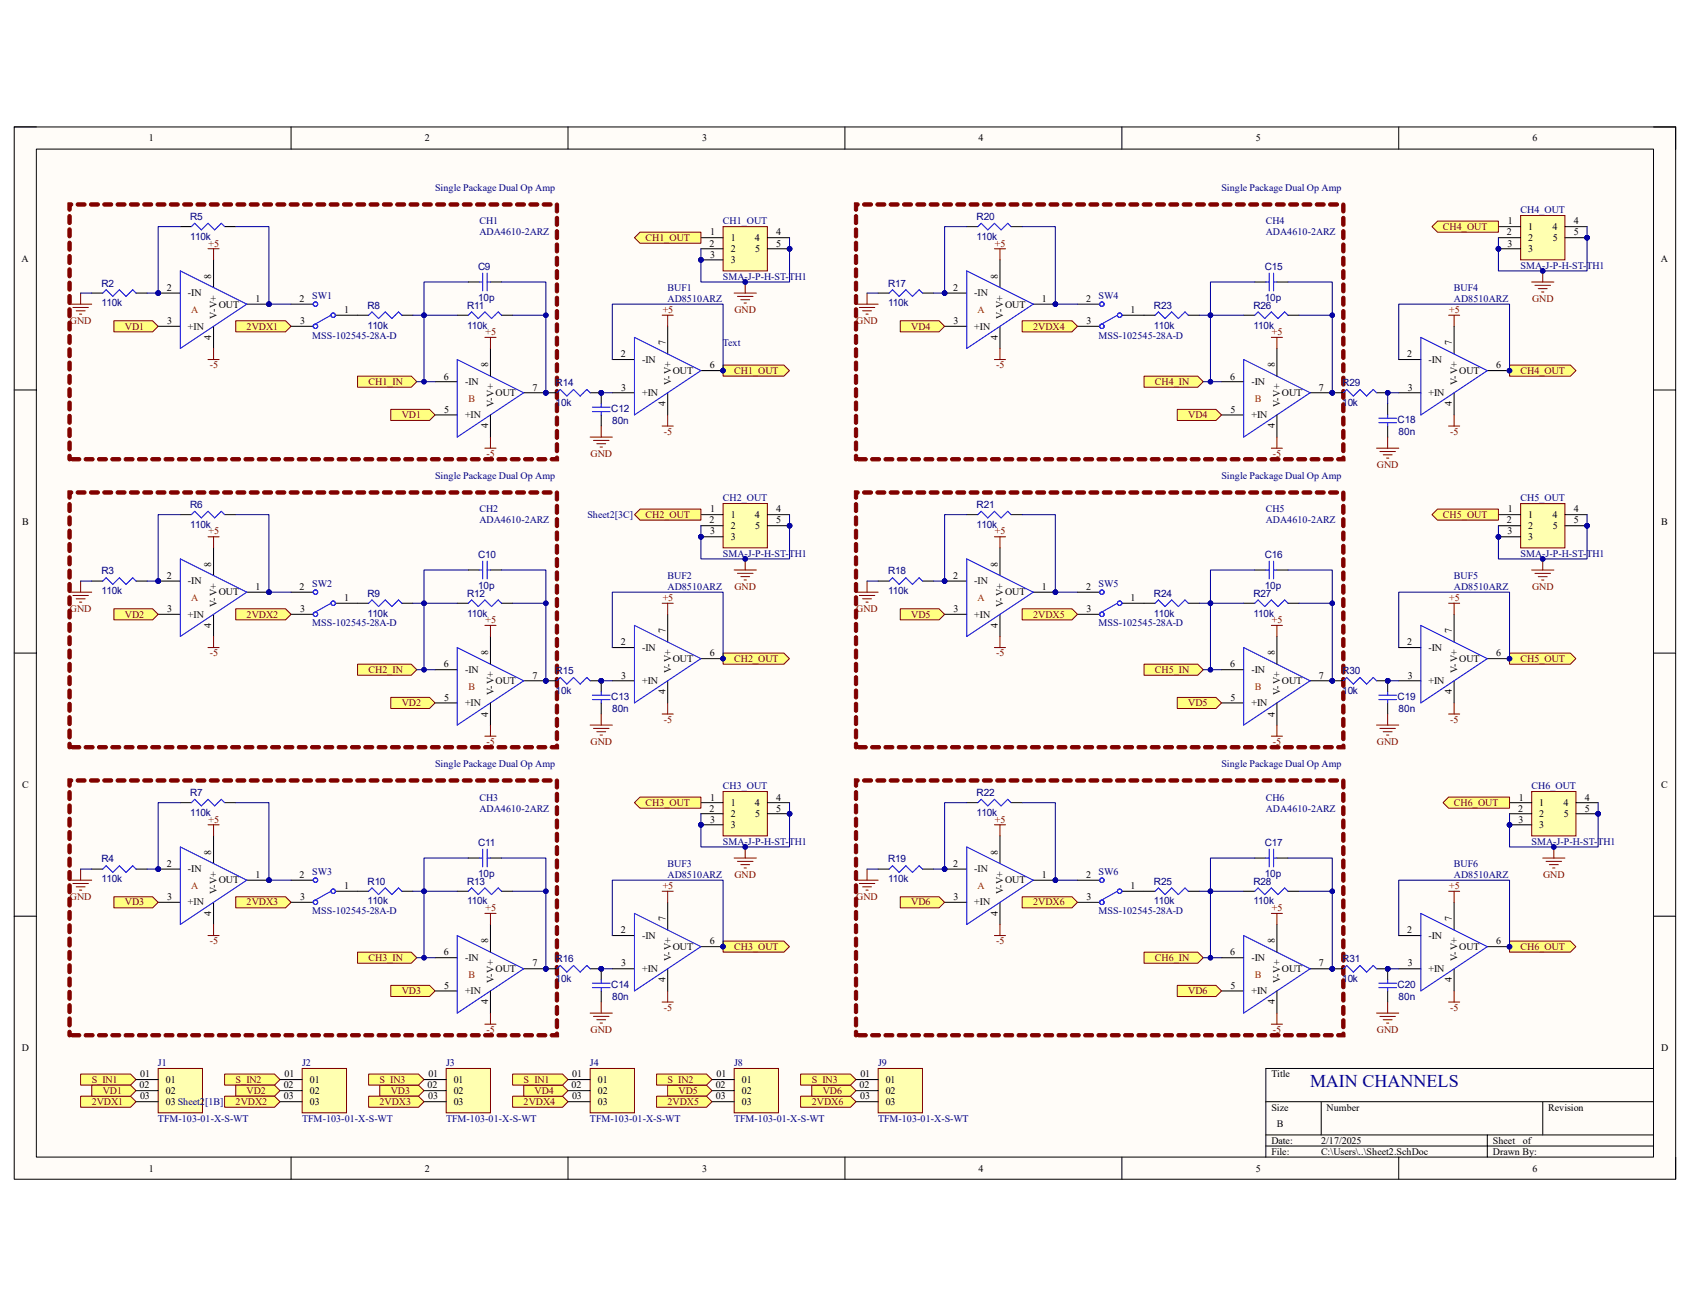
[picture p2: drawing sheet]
<svg xmlns="http://www.w3.org/2000/svg" width="279mm" height="216mm" viewBox="0 0 279 216" stroke-linecap="round" stroke-linejoin="round" font-family="sans-serif">
<defs><g id="words">
<text font-size="3" fill="#000080" x="216.6" y="179.6">MAIN CHANNELS</text>
<g font-size="1.7">
<text x="24.6" y="23.4">1</text>
<text x="70.2" y="23.4">2</text>
<text x="116.1" y="23.4">3</text>
<text x="161.8" y="23.4">4</text>
<text x="207.6" y="23.4">5</text>
<text x="253.4" y="23.4">6</text>
<text x="117.3" y="40.8">2</text>
<text x="117.4" y="38.9">1</text>
<text x="120.8" y="39.8">1</text>
<text x="120.8" y="41.7">2</text>
<text x="124.8" y="39.8">4</text>
<text x="124.8" y="41.7">5</text>
<text x="128.3" y="38.9">4</text>
<text x="128.3" y="40.8">5</text>
<text x="249.1" y="38.9">2</text>
<text x="249.2" y="40.8">3</text>
<text x="249.3" y="37.1">1</text>
<text x="252.6" y="38">1</text>
<text x="252.6" y="39.8">2</text>
<text x="252.6" y="41.7">3</text>
<text x="256.7" y="38">4</text>
<text x="256.7" y="39.8">5</text>
<text x="260.2" y="37.1">4</text>
<text x="260.2" y="38.9">5</text>
<text x="3.6" y="43.3">A</text>
<text x="34.9" y="46.1" transform="rotate(-90 34.9 46.1)">8</text>
<text x="117.4" y="42.6">3</text>
<text x="120.8" y="43.5">3</text>
<text x="165" y="46.1" transform="rotate(-90 165 46.1)">8</text>
<text x="274.6" y="43.3">A</text>
<text x="27.6" y="48.1">2</text>
<text x="27.6" y="53.6">3</text>
<text x="31.1" y="49">-IN</text>
<text x="35.9" y="52.7" transform="rotate(-90 35.9 52.7)">V-V+</text>
<text x="36.2" y="50.8">OUT</text>
<text x="42.2" y="49.9">1</text>
<text x="49.5" y="49.9">2</text>
<text x="49.6" y="53.6">3</text>
<text x="56.9" y="51.7">1</text>
<text x="157.6" y="48.1">2</text>
<text x="157.6" y="53.6">3</text>
<text x="161.1" y="49">-IN</text>
<text x="165.9" y="52.7" transform="rotate(-90 165.9 52.7)">V-V+</text>
<text x="166.2" y="50.8">OUT</text>
<text x="172.3" y="49.9">1</text>
<text x="179.6" y="49.9">2</text>
<text x="179.6" y="53.6">3</text>
<text x="186.9" y="51.7">1</text>
<text x="31.1" y="54.5">+IN</text>
<text x="34.9" y="56.2" transform="rotate(-90 34.9 56.2)">4</text>
<text x="102.7" y="59.1">2</text>
<text x="106.2" y="60">-IN</text>
<text x="110" y="57.1" transform="rotate(-90 110 57.1)">7</text>
<text x="161.1" y="54.5">+IN</text>
<text x="165" y="56.2" transform="rotate(-90 165 56.2)">4</text>
<text x="232.7" y="59.1">2</text>
<text x="236.2" y="60">-IN</text>
<text x="240" y="57.1" transform="rotate(-90 240 57.1)">7</text>
<text x="73.4" y="62.7">6</text>
<text x="76.9" y="63.6">-IN</text>
<text x="80.7" y="60.7" transform="rotate(-90 80.7 60.7)">8</text>
<text x="81.9" y="65.5">OUT</text>
<text x="88" y="64.6">7</text>
<text x="102.7" y="64.6">3</text>
<text x="106.2" y="65.5">+IN</text>
<text x="111" y="63.6" transform="rotate(-90 111 63.6)">V-V+</text>
<text x="111.2" y="61.8">OUT</text>
<text x="117.3" y="60.9">6</text>
<text x="203.4" y="62.7">6</text>
<text x="206.9" y="63.6">-IN</text>
<text x="210.7" y="60.7" transform="rotate(-90 210.7 60.7)">8</text>
<text x="211.9" y="65.5">OUT</text>
<text x="218.1" y="64.6">7</text>
<text x="232.7" y="64.6">3</text>
<text x="236.2" y="65.5">+IN</text>
<text x="241" y="63.6" transform="rotate(-90 241 63.6)">V-V+</text>
<text x="241.3" y="61.8">OUT</text>
<text x="247.4" y="60.9">6</text>
<text x="73.4" y="68.2">5</text>
<text x="76.9" y="69.1">+IN</text>
<text x="80.7" y="70.8" transform="rotate(-90 80.7 70.8)">4</text>
<text x="81.7" y="67.3" transform="rotate(-90 81.7 67.3)">V-V+</text>
<text x="110" y="67.2" transform="rotate(-90 110 67.2)">4</text>
<text x="203.4" y="68.2">5</text>
<text x="206.9" y="69.1">+IN</text>
<text x="210.7" y="70.8" transform="rotate(-90 210.7 70.8)">4</text>
<text x="211.7" y="67.3" transform="rotate(-90 211.7 67.3)">V-V+</text>
<text x="240" y="67.2" transform="rotate(-90 240 67.2)">4</text>
<text x="3.6" y="86.7">B</text>
<text x="117.3" y="86.5">2</text>
<text x="117.4" y="88.3">3</text>
<text x="117.4" y="84.7">1</text>
<text x="120.8" y="85.6">1</text>
<text x="120.8" y="87.5">2</text>
<text x="120.8" y="89.3">3</text>
<text x="124.8" y="85.6">4</text>
<text x="124.8" y="87.5">5</text>
<text x="128.3" y="84.7">4</text>
<text x="128.3" y="86.5">5</text>
<text x="249.1" y="86.5">2</text>
<text x="249.2" y="88.3">3</text>
<text x="249.3" y="84.7">1</text>
<text x="252.6" y="85.6">1</text>
<text x="252.6" y="87.5">2</text>
<text x="252.6" y="89.3">3</text>
<text x="256.7" y="85.6">4</text>
<text x="256.7" y="87.5">5</text>
<text x="260.2" y="84.7">4</text>
<text x="260.2" y="86.5">5</text>
<text x="274.7" y="86.7">B</text>
<text x="27.6" y="95.7">2</text>
<text x="34.9" y="93.7" transform="rotate(-90 34.9 93.7)">8</text>
<text x="157.6" y="95.7">2</text>
<text x="165" y="93.7" transform="rotate(-90 165 93.7)">8</text>
<text x="27.6" y="101.2">3</text>
<text x="31.1" y="96.6">-IN</text>
<text x="35.9" y="100.3" transform="rotate(-90 35.9 100.3)">V-V+</text>
<text x="36.2" y="98.4">OUT</text>
<text x="42.2" y="97.5">1</text>
<text x="49.5" y="97.5">2</text>
<text x="49.6" y="101.2">3</text>
<text x="56.9" y="99.4">1</text>
<text x="157.6" y="101.2">3</text>
<text x="161.1" y="96.6">-IN</text>
<text x="165.9" y="100.3" transform="rotate(-90 165.9 100.3)">V-V+</text>
<text x="166.2" y="98.4">OUT</text>
<text x="172.3" y="97.5">1</text>
<text x="179.6" y="97.5">2</text>
<text x="179.6" y="101.2">3</text>
<text x="186.9" y="99.4">1</text>
<text x="31.1" y="102.1">+IN</text>
<text x="34.9" y="103.8" transform="rotate(-90 34.9 103.8)">4</text>
<text x="102.7" y="106.7">2</text>
<text x="106.2" y="107.6">-IN</text>
<text x="110" y="104.6" transform="rotate(-90 110 104.6)">7</text>
<text x="161.1" y="102.1">+IN</text>
<text x="165" y="103.8" transform="rotate(-90 165 103.8)">4</text>
<text x="232.7" y="106.7">2</text>
<text x="236.2" y="107.6">-IN</text>
<text x="240" y="104.6" transform="rotate(-90 240 104.6)">7</text>
<text x="73.4" y="110.3">6</text>
<text x="76.9" y="111.3">-IN</text>
<text x="80.7" y="108.3" transform="rotate(-90 80.7 108.3)">8</text>
<text x="81.9" y="113.1">OUT</text>
<text x="88" y="112.2">7</text>
<text x="102.7" y="112.2">3</text>
<text x="106.2" y="113.1">+IN</text>
<text x="111" y="111.3" transform="rotate(-90 111 111.3)">V-V+</text>
<text x="111.2" y="109.4">OUT</text>
<text x="117.3" y="108.5">6</text>
<text x="203.4" y="110.3">6</text>
<text x="206.9" y="111.3">-IN</text>
<text x="210.7" y="108.3" transform="rotate(-90 210.7 108.3)">8</text>
<text x="211.9" y="113.1">OUT</text>
<text x="218.1" y="112.2">7</text>
<text x="232.7" y="112.2">3</text>
<text x="236.2" y="113.1">+IN</text>
<text x="241" y="111.3" transform="rotate(-90 241 111.3)">V-V+</text>
<text x="241.3" y="109.4">OUT</text>
<text x="247.4" y="108.5">6</text>
<text x="73.4" y="115.8">5</text>
<text x="76.9" y="116.8">+IN</text>
<text x="80.7" y="118.4" transform="rotate(-90 80.7 118.4)">4</text>
<text x="81.7" y="114.9" transform="rotate(-90 81.7 114.9)">V-V+</text>
<text x="110" y="114.8" transform="rotate(-90 110 114.8)">4</text>
<text x="203.4" y="115.8">5</text>
<text x="206.9" y="116.8">+IN</text>
<text x="210.7" y="118.4" transform="rotate(-90 210.7 118.4)">4</text>
<text x="211.7" y="114.9" transform="rotate(-90 211.7 114.9)">V-V+</text>
<text x="240" y="114.8" transform="rotate(-90 240 114.8)">4</text>
<text x="3.6" y="130.3">C</text>
<text x="274.7" y="130.3">C</text>
<text x="117.3" y="134.2">2</text>
<text x="117.4" y="136">3</text>
<text x="117.4" y="132.3">1</text>
<text x="120.8" y="133.2">1</text>
<text x="120.8" y="135">2</text>
<text x="120.8" y="136.9">3</text>
<text x="124.8" y="133.2">4</text>
<text x="124.8" y="135">5</text>
<text x="128.3" y="132.3">4</text>
<text x="128.3" y="134.2">5</text>
<text x="251" y="134.2">2</text>
<text x="251" y="136">3</text>
<text x="251.1" y="132.3">1</text>
<text x="254.5" y="133.2">1</text>
<text x="254.5" y="135">2</text>
<text x="254.5" y="136.9">3</text>
<text x="258.5" y="133.2">4</text>
<text x="258.5" y="135">5</text>
<text x="262" y="132.3">4</text>
<text x="262" y="134.2">5</text>
<text x="27.6" y="143.3">2</text>
<text x="34.9" y="141.3" transform="rotate(-90 34.9 141.3)">8</text>
<text x="157.6" y="143.3">2</text>
<text x="165" y="141.3" transform="rotate(-90 165 141.3)">8</text>
<text x="27.6" y="148.8">3</text>
<text x="31.1" y="144.2">-IN</text>
<text x="31.1" y="149.7">+IN</text>
<text x="35.9" y="147.9" transform="rotate(-90 35.9 147.9)">V-V+</text>
<text x="36.2" y="146">OUT</text>
<text x="42.2" y="145.1">1</text>
<text x="49.5" y="145.1">2</text>
<text x="49.6" y="148.8">3</text>
<text x="56.9" y="147">1</text>
<text x="157.6" y="148.8">3</text>
<text x="161.1" y="144.2">-IN</text>
<text x="161.1" y="149.7">+IN</text>
<text x="165.9" y="147.9" transform="rotate(-90 165.9 147.9)">V-V+</text>
<text x="166.2" y="146">OUT</text>
<text x="172.3" y="145.1">1</text>
<text x="179.6" y="145.1">2</text>
<text x="179.6" y="148.8">3</text>
<text x="186.9" y="147">1</text>
<text x="34.9" y="151.4" transform="rotate(-90 34.9 151.4)">4</text>
<text x="80.7" y="156" transform="rotate(-90 80.7 156)">8</text>
<text x="102.7" y="154.3">2</text>
<text x="106.2" y="155.2">-IN</text>
<text x="110" y="152.3" transform="rotate(-90 110 152.3)">7</text>
<text x="165" y="151.4" transform="rotate(-90 165 151.4)">4</text>
<text x="210.7" y="156" transform="rotate(-90 210.7 156)">8</text>
<text x="232.7" y="154.3">2</text>
<text x="236.2" y="155.2">-IN</text>
<text x="240" y="152.3" transform="rotate(-90 240 152.3)">7</text>
<text x="73.4" y="157.9">6</text>
<text x="76.9" y="158.9">-IN</text>
<text x="81.9" y="160.7">OUT</text>
<text x="88" y="159.8">7</text>
<text x="102.7" y="159.8">3</text>
<text x="106.2" y="160.7">+IN</text>
<text x="111" y="158.9" transform="rotate(-90 111 158.9)">V-V+</text>
<text x="111.2" y="157">OUT</text>
<text x="117.3" y="156.1">6</text>
<text x="203.4" y="157.9">6</text>
<text x="206.9" y="158.9">-IN</text>
<text x="211.9" y="160.7">OUT</text>
<text x="218.1" y="159.8">7</text>
<text x="232.7" y="159.8">3</text>
<text x="236.2" y="160.7">+IN</text>
<text x="241" y="158.9" transform="rotate(-90 241 158.9)">V-V+</text>
<text x="241.3" y="157">OUT</text>
<text x="247.4" y="156.1">6</text>
<text x="73.4" y="163.4">5</text>
<text x="76.9" y="164.4">+IN</text>
<text x="80.7" y="166" transform="rotate(-90 80.7 166)">4</text>
<text x="81.7" y="162.5" transform="rotate(-90 81.7 162.5)">V-V+</text>
<text x="110" y="162.4" transform="rotate(-90 110 162.4)">4</text>
<text x="203.4" y="163.4">5</text>
<text x="206.9" y="164.4">+IN</text>
<text x="210.7" y="166" transform="rotate(-90 210.7 166)">4</text>
<text x="211.7" y="162.5" transform="rotate(-90 211.7 162.5)">V-V+</text>
<text x="240" y="162.4" transform="rotate(-90 240 162.4)">4</text>
<text x="3.6" y="173.7">D</text>
<text x="274.6" y="173.7">D</text>
<text x="23.1" y="179.9">02</text>
<text x="23.2" y="178.1">01</text>
<text x="27.4" y="179">01</text>
<text x="46.9" y="179.9">02</text>
<text x="47" y="178.1">01</text>
<text x="51.2" y="179">01</text>
<text x="70.7" y="179.9">02</text>
<text x="70.8" y="178.1">01</text>
<text x="75" y="179">01</text>
<text x="94.5" y="179.9">02</text>
<text x="94.6" y="178.1">01</text>
<text x="98.8" y="179">01</text>
<text x="118.3" y="179.9">02</text>
<text x="118.4" y="178.1">01</text>
<text x="122.6" y="179">01</text>
<text x="142.1" y="179.9">02</text>
<text x="142.2" y="178.1">01</text>
<text x="146.4" y="179">01</text>
<text x="210.2" y="178.1">Title</text>
<text x="23.2" y="181.7">03</text>
<text x="27.4" y="180.8">02</text>
<text x="27.4" y="182.7">03 Sheet2[1B]</text>
<text x="46.9" y="181.7">03</text>
<text x="51.2" y="180.8">02</text>
<text x="51.2" y="182.7">03</text>
<text x="70.8" y="181.7">03</text>
<text x="75" y="180.8">02</text>
<text x="75" y="182.7">03</text>
<text x="94.6" y="181.7">03</text>
<text x="98.8" y="180.8">02</text>
<text x="98.8" y="182.7">03</text>
<text x="118.4" y="181.7">03</text>
<text x="122.6" y="180.8">02</text>
<text x="122.6" y="182.7">03</text>
<text x="142.2" y="181.7">03</text>
<text x="146.4" y="180.8">02</text>
<text x="146.4" y="182.7">03</text>
<text x="210.2" y="183.6">Size</text>
<text x="219.3" y="183.6">Number</text>
<text x="256" y="183.6">Revision</text>
<text x="210.2" y="189.1">Date:</text>
<text x="210.2" y="190.9">File:</text>
<text x="211.1" y="186.4">B</text>
<text x="218.4" y="189.1">2/17/2025</text>
<text x="218.4" y="190.9">C:\Users\..\Sheet2.SchDoc</text>
<text x="246.8" y="189.1">Sheet</text>
<text x="246.8" y="190.9">Drawn By:</text>
<text x="251.8" y="189.1">of</text>
<text x="24.6" y="193.7">1</text>
<text x="70.2" y="193.7">2</text>
<text x="116.1" y="193.7">3</text>
<text x="161.8" y="193.7">4</text>
<text x="207.6" y="193.7">5</text>
<text x="253.4" y="193.7">6</text>
</g>
<g font-size="1.7" fill="#000080">
<text x="71.9" y="31.6">Single Package Dual Op Amp</text>
<text x="201.9" y="31.6">Single Package Dual Op Amp</text>
<text x="251.4" y="35.3">CH4_OUT</text>
<text x="31.5" y="36.4">R5</text>
<text x="31.5" y="39.7">110k</text>
<text x="79.2" y="37.1">CH1</text>
<text x="79.2" y="38.9">ADA4610-2ARZ</text>
<text x="119.5" y="37.1">CH1_OUT</text>
<text x="161.5" y="36.4">R20</text>
<text x="161.5" y="39.7">110k</text>
<text x="209.3" y="37.1">CH4</text>
<text x="209.3" y="38.9">ADA4610-2ARZ</text>
<text x="16.8" y="47.4">R2</text>
<text x="79" y="44.6">C9</text>
<text x="119.5" y="46.2">SMA-J-P-H-ST-TH1</text>
<text x="146.8" y="47.4">R17</text>
<text x="209.1" y="44.6">C15</text>
<text x="251.4" y="44.4">SMA-J-P-H-ST-TH1</text>
<text x="16.8" y="50.6">110k</text>
<text x="51.6" y="49.4">SW1</text>
<text x="60.7" y="51">R8</text>
<text x="77.2" y="51">R11</text>
<text x="79" y="49.7">10p</text>
<text x="110.4" y="48.1">BUF1</text>
<text x="110.4" y="49.9">AD8510ARZ</text>
<text x="146.8" y="50.6">110k</text>
<text x="181.6" y="49.4">SW4</text>
<text x="190.8" y="51">R23</text>
<text x="207.2" y="51">R26</text>
<text x="209.1" y="49.7">10p</text>
<text x="240.4" y="48.1">BUF4</text>
<text x="240.4" y="49.9">AD8510ARZ</text>
<text x="51.6" y="56">MSS-102545-28A-D</text>
<text x="60.7" y="54.3">110k</text>
<text x="77.2" y="54.3">110k</text>
<text x="119.5" y="57.2">Text</text>
<text x="181.6" y="56">MSS-102545-28A-D</text>
<text x="190.8" y="54.3">110k</text>
<text x="207.2" y="54.3">110k</text>
<text x="91.9" y="63.8">R14</text>
<text x="221.9" y="63.8">R29</text>
<text x="91.9" y="67.1">10k</text>
<text x="101" y="68">C12</text>
<text x="101.2" y="70.1">80n</text>
<text x="221.9" y="67.1">10k</text>
<text x="231.1" y="69.9">C18</text>
<text x="231.2" y="71.9">80n</text>
<text x="31.5" y="84">R6</text>
<text x="71.9" y="79.2">Single Package Dual Op Amp</text>
<text x="119.5" y="82.9">CH2_OUT</text>
<text x="161.5" y="84">R21</text>
<text x="201.9" y="79.2">Single Package Dual Op Amp</text>
<text x="251.4" y="82.9">CH5_OUT</text>
<text x="31.5" y="87.3">110k</text>
<text x="79.2" y="84.7">CH2</text>
<text x="79.2" y="86.5">ADA4610-2ARZ</text>
<text x="97.1" y="85.6">Sheet2[3C]</text>
<text x="161.5" y="87.3">110k</text>
<text x="209.3" y="84.7">CH5</text>
<text x="209.3" y="86.5">ADA4610-2ARZ</text>
<text x="16.8" y="95">R3</text>
<text x="79" y="92.2">C10</text>
<text x="110.4" y="95.7">BUF2</text>
<text x="119.5" y="92">SMA-J-P-H-ST-TH1</text>
<text x="146.8" y="95">R18</text>
<text x="209.1" y="92.2">C16</text>
<text x="240.4" y="95.7">BUF5</text>
<text x="251.4" y="92">SMA-J-P-H-ST-TH1</text>
<text x="16.8" y="98.3">110k</text>
<text x="51.6" y="97">SW2</text>
<text x="60.7" y="98.6">R9</text>
<text x="60.7" y="101.9">110k</text>
<text x="77.2" y="98.6">R12</text>
<text x="77.2" y="101.9">110k</text>
<text x="79" y="97.4">10p</text>
<text x="110.4" y="97.5">AD8510ARZ</text>
<text x="146.8" y="98.3">110k</text>
<text x="181.6" y="97">SW5</text>
<text x="190.8" y="98.6">R24</text>
<text x="190.8" y="101.9">110k</text>
<text x="207.2" y="98.6">R27</text>
<text x="207.2" y="101.9">110k</text>
<text x="209.1" y="97.4">10p</text>
<text x="240.4" y="97.5">AD8510ARZ</text>
<text x="51.6" y="103.5">MSS-102545-28A-D</text>
<text x="181.6" y="103.5">MSS-102545-28A-D</text>
<text x="91.9" y="111.5">R15</text>
<text x="221.9" y="111.5">R30</text>
<text x="91.9" y="114.7">10k</text>
<text x="101" y="115.7">C13</text>
<text x="101.2" y="117.7">80n</text>
<text x="221.9" y="114.7">10k</text>
<text x="231.1" y="115.7">C19</text>
<text x="231.2" y="117.7">80n</text>
<text x="31.5" y="131.6">R7</text>
<text x="71.9" y="126.8">Single Package Dual Op Amp</text>
<text x="119.5" y="130.5">CH3_OUT</text>
<text x="161.5" y="131.6">R22</text>
<text x="201.9" y="126.8">Single Package Dual Op Amp</text>
<text x="253.2" y="130.5">CH6_OUT</text>
<text x="31.5" y="134.9">110k</text>
<text x="79.2" y="132.3">CH3</text>
<text x="79.2" y="134.2">ADA4610-2ARZ</text>
<text x="161.5" y="134.9">110k</text>
<text x="209.3" y="132.3">CH6</text>
<text x="209.3" y="134.2">ADA4610-2ARZ</text>
<text x="16.8" y="142.6">R4</text>
<text x="79" y="139.8">C11</text>
<text x="110.4" y="143.3">BUF3</text>
<text x="119.5" y="139.7">SMA-J-P-H-ST-TH1</text>
<text x="146.8" y="142.6">R19</text>
<text x="209.1" y="139.8">C17</text>
<text x="240.4" y="143.3">BUF6</text>
<text x="253.2" y="139.7">SMA-J-P-H-ST-TH1</text>
<text x="16.8" y="145.9">110k</text>
<text x="51.6" y="144.6">SW3</text>
<text x="60.7" y="146.3">R10</text>
<text x="60.7" y="149.5">110k</text>
<text x="77.2" y="146.3">R13</text>
<text x="77.2" y="149.5">110k</text>
<text x="79" y="144.9">10p</text>
<text x="110.4" y="145.1">AD8510ARZ</text>
<text x="146.8" y="145.9">110k</text>
<text x="181.6" y="144.6">SW6</text>
<text x="190.8" y="146.3">R25</text>
<text x="190.8" y="149.5">110k</text>
<text x="207.2" y="146.3">R28</text>
<text x="207.2" y="149.5">110k</text>
<text x="209.1" y="144.9">10p</text>
<text x="240.4" y="145.1">AD8510ARZ</text>
<text x="51.6" y="151.2">MSS-102545-28A-D</text>
<text x="181.6" y="151.2">MSS-102545-28A-D</text>
<text x="91.9" y="159">R16</text>
<text x="221.9" y="159">R31</text>
<text x="91.9" y="162.3">10k</text>
<text x="101" y="163.3">C14</text>
<text x="101.2" y="165.3">80n</text>
<text x="221.9" y="162.3">10k</text>
<text x="231.1" y="163.3">C20</text>
<text x="231.2" y="165.3">80n</text>
<text x="26.1" y="176.3">J1</text>
<text x="50" y="176.3">J2</text>
<text x="73.7" y="176.3">J3</text>
<text x="97.5" y="176.3">J4</text>
<text x="121.4" y="176.3">J8</text>
<text x="145.2" y="176.3">J9</text>
<text x="26.1" y="185.4">TFM-103-01-X-S-WT</text>
<text x="50" y="185.4">TFM-103-01-X-S-WT</text>
<text x="73.7" y="185.4">TFM-103-01-X-S-WT</text>
<text x="97.5" y="185.4">TFM-103-01-X-S-WT</text>
<text x="121.4" y="185.4">TFM-103-01-X-S-WT</text>
<text x="145.2" y="185.4">TFM-103-01-X-S-WT</text>
</g>
<g font-size="1.7" fill="#800000">
<text x="34.5" y="40.8">+5</text>
<text x="106.7" y="39.8">CH1_OUT</text>
<text x="164.5" y="40.8">+5</text>
<text x="238.5" y="38">CH4_OUT</text>
<text x="11.6" y="53.6">GND</text>
<text x="109.6" y="51.7">+5</text>
<text x="121.4" y="51.7">GND</text>
<text x="141.6" y="53.6">GND</text>
<text x="239.6" y="51.7">+5</text>
<text x="253.3" y="49.9">GND</text>
<text x="20.7" y="54.5">VD1</text>
<text x="40.8" y="54.5">2VDX1</text>
<text x="80.3" y="55.4">+5</text>
<text x="150.7" y="54.5">VD4</text>
<text x="170.8" y="54.5">2VDX4</text>
<text x="210.3" y="55.4">+5</text>
<text x="34.7" y="60.9">-5</text>
<text x="60.9" y="63.6">CH1_IN</text>
<text x="121.4" y="61.8">CH1_OUT</text>
<text x="164.7" y="60.9">-5</text>
<text x="190.9" y="63.6">CH4_IN</text>
<text x="251.4" y="61.8">CH4_OUT</text>
<text x="66.4" y="69.1">VD1</text>
<text x="109.7" y="71.9">-5</text>
<text x="196.4" y="69.1">VD4</text>
<text x="239.7" y="71.9">-5</text>
<text x="80.4" y="75.6">-5</text>
<text x="97.6" y="75.6">GND</text>
<text x="210.4" y="75.6">-5</text>
<text x="227.6" y="77.4">GND</text>
<text x="34.5" y="88.3">+5</text>
<text x="106.7" y="85.6">CH2_OUT</text>
<text x="164.5" y="88.3">+5</text>
<text x="238.5" y="85.6">CH5_OUT</text>
<text x="11.6" y="101.2">GND</text>
<text x="109.6" y="99.4">+5</text>
<text x="121.4" y="97.5">GND</text>
<text x="141.6" y="101.2">GND</text>
<text x="239.6" y="99.4">+5</text>
<text x="253.3" y="97.5">GND</text>
<text x="20.7" y="102.1">VD2</text>
<text x="40.8" y="102.1">2VDX2</text>
<text x="80.3" y="103">+5</text>
<text x="150.7" y="102.1">VD5</text>
<text x="170.8" y="102.1">2VDX5</text>
<text x="210.3" y="103">+5</text>
<text x="34.7" y="108.5">-5</text>
<text x="60.9" y="111.3">CH2_IN</text>
<text x="121.4" y="109.4">CH2_OUT</text>
<text x="164.7" y="108.5">-5</text>
<text x="190.9" y="111.3">CH5_IN</text>
<text x="251.4" y="109.4">CH5_OUT</text>
<text x="66.4" y="116.8">VD2</text>
<text x="109.7" y="119.5">-5</text>
<text x="196.4" y="116.8">VD5</text>
<text x="239.7" y="119.5">-5</text>
<text x="80.4" y="123.1">-5</text>
<text x="97.6" y="123.1">GND</text>
<text x="210.4" y="123.1">-5</text>
<text x="227.6" y="123.1">GND</text>
<text x="34.5" y="136">+5</text>
<text x="106.7" y="133.2">CH3_OUT</text>
<text x="164.5" y="136">+5</text>
<text x="240.4" y="133.2">CH6_OUT</text>
<text x="11.6" y="148.8">GND</text>
<text x="20.7" y="149.7">VD3</text>
<text x="40.8" y="149.7">2VDX3</text>
<text x="109.6" y="147">+5</text>
<text x="121.4" y="145.1">GND</text>
<text x="141.6" y="148.8">GND</text>
<text x="150.7" y="149.7">VD6</text>
<text x="170.8" y="149.7">2VDX6</text>
<text x="239.6" y="147">+5</text>
<text x="255.1" y="145.1">GND</text>
<text x="80.3" y="150.6">+5</text>
<text x="210.3" y="150.6">+5</text>
<text x="34.7" y="156.1">-5</text>
<text x="60.9" y="158.9">CH3_IN</text>
<text x="121.4" y="157">CH3_OUT</text>
<text x="164.7" y="156.1">-5</text>
<text x="190.9" y="158.9">CH6_IN</text>
<text x="251.4" y="157">CH6_OUT</text>
<text x="66.4" y="164.4">VD3</text>
<text x="109.7" y="167.1">-5</text>
<text x="196.4" y="164.4">VD6</text>
<text x="239.7" y="167.1">-5</text>
<text x="80.4" y="170.8">-5</text>
<text x="97.6" y="170.8">GND</text>
<text x="210.4" y="170.8">-5</text>
<text x="227.6" y="170.8">GND</text>
<text x="15.2" y="179">S_IN1</text>
<text x="38.9" y="179">S_IN2</text>
<text x="62.7" y="179">S_IN3</text>
<text x="86.6" y="179">S_IN1</text>
<text x="110.4" y="179">S_IN2</text>
<text x="134.2" y="179">S_IN3</text>
<text x="15.2" y="182.7">2VDX1</text>
<text x="17" y="180.8">VD1</text>
<text x="38.9" y="182.7">2VDX2</text>
<text x="40.8" y="180.8">VD2</text>
<text x="62.7" y="182.7">2VDX3</text>
<text x="64.6" y="180.8">VD3</text>
<text x="86.6" y="182.7">2VDX4</text>
<text x="88.4" y="180.8">VD4</text>
<text x="110.4" y="182.7">2VDX5</text>
<text x="112.2" y="180.8">VD5</text>
<text x="134.2" y="182.7">2VDX6</text>
<text x="136" y="180.8">VD6</text>
</g>
<g font-size="1.7" fill="#f00">
<text x="31.6" y="51.7">A</text>
<text x="161.6" y="51.7">A</text>
<text x="77.4" y="66.4">B</text>
<text x="207.4" y="66.4">B</text>
<text x="31.6" y="99.4">A</text>
<text x="161.6" y="99.4">A</text>
<text x="77.4" y="114">B</text>
<text x="207.4" y="114">B</text>
<text x="31.6" y="147">A</text>
<text x="161.6" y="147">A</text>
<text x="77.4" y="161.6">B</text>
<text x="207.4" y="161.6">B</text>
</g>
</g></defs>
<path d="M2.3 21h274.7v173.9h-274.7z" fill-rule="evenodd" fill="#fffcf8"/>
<path d="M2.3 21h274.7v173.9h-274.7z" fill="none" stroke="#000" stroke-width=".17"/>
<path d="M6 24.6h267.4v166.7h-267.4z" fill-rule="evenodd" fill="#fffcf8"/>
<g fill="none" stroke="#000" stroke-width=".17">
<path d="M2.3 21h3.7M6 24.6h267.4v166.7h-267.4zM48.1 21v3.6M93.9 21v3.6M139.7 21v3.6M185.5 21v3.6M231.2 21v3.6M273.4 21h3.6v3.6M2.3 64.5h3.7M273.4 64.5h3.6M2.3 108h3.7M273.4 108h3.6"/>
<path d="M2.3 151.5h3.7M273.4 151.5h3.6M273.4 176.6h-64.1v14.7M48.1 191.3v3.6M93.9 191.3v3.6M139.7 191.3v3.6M185.5 191.3v3.6M209.3 182.1h64.1M209.3 187.6h64.1M209.3 189.5h64.1M218.4 182.1v5.5M231.2 191.3v3.6"/>
<path d="M245.9 187.6v3.7M255.1 182.1v5.5M277 191.3v3.6"/>
</g>
<circle cx="44.5" cy="145.5" r=".37" fill="#000080"/>
<circle cx="44.5" cy="145.5" r=".37" fill="none" stroke="#000080" stroke-width=".17"/>
<circle cx="26.2" cy="143.7" r=".37" fill="#000080"/>
<circle cx="26.2" cy="143.7" r=".37" fill="none" stroke="#000080" stroke-width=".17"/>
<circle cx="90.2" cy="160.2" r=".37" fill="#000080"/>
<circle cx="90.2" cy="160.2" r=".37" fill="none" stroke="#000080" stroke-width=".17"/>
<path d="M40.8 145.5h3.7" fill="none" stroke="#000" stroke-width=".17"/>
<circle cx="44.5" cy="145.5" r=".37" fill="#000080"/>
<circle cx="44.5" cy="145.5" r=".37" fill="none" stroke="#000080" stroke-width=".17"/>
<path d="M26.2 143.7h3.6" fill="none" stroke="#000" stroke-width=".17"/>
<circle cx="26.2" cy="143.7" r=".37" fill="#000080"/>
<circle cx="26.2" cy="143.7" r=".37" fill="none" stroke="#000080" stroke-width=".17"/>
<path d="M35.3 138.2v4.6M26.2 149.2h3.6M35.3 149.2v3.6M86.6 160.2h3.6" fill="none" stroke="#000" stroke-width=".17"/>
<circle cx="90.2" cy="160.2" r=".37" fill="#000080"/>
<circle cx="90.2" cy="160.2" r=".37" fill="none" stroke="#000080" stroke-width=".17"/>
<path d="M71.9 158.3h3.7M81.1 152.8v4.6M71.9 163.8h3.7M81.1 163.8v3.7" fill="none" stroke="#000" stroke-width=".17"/>
<path d="M29.8 140l11 5.5-11 7.3zM75.6 154.7l11 5.5-11 7.3z" fill="none" stroke="#00f" stroke-width=".17"/>
<circle cx="119.5" cy="156.5" r=".37" fill="#000080"/>
<circle cx="119.5" cy="156.5" r=".37" fill="none" stroke="#000080" stroke-width=".17"/>
<path d="M101.2 154.7h3.7M110.4 149.2v4.5M115.9 156.5h3.6M101.2 160.2h3.7M110.4 160.2v3.6" fill="none" stroke="#000" stroke-width=".17"/>
<circle cx="119.5" cy="156.5" r=".37" fill="#000080"/>
<circle cx="119.5" cy="156.5" r=".37" fill="none" stroke="#000080" stroke-width=".17"/>
<g fill="none" stroke="#00f" stroke-width=".17">
<path d="M54.7 147.3l-2.9 1.7M104.9 151l11 5.5-11 7.3z"/>
<circle cx="52.2" cy="149.2" r=".37"/>
<circle cx="52.2" cy="145.5" r=".37"/>
<circle cx="55.1" cy="147.3" r=".37"/>
</g>
<path d="M48.1 145.5h3.7M48.1 149.2h3.7M55.5 147.3h3.6" fill="none" stroke="#000" stroke-width=".17"/>
<path d="M64.6 162.9h6.4l.9 .9-.9 .9h-6.4z" fill-rule="evenodd" fill="#ffff80"/>
<path d="M64.6 162.9h6.4l.9 .9-.9 .9h-6.4z" fill="none" stroke="#800000" stroke-width=".17"/>
<path d="M39 148.3h8.2l.9 .9-.9 .9h-8.2z" fill-rule="evenodd" fill="#ffff80"/>
<g fill="none" stroke="#800000" stroke-width=".17">
<path d="M34.4 136.4h1.8M35.3 136.4v1.8M11.5 145.5h3.7M12 146.1h2.6M12.6 146.6h1.5M13.1 147.2h.4M13.3 143.7v1.8M34.4 154.7h1.8M35.3 152.8v1.9M39 148.3h8.2l.9 .9-.9 .9h-8.2zM80.2 151h1.8M81.1 151v1.8"/>
<path d="M109.5 147.3h1.8M110.4 147.3v1.9M80.2 169.3h1.8M81.1 167.5v1.8M109.5 165.7h1.8M110.4 163.8v1.9"/>
</g>
<path d="M29.8 132.7h1.8M37.1 132.7h1.9M15.2 143.7h1.8M22.5 143.7h1.8M59.1 147.3h1.8M66.4 147.3h1.9M75.6 147.3h1.8M77.4 141.8h1.9M81.1 141.8h1.8M82.9 147.3h1.9" fill="none" stroke="#000" stroke-width=".17"/>
<path d="M31.6 132.7l.6-.6 1.1 1.1 1.1-1.1 1.1 1.1 1.1-1.1 .5 .6M17 143.7l.5-.6 1.1 1.1 1.1-1.1 1.1 1.1 1.1-1.1 .6 .6M60.9 147.3l.6-.5 1.1 1.1 1.1-1.1 1.1 1.1 1.1-1.1 .5 .5M77.4 147.3l.6-.5 1.1 1.1 1.1-1.1 1.1 1.1 1.1-1.1 .5 .5M79.3 141.8h.5M79.8 140.4v2.9M80.5 140.4v2.9M80.5 141.8h.6" fill="none" stroke="#00f" stroke-width=".17"/>
<path d="M18.8 148.3h6.4l1 .9-1 .9h-6.4z" fill-rule="evenodd" fill="#ffff80"/>
<path d="M18.8 148.3h6.4l1 .9-1 .9h-6.4z" fill="none" stroke="#800000" stroke-width=".17"/>
<path d="M11.3 170.5a.27 .27 0 0 1 .3-.2 .27 .27 0 0 1 .2 .3v.5a.28 .28 0 0 1-.3 .3 .28 .28 0 0 1-.3-.3zM11.3 168.3a.27 .27 0 0 1 .3-.2 .27 .27 0 0 1 .2 .3v1.1a.28 .28 0 0 1-.3 .3 .28 .28 0 0 1-.3-.3zM11.3 166.1a.27 .27 0 0 1 .3-.2 .27 .27 0 0 1 .2 .3v1.1a.28 .28 0 0 1-.3 .3 .28 .28 0 0 1-.3-.3zM11.3 163.8a.27 .27 0 0 1 .3-.1 .27 .27 0 0 1 .2 .3v1.1a.28 .28 0 0 1-.3 .3 .28 .28 0 0 1-.3-.3zM11.3 161.6a.27 .27 0 0 1 .3-.1 .27 .27 0 0 1 .2 .3v1.1a.28 .28 0 0 1-.3 .3 .28 .28 0 0 1-.3-.3zM11.3 159.4a.27 .27 0 0 1 .3-.1 .27 .27 0 0 1 .2 .3v1.1a.28 .28 0 0 1-.3 .3 .28 .28 0 0 1-.3-.3zM11.3 157.2a.27 .27 0 0 1 .3-.1 .27 .27 0 0 1 .2 .3v1.1a.28 .28 0 0 1-.3 .3 .28 .28 0 0 1-.3-.3zM11.3 155a.27 .27 0 0 1 .3-.1 .27 .27 0 0 1 .2 .3v1.1a.28 .28 0 0 1-.3 .3 .28 .28 0 0 1-.3-.3zM11.3 152.8a.27 .27 0 0 1 .3-.1 .27 .27 0 0 1 .2 .3v1.1a.28 .28 0 0 1-.3 .3 .28 .28 0 0 1-.3-.3zM11.3 150.6a.27 .27 0 0 1 .3-.1 .27 .27 0 0 1 .2 .3v1.1a.28 .28 0 0 1-.3 .3 .28 .28 0 0 1-.3-.3zM11.3 148.4a.27 .27 0 0 1 .3-.1 .27 .27 0 0 1 .2 .3v1.1a.28 .28 0 0 1-.3 .3 .28 .28 0 0 1-.3-.3zM11.3 146.2a.27 .27 0 0 1 .3-.1 .27 .27 0 0 1 .2 .3v1.1a.28 .28 0 0 1-.3 .3 .28 .28 0 0 1-.3-.3zM11.3 144a.27 .27 0 0 1 .3-.1 .27 .27 0 0 1 .2 .3v1.1a.28 .28 0 0 1-.3 .3 .28 .28 0 0 1-.3-.3zM11.3 141.8a.27 .27 0 0 1 .3-.1 .27 .27 0 0 1 .2 .3v1.1a.28 .28 0 0 1-.3 .3 .28 .28 0 0 1-.3-.3zM11.3 139.6a.27 .27 0 0 1 .3-.1 .27 .27 0 0 1 .2 .3v1.1a.28 .28 0 0 1-.3 .2 .28 .28 0 0 1-.3-.2zM11.3 137.4a.27 .27 0 0 1 .3-.1 .27 .27 0 0 1 .2 .3v1.1a.28 .28 0 0 1-.3 .2 .28 .28 0 0 1-.3-.2zM11.3 135.2a.27 .27 0 0 1 .3-.1 .27 .27 0 0 1 .2 .3v1.1a.28 .28 0 0 1-.3 .2 .28 .28 0 0 1-.3-.2zM11.3 133a.27 .27 0 0 1 .3-.1 .27 .27 0 0 1 .2 .3v1.1a.28 .28 0 0 1-.3 .2 .28 .28 0 0 1-.3-.2zM11.3 130.8a.27 .27 0 0 1 .3-.1 .27 .27 0 0 1 .2 .3v1.1a.28 .28 0 0 1-.3 .2 .28 .28 0 0 1-.3-.2zM11.2 128.7h.6a.28 .28 0 0 1 .2 .3 .28 .28 0 0 1-.2 .3h-.3l.3-.3v.9a.28 .28 0 0 1-.3 .2 .28 .28 0 0 1-.3-.2zM12.7 128.8l1.3-.1a.28 .28 0 0 1 .2 .3 .28 .28 0 0 1-.2 .3h-1.1a.27 .27 0 0 1-.3-.2 .27 .27 0 0 1 .1-.3zM14.9 128.8l1.3-.1a.28 .28 0 0 1 .2 .3 .28 .28 0 0 1-.2 .3h-1.1a.27 .27 0 0 1-.3-.2 .27 .27 0 0 1 .1-.3zM17.1 128.8l1.3-.1a.28 .28 0 0 1 .2 .3 .28 .28 0 0 1-.2 .3h-1.1a.27 .27 0 0 1-.3-.2 .27 .27 0 0 1 .1-.3zM19.3 128.8l1.3-.1a.28 .28 0 0 1 .2 .3 .28 .28 0 0 1-.2 .3h-1.1a.27 .27 0 0 1-.3-.2 .27 .27 0 0 1 .1-.3zM21.5 128.8l1.3-.1a.28 .28 0 0 1 .2 .3 .28 .28 0 0 1-.2 .3h-1.1a.27 .27 0 0 1-.3-.2 .27 .27 0 0 1 .1-.3zM23.7 128.8l1.3-.1a.28 .28 0 0 1 .2 .3 .28 .28 0 0 1-.2 .3h-1.1a.27 .27 0 0 1-.3-.2 .27 .27 0 0 1 .1-.3zM25.9 128.8l1.3-.1a.28 .28 0 0 1 .2 .3 .28 .28 0 0 1-.2 .3h-1.1a.27 .27 0 0 1-.3-.2 .27 .27 0 0 1 .1-.3zM28.1 128.8l1.3-.1a.28 .28 0 0 1 .2 .3 .28 .28 0 0 1-.2 .3h-1.1a.27 .27 0 0 1-.3-.2 .27 .27 0 0 1 .1-.3zM30.3 128.8l1.3-.1a.28 .28 0 0 1 .2 .3 .28 .28 0 0 1-.2 .3h-1.1a.27 .27 0 0 1-.3-.2 .27 .27 0 0 1 .1-.3zM32.5 128.8l1.3-.1a.28 .28 0 0 1 .2 .3 .28 .28 0 0 1-.2 .3h-1.1a.27 .27 0 0 1-.3-.2 .27 .27 0 0 1 .1-.3zM34.7 128.8l1.3-.1a.28 .28 0 0 1 .2 .3 .28 .28 0 0 1-.2 .3h-1.1a.27 .27 0 0 1-.3-.2 .27 .27 0 0 1 .1-.3zM36.9 128.8l1.3-.1a.28 .28 0 0 1 .2 .3 .28 .28 0 0 1-.2 .3h-1.1a.27 .27 0 0 1-.3-.2 .27 .27 0 0 1 .1-.3zM39.1 128.8l1.3-.1a.28 .28 0 0 1 .3 .3 .28 .28 0 0 1-.3 .3h-1.1a.27 .27 0 0 1-.3-.2 .27 .27 0 0 1 .1-.3zM41.3 128.8l1.3-.1a.28 .28 0 0 1 .3 .3 .28 .28 0 0 1-.3 .3h-1.1a.27 .27 0 0 1-.3-.2 .27 .27 0 0 1 .1-.3zM43.5 128.8l1.3-.1a.28 .28 0 0 1 .3 .3 .28 .28 0 0 1-.3 .3h-1.1a.27 .27 0 0 1-.3-.2 .27 .27 0 0 1 .1-.3zM45.7 128.8l1.3-.1a.28 .28 0 0 1 .3 .3 .28 .28 0 0 1-.3 .3h-1.1a.27 .27 0 0 1-.3-.2 .27 .27 0 0 1 .1-.3zM47.9 128.8l1.3-.1a.28 .28 0 0 1 .3 .3 .28 .28 0 0 1-.3 .3h-1.1a.27 .27 0 0 1-.3-.2 .27 .27 0 0 1 .1-.3zM50.1 128.8l1.3-.1a.28 .28 0 0 1 .3 .3 .28 .28 0 0 1-.3 .3h-1.1a.27 .27 0 0 1-.3-.2 .27 .27 0 0 1 .1-.3zM52.3 128.8l1.3-.1a.28 .28 0 0 1 .3 .3 .28 .28 0 0 1-.3 .3h-1.1a.27 .27 0 0 1-.3-.2 .27 .27 0 0 1 .1-.3zM54.5 128.8l1.3-.1a.28 .28 0 0 1 .3 .3 .28 .28 0 0 1-.3 .3h-1.1a.27 .27 0 0 1-.3-.2 .27 .27 0 0 1 .1-.3zM56.7 128.8l1.3-.1a.28 .28 0 0 1 .3 .3 .28 .28 0 0 1-.3 .3h-1.1a.27 .27 0 0 1-.3-.2 .27 .27 0 0 1 .1-.3zM58.9 128.8l1.3-.1a.28 .28 0 0 1 .3 .3 .28 .28 0 0 1-.3 .3h-1.1a.27 .27 0 0 1-.3-.2 .27 .27 0 0 1 .1-.3zM61.1 128.8l1.3-.1a.28 .28 0 0 1 .3 .3 .28 .28 0 0 1-.3 .3h-1.1a.27 .27 0 0 1-.3-.2 .27 .27 0 0 1 .1-.3zM63.3 128.8l1.3-.1a.28 .28 0 0 1 .3 .3 .28 .28 0 0 1-.3 .3h-1.1a.27 .27 0 0 1-.3-.2 .27 .27 0 0 1 .1-.3zM65.6 128.8l1.2-.1a.28 .28 0 0 1 .3 .3 .28 .28 0 0 1-.3 .3h-1.1a.27 .27 0 0 1-.3-.2 .27 .27 0 0 1 .2-.3zM67.8 128.8l1.2-.1a.28 .28 0 0 1 .3 .3 .28 .28 0 0 1-.3 .3h-1.1a.27 .27 0 0 1-.3-.2 .27 .27 0 0 1 .2-.3zM70 128.8l1.2-.1a.28 .28 0 0 1 .3 .3 .28 .28 0 0 1-.3 .3h-1.1a.27 .27 0 0 1-.3-.2 .27 .27 0 0 1 .2-.3zM72.2 128.8l1.2-.1a.28 .28 0 0 1 .3 .3 .28 .28 0 0 1-.3 .3h-1.1a.27 .27 0 0 1-.3-.2 .27 .27 0 0 1 .2-.3zM74.4 128.8l1.2-.1a.28 .28 0 0 1 .3 .3 .28 .28 0 0 1-.3 .3h-1.1a.27 .27 0 0 1-.3-.2 .27 .27 0 0 1 .2-.3zM76.6 128.8l1.2-.1a.28 .28 0 0 1 .3 .3 .28 .28 0 0 1-.3 .3h-1.1a.27 .27 0 0 1-.3-.2 .27 .27 0 0 1 .2-.3zM78.8 128.8l1.2-.1a.28 .28 0 0 1 .3 .3 .28 .28 0 0 1-.3 .3h-1.1a.27 .27 0 0 1-.3-.2 .27 .27 0 0 1 .2-.3zM81 128.8l1.2-.1a.28 .28 0 0 1 .3 .3 .28 .28 0 0 1-.3 .3h-1.1a.27 .27 0 0 1-.3-.2 .27 .27 0 0 1 .2-.3zM83.2 128.8l1.2-.1a.28 .28 0 0 1 .3 .3 .28 .28 0 0 1-.3 .3h-1.1a.27 .27 0 0 1-.3-.2 .27 .27 0 0 1 .2-.3zM85.4 128.8l1.2-.1a.28 .28 0 0 1 .3 .3 .28 .28 0 0 1-.3 .3h-1.1a.27 .27 0 0 1-.3-.2 .27 .27 0 0 1 .2-.3zM87.6 128.8l1.2-.1a.28 .28 0 0 1 .3 .3 .28 .28 0 0 1-.3 .3h-1.1a.27 .27 0 0 1-.3-.2 .27 .27 0 0 1 .2-.3zM89.8 128.8l1.2-.1a.28 .28 0 0 1 .3 .3 .28 .28 0 0 1-.3 .3h-1.1a.27 .27 0 0 1-.3-.2 .27 .27 0 0 1 .2-.3zM91.9 128.8a.29 .29 0 0 1 .5 .3v1.1a.28 .28 0 0 1-.3 .2 .28 .28 0 0 1-.3-.2v-1.1zM91.8 131.1a.28 .28 0 0 1 .3-.1 .28 .28 0 0 1 .3 .3v1.1a.28 .28 0 0 1-.3 .2 .28 .28 0 0 1-.3-.2zM91.8 133.3a.28 .28 0 0 1 .3-.1 .28 .28 0 0 1 .3 .3v1.1a.28 .28 0 0 1-.3 .2 .28 .28 0 0 1-.3-.2zM91.8 135.5a.28 .28 0 0 1 .3-.1 .28 .28 0 0 1 .3 .3v1.1a.28 .28 0 0 1-.3 .2 .28 .28 0 0 1-.3-.2zM91.8 137.7a.28 .28 0 0 1 .3-.1 .28 .28 0 0 1 .3 .3v1.1a.28 .28 0 0 1-.3 .2 .28 .28 0 0 1-.3-.2zM91.8 139.9a.28 .28 0 0 1 .3-.1 .28 .28 0 0 1 .3 .3v1.1a.28 .28 0 0 1-.3 .2 .28 .28 0 0 1-.3-.2zM91.9 142a.29 .29 0 0 1 .5 .3v1.1a.28 .28 0 0 1-.3 .2 .28 .28 0 0 1-.3-.2v-1.1zM91.9 144.2a.29 .29 0 0 1 .5 .3v1.1a.28 .28 0 0 1-.3 .2 .28 .28 0 0 1-.3-.2v-1.1zM91.9 146.4a.29 .29 0 0 1 .5 .3v1.1a.28 .28 0 0 1-.3 .2 .28 .28 0 0 1-.3-.2v-1.1zM91.8 148.7a.28 .28 0 0 1 .3-.1 .28 .28 0 0 1 .3 .3v1.1a.28 .28 0 0 1-.3 .2 .28 .28 0 0 1-.3-.2zM91.8 150.9a.28 .28 0 0 1 .3-.1 .28 .28 0 0 1 .3 .3v1.1a.28 .28 0 0 1-.3 .2 .28 .28 0 0 1-.3-.2zM91.8 153.1a.28 .28 0 0 1 .3-.1 .28 .28 0 0 1 .3 .3v1.1a.28 .28 0 0 1-.3 .2 .28 .28 0 0 1-.3-.2zM91.8 155.3a.28 .28 0 0 1 .3-.1 .28 .28 0 0 1 .3 .3v1.1a.28 .28 0 0 1-.3 .3 .28 .28 0 0 1-.3-.3zM91.8 157.5a.28 .28 0 0 1 .3-.1 .28 .28 0 0 1 .3 .3v1.1a.28 .28 0 0 1-.3 .3 .28 .28 0 0 1-.3-.3zM91.9 159.6a.29 .29 0 0 1 .5 .3v1.1a.28 .28 0 0 1-.3 .3 .28 .28 0 0 1-.3-.3v-1.1zM91.9 161.8a.29 .29 0 0 1 .5 .3v1.1a.28 .28 0 0 1-.3 .3 .28 .28 0 0 1-.3-.3v-1.1zM91.9 164a.29 .29 0 0 1 .5 .3v1.1a.28 .28 0 0 1-.3 .3 .28 .28 0 0 1-.3-.3v-1.1zM91.8 166.3a.28 .28 0 0 1 .3-.1 .28 .28 0 0 1 .3 .3v1.1a.28 .28 0 0 1-.3 .3 .28 .28 0 0 1-.3-.3zM91.8 168.5a.28 .28 0 0 1 .3-.1 .28 .28 0 0 1 .3 .3v1.1a.28 .28 0 0 1-.3 .3 .28 .28 0 0 1-.3-.3zM91.1 170.9h1l-.3 .2v-.2a.28 .28 0 0 1 .3-.3 .28 .28 0 0 1 .3 .3v.5h-1.2a.28 .28 0 0 1-.2-.2 .28 .28 0 0 1 .1-.3zM88.9 170.9h1.2a.28 .28 0 0 1 .3 .2 .28 .28 0 0 1-.3 .3h-1.1a.28 .28 0 0 1-.2-.2 .28 .28 0 0 1 .1-.3zM86.7 170.9h1.2a.28 .28 0 0 1 .3 .2 .28 .28 0 0 1-.3 .3h-1.1a.28 .28 0 0 1-.2-.2 .28 .28 0 0 1 .1-.3zM84.5 170.9h1.2a.28 .28 0 0 1 .3 .2 .28 .28 0 0 1-.3 .3h-1.1a.28 .28 0 0 1-.2-.2 .28 .28 0 0 1 .1-.3zM82.3 170.9h1.2a.28 .28 0 0 1 .3 .2 .28 .28 0 0 1-.3 .3h-1.1a.28 .28 0 0 1-.2-.2 .28 .28 0 0 1 .1-.3zM80.1 170.9h1.2a.28 .28 0 0 1 .3 .2 .28 .28 0 0 1-.3 .3h-1.1a.28 .28 0 0 1-.2-.2 .28 .28 0 0 1 .1-.3zM77.9 170.9h1.2a.28 .28 0 0 1 .3 .2 .28 .28 0 0 1-.3 .3h-1.1a.28 .28 0 0 1-.2-.2 .28 .28 0 0 1 .1-.3zM75.7 170.9h1.2a.28 .28 0 0 1 .3 .2 .28 .28 0 0 1-.3 .3h-1.1a.28 .28 0 0 1-.2-.2 .28 .28 0 0 1 .1-.3zM73.5 170.9h1.2a.28 .28 0 0 1 .3 .2 .28 .28 0 0 1-.3 .3h-1.1a.28 .28 0 0 1-.2-.2 .28 .28 0 0 1 .1-.3zM71.3 170.9h1.2a.28 .28 0 0 1 .3 .2 .28 .28 0 0 1-.3 .3h-1.1a.28 .28 0 0 1-.2-.2 .28 .28 0 0 1 .1-.3zM69.1 170.9h1.2a.28 .28 0 0 1 .3 .2 .28 .28 0 0 1-.3 .3h-1.1a.28 .28 0 0 1-.2-.2 .28 .28 0 0 1 .1-.3zM66.9 170.9h1.2a.28 .28 0 0 1 .3 .2 .28 .28 0 0 1-.3 .3h-1.1a.28 .28 0 0 1-.2-.2 .28 .28 0 0 1 .1-.3zM64.7 170.9h1.2a.28 .28 0 0 1 .3 .2 .28 .28 0 0 1-.3 .3h-1.1a.28 .28 0 0 1-.2-.2 .28 .28 0 0 1 .1-.3zM62.5 170.9h1.2a.28 .28 0 0 1 .3 .2 .28 .28 0 0 1-.3 .3h-1.1a.28 .28 0 0 1-.2-.2 .28 .28 0 0 1 .1-.3zM60.3 170.9h1.2a.28 .28 0 0 1 .3 .2 .28 .28 0 0 1-.3 .3h-1.1a.28 .28 0 0 1-.3-.2 .28 .28 0 0 1 .2-.3zM58.1 170.9h1.2a.28 .28 0 0 1 .3 .2 .28 .28 0 0 1-.3 .3h-1.1a.28 .28 0 0 1-.3-.2 .28 .28 0 0 1 .2-.3zM55.9 170.9h1.2a.28 .28 0 0 1 .3 .2 .28 .28 0 0 1-.3 .3h-1.1a.28 .28 0 0 1-.3-.2 .28 .28 0 0 1 .2-.3zM53.7 170.9h1.2a.28 .28 0 0 1 .3 .2 .28 .28 0 0 1-.3 .3h-1.1a.28 .28 0 0 1-.3-.2 .28 .28 0 0 1 .2-.3zM51.5 170.9h1.2a.28 .28 0 0 1 .3 .2 .28 .28 0 0 1-.3 .3h-1.1a.28 .28 0 0 1-.3-.2 .28 .28 0 0 1 .2-.3zM49.3 170.9h1.2a.28 .28 0 0 1 .3 .2 .28 .28 0 0 1-.3 .3h-1.1a.28 .28 0 0 1-.3-.2 .28 .28 0 0 1 .2-.3zM47.1 170.9h1.2a.28 .28 0 0 1 .3 .2 .28 .28 0 0 1-.3 .3h-1.1a.28 .28 0 0 1-.3-.2 .28 .28 0 0 1 .2-.3zM44.9 170.9h1.2a.28 .28 0 0 1 .3 .2 .28 .28 0 0 1-.3 .3h-1.1a.28 .28 0 0 1-.3-.2 .28 .28 0 0 1 .2-.3zM42.7 170.9h1.2a.28 .28 0 0 1 .3 .2 .28 .28 0 0 1-.3 .3h-1.1a.28 .28 0 0 1-.3-.2 .28 .28 0 0 1 .2-.3zM40.5 170.9h1.2a.28 .28 0 0 1 .3 .2 .28 .28 0 0 1-.3 .3h-1.1a.28 .28 0 0 1-.3-.2 .28 .28 0 0 1 .2-.3zM38.3 170.9h1.2a.28 .28 0 0 1 .3 .2 .28 .28 0 0 1-.3 .3h-1.1a.28 .28 0 0 1-.3-.2 .28 .28 0 0 1 .2-.3zM36.1 170.9h1.2a.28 .28 0 0 1 .3 .2 .28 .28 0 0 1-.3 .3h-1.1a.28 .28 0 0 1-.3-.2 .28 .28 0 0 1 .2-.3zM33.9 170.9h1.2a.28 .28 0 0 1 .3 .2 .28 .28 0 0 1-.3 .3h-1.1a.28 .28 0 0 1-.3-.2 .28 .28 0 0 1 .2-.3zM31.7 170.9h1.2a.28 .28 0 0 1 .3 .2 .28 .28 0 0 1-.3 .3h-1.1a.28 .28 0 0 1-.3-.2 .28 .28 0 0 1 .2-.3zM29.5 170.9h1.2a.28 .28 0 0 1 .3 .2 .28 .28 0 0 1-.3 .3h-1.1a.28 .28 0 0 1-.3-.2 .28 .28 0 0 1 .2-.3zM27.3 170.9h1.2a.28 .28 0 0 1 .3 .2 .28 .28 0 0 1-.3 .3h-1.1a.28 .28 0 0 1-.3-.2 .28 .28 0 0 1 .2-.3zM25.1 170.9h1.2a.28 .28 0 0 1 .3 .2 .28 .28 0 0 1-.3 .3h-1.1a.28 .28 0 0 1-.3-.2 .28 .28 0 0 1 .2-.3zM22.9 170.9h1.2a.28 .28 0 0 1 .3 .2 .28 .28 0 0 1-.3 .3h-1.1a.28 .28 0 0 1-.3-.2 .28 .28 0 0 1 .2-.3zM20.7 170.9h1.2a.28 .28 0 0 1 .3 .2 .28 .28 0 0 1-.3 .3h-1.1a.28 .28 0 0 1-.3-.2 .28 .28 0 0 1 .2-.3zM18.5 170.9h1.2a.28 .28 0 0 1 .3 .2 .28 .28 0 0 1-.3 .3h-1.1a.28 .28 0 0 1-.3-.2 .28 .28 0 0 1 .2-.3zM16.2 170.9h1.3a.28 .28 0 0 1 .3 .2 .28 .28 0 0 1-.3 .3h-1.1a.28 .28 0 0 1-.3-.2 .28 .28 0 0 1 .1-.3zM14 170.9h1.3a.28 .28 0 0 1 .3 .2 .28 .28 0 0 1-.3 .3h-1.1a.28 .28 0 0 1-.3-.2 .28 .28 0 0 1 .1-.3zM11.8 170.9h1.3a.28 .28 0 0 1 .3 .2 .28 .28 0 0 1-.3 .3h-1.1a.28 .28 0 0 1-.3-.2 .28 .28 0 0 1 .1-.3z" fill="#800000" stroke="#800000" stroke-width=".17"/>
<path d="M59.1 157.4h8.9l.9 .9-.9 .9h-8.9z" fill-rule="evenodd" fill="#ffff80"/>
<path d="M59.1 157.4h8.9l.9 .9-.9 .9h-8.9z" fill="none" stroke="#800000" stroke-width=".17"/>
<path d="M119.5 155.6h10.1l.9 .9-.9 .9h-10.1z" fill-rule="evenodd" fill="#ffff80"/>
<path d="M119.5 155.6h10.1l.9 .9-.9 .9h-10.1z" fill="none" stroke="#800000" stroke-width=".17"/>
<circle cx="119.5" cy="156.5" r=".37" fill="#000080"/>
<circle cx="119.5" cy="156.5" r=".37" fill="none" stroke="#000080" stroke-width=".17"/>
<circle cx="44.5" cy="97.9" r=".37" fill="#000080"/>
<circle cx="44.5" cy="97.9" r=".37" fill="none" stroke="#000080" stroke-width=".17"/>
<circle cx="26.2" cy="96.1" r=".37" fill="#000080"/>
<circle cx="26.2" cy="96.1" r=".37" fill="none" stroke="#000080" stroke-width=".17"/>
<circle cx="90.2" cy="112.5" r=".37" fill="#000080"/>
<circle cx="90.2" cy="112.5" r=".37" fill="none" stroke="#000080" stroke-width=".17"/>
<path d="M40.8 97.9h3.7" fill="none" stroke="#000" stroke-width=".17"/>
<circle cx="44.5" cy="97.9" r=".37" fill="#000080"/>
<circle cx="44.5" cy="97.9" r=".37" fill="none" stroke="#000080" stroke-width=".17"/>
<path d="M26.2 96.1h3.6" fill="none" stroke="#000" stroke-width=".17"/>
<circle cx="26.2" cy="96.1" r=".37" fill="#000080"/>
<circle cx="26.2" cy="96.1" r=".37" fill="none" stroke="#000080" stroke-width=".17"/>
<path d="M35.3 90.6v4.5M26.2 101.6h3.6M35.3 101.6v3.6M86.6 112.5h3.6" fill="none" stroke="#000" stroke-width=".17"/>
<circle cx="90.2" cy="112.5" r=".37" fill="#000080"/>
<circle cx="90.2" cy="112.5" r=".37" fill="none" stroke="#000080" stroke-width=".17"/>
<path d="M71.9 110.7h3.7M71.9 116.2h3.7M81.1 105.2v4.6M81.1 116.2v3.7" fill="none" stroke="#000" stroke-width=".17"/>
<path d="M29.8 92.4l11 5.5-11 7.3zM75.6 107.1l11 5.4-11 7.4z" fill="none" stroke="#00f" stroke-width=".17"/>
<circle cx="119.5" cy="108.9" r=".37" fill="#000080"/>
<circle cx="119.5" cy="108.9" r=".37" fill="none" stroke="#000080" stroke-width=".17"/>
<path d="M101.2 107.1h3.7M101.2 112.5h3.7M110.4 101.6v4.5M110.4 112.5v3.7M115.9 108.9h3.6" fill="none" stroke="#000" stroke-width=".17"/>
<circle cx="119.5" cy="108.9" r=".37" fill="#000080"/>
<circle cx="119.5" cy="108.9" r=".37" fill="none" stroke="#000080" stroke-width=".17"/>
<g fill="none" stroke="#00f" stroke-width=".17">
<path d="M54.7 99.7l-2.9 1.7M104.9 103.4l11 5.5-11 7.3z"/>
<circle cx="52.2" cy="97.9" r=".37"/>
<circle cx="55.1" cy="99.7" r=".37"/>
<circle cx="52.2" cy="101.6" r=".37"/>
</g>
<path d="M48.1 97.9h3.7M55.5 99.7h3.6M48.1 101.6h3.7" fill="none" stroke="#000" stroke-width=".17"/>
<path d="M64.6 115.3h6.4l.9 .9-.9 .9h-6.4z" fill-rule="evenodd" fill="#ffff80"/>
<g fill="none" stroke="#800000" stroke-width=".17">
<path d="M11.5 97.9h3.7M12 98.4h2.6M12.6 99h1.5M13.1 99.5h.4M13.3 96.1v1.8M34.4 88.7h1.8M35.3 88.7v1.9M109.5 99.7h1.8M110.4 99.7v1.9M34.4 107.1h1.8M35.3 105.2v1.9M64.6 115.3h6.4l.9 .9-.9 .9h-6.4z"/>
<path d="M80.2 103.4h1.8M81.1 103.4v1.8M81.1 119.9v1.8M109.5 118h1.8M110.4 116.2v1.8M80.2 121.7h1.8"/>
</g>
<path d="M15.2 96.1h1.8M22.5 96.1h1.8M29.8 85.1h1.8M37.1 85.1h1.9M59.1 99.7h1.8M66.4 99.7h1.9M75.6 99.7h1.8M77.4 94.2h1.9M81.1 94.2h1.8M82.9 99.7h1.9" fill="none" stroke="#000" stroke-width=".17"/>
<path d="M17 96.1l.5-.6 1.1 1.1 1.1-1.1 1.1 1.1 1.1-1.1 .6 .6M31.6 85.1l.6-.6 1.1 1.1 1.1-1.1 1.1 1.1 1.1-1.1 .5 .6M60.9 99.7l.6-.5 1.1 1.1 1.1-1.1 1.1 1.1 1.1-1.1 .5 .5M77.4 99.7l.6-.5 1.1 1.1 1.1-1.1 1.1 1.1 1.1-1.1 .5 .5M79.3 94.2h.5M79.8 92.8v2.9M80.5 92.8v2.9M80.5 94.2h.6" fill="none" stroke="#00f" stroke-width=".17"/>
<path d="M18.8 100.6h6.4l1 1-1 .9h-6.4z" fill-rule="evenodd" fill="#ffff80"/>
<path d="M18.8 100.6h6.4l1 1-1 .9h-6.4z" fill="none" stroke="#800000" stroke-width=".17"/>
<path d="M11.3 122.8a.27 .27 0 0 1 .3-.1 .27 .27 0 0 1 .2 .3v.5a.28 .28 0 0 1-.3 .3 .28 .28 0 0 1-.3-.3zM11.4 120.5a.27 .27 0 0 1 .4 .3v1.1a.28 .28 0 0 1-.3 .3 .28 .28 0 0 1-.3-.3v-1.1zM11.4 118.3a.27 .27 0 0 1 .4 .3v1.1a.28 .28 0 0 1-.3 .3 .28 .28 0 0 1-.3-.3v-1.1zM11.4 116.1a.27 .27 0 0 1 .4 .3v1.1a.28 .28 0 0 1-.3 .3 .28 .28 0 0 1-.3-.3v-1.1zM11.3 114a.27 .27 0 0 1 .3-.1 .27 .27 0 0 1 .2 .3v1.1a.28 .28 0 0 1-.3 .2 .28 .28 0 0 1-.3-.2zM11.4 111.7a.27 .27 0 0 1 .4 .3v1.1a.28 .28 0 0 1-.3 .2 .28 .28 0 0 1-.3-.2v-1.1zM11.4 109.5a.27 .27 0 0 1 .4 .3v1.1a.28 .28 0 0 1-.3 .2 .28 .28 0 0 1-.3-.2v-1.1zM11.4 107.3a.27 .27 0 0 1 .4 .3v1.1a.28 .28 0 0 1-.3 .2 .28 .28 0 0 1-.3-.2v-1.1zM11.3 105.2a.27 .27 0 0 1 .3-.1 .27 .27 0 0 1 .2 .3v1.1a.28 .28 0 0 1-.3 .2 .28 .28 0 0 1-.3-.2zM11.3 103a.27 .27 0 0 1 .3-.1 .27 .27 0 0 1 .2 .3v1.1a.28 .28 0 0 1-.3 .2 .28 .28 0 0 1-.3-.2zM11.4 100.7a.27 .27 0 0 1 .4 .3v1.1a.28 .28 0 0 1-.3 .2 .28 .28 0 0 1-.3-.2v-1.1zM11.4 98.5a.27 .27 0 0 1 .4 .3v1.1a.28 .28 0 0 1-.3 .2 .28 .28 0 0 1-.3-.2v-1.1zM11.3 96.4a.27 .27 0 0 1 .3-.1 .27 .27 0 0 1 .2 .3v1.1a.28 .28 0 0 1-.3 .2 .28 .28 0 0 1-.3-.2zM11.3 94.2a.27 .27 0 0 1 .3-.1 .27 .27 0 0 1 .2 .3v1.1a.28 .28 0 0 1-.3 .2 .28 .28 0 0 1-.3-.2zM11.4 91.9a.27 .27 0 0 1 .4 .3v1.1a.28 .28 0 0 1-.3 .2 .28 .28 0 0 1-.3-.2v-1.1zM11.4 89.7a.27 .27 0 0 1 .4 .3v1.1a.28 .28 0 0 1-.3 .2 .28 .28 0 0 1-.3-.2v-1.1zM11.3 87.6a.27 .27 0 0 1 .3-.1 .27 .27 0 0 1 .2 .3v1.1a.28 .28 0 0 1-.3 .2 .28 .28 0 0 1-.3-.2zM11.3 85.4a.27 .27 0 0 1 .3-.1 .27 .27 0 0 1 .2 .3v1.1a.28 .28 0 0 1-.3 .2 .28 .28 0 0 1-.3-.2zM11.4 83.1a.27 .27 0 0 1 .4 .3v1.1a.28 .28 0 0 1-.3 .2 .28 .28 0 0 1-.3-.2v-1.1zM11.2 81.1h.6a.28 .28 0 0 1 .2 .3 .28 .28 0 0 1-.2 .3h-.3l.3-.3v.9a.28 .28 0 0 1-.3 .2 .28 .28 0 0 1-.3-.2zM12.7 81.2l1.3-.1a.28 .28 0 0 1 .2 .3 .28 .28 0 0 1-.2 .3h-1.1a.28 .28 0 0 1-.3-.2 .28 .28 0 0 1 .1-.3zM14.9 81.2l1.3-.1a.28 .28 0 0 1 .2 .3 .28 .28 0 0 1-.2 .3h-1.1a.28 .28 0 0 1-.3-.2 .28 .28 0 0 1 .1-.3zM17 81.3l.3-.2h1.1a.28 .28 0 0 1 .2 .3 .28 .28 0 0 1-.2 .3h-1.1a.28 .28 0 0 1-.3-.4zM19.2 81.3l.3-.2h1.1a.28 .28 0 0 1 .2 .3 .28 .28 0 0 1-.2 .3h-1.1a.28 .28 0 0 1-.3-.4zM21.4 81.3l.3-.2h1.1a.28 .28 0 0 1 .2 .3 .28 .28 0 0 1-.2 .3h-1.1a.28 .28 0 0 1-.3-.4zM23.7 81.2l1.3-.1a.28 .28 0 0 1 .2 .3 .28 .28 0 0 1-.2 .3h-1.1a.28 .28 0 0 1-.3-.2 .28 .28 0 0 1 .1-.3zM25.9 81.2l1.3-.1a.28 .28 0 0 1 .2 .3 .28 .28 0 0 1-.2 .3h-1.1a.28 .28 0 0 1-.3-.2 .28 .28 0 0 1 .1-.3zM28.1 81.2l1.3-.1a.28 .28 0 0 1 .2 .3 .28 .28 0 0 1-.2 .3h-1.1a.28 .28 0 0 1-.3-.2 .28 .28 0 0 1 .1-.3zM30.3 81.2l1.3-.1a.28 .28 0 0 1 .2 .3 .28 .28 0 0 1-.2 .3h-1.1a.28 .28 0 0 1-.3-.2 .28 .28 0 0 1 .1-.3zM32.5 81.2l1.3-.1a.28 .28 0 0 1 .2 .3 .28 .28 0 0 1-.2 .3h-1.1a.28 .28 0 0 1-.3-.2 .28 .28 0 0 1 .1-.3zM34.6 81.3l.3-.2h1.1a.28 .28 0 0 1 .2 .3 .28 .28 0 0 1-.2 .3h-1.1a.28 .28 0 0 1-.3-.4zM36.9 81.2l1.3-.1a.28 .28 0 0 1 .2 .3 .28 .28 0 0 1-.2 .3h-1.1a.28 .28 0 0 1-.3-.2 .28 .28 0 0 1 .1-.3zM39 81.3l.3-.2h1.1a.28 .28 0 0 1 .3 .3 .28 .28 0 0 1-.3 .3h-1.1a.28 .28 0 0 1-.3-.4zM41.3 81.2l1.3-.1a.28 .28 0 0 1 .3 .3 .28 .28 0 0 1-.3 .3h-1.1a.28 .28 0 0 1-.3-.2 .28 .28 0 0 1 .1-.3zM43.4 81.3l.3-.2h1.1a.28 .28 0 0 1 .3 .3 .28 .28 0 0 1-.3 .3h-1.1a.28 .28 0 0 1-.3-.4zM45.7 81.2l1.3-.1a.28 .28 0 0 1 .3 .3 .28 .28 0 0 1-.3 .3h-1.1a.28 .28 0 0 1-.3-.2 .28 .28 0 0 1 .1-.3zM47.8 81.3l.3-.2h1.1a.28 .28 0 0 1 .3 .3 .28 .28 0 0 1-.3 .3h-1.1a.28 .28 0 0 1-.3-.4zM50.1 81.2l1.3-.1a.28 .28 0 0 1 .3 .3 .28 .28 0 0 1-.3 .3h-1.1a.28 .28 0 0 1-.3-.2 .28 .28 0 0 1 .1-.3zM52.3 81.2l1.3-.1a.28 .28 0 0 1 .3 .3 .28 .28 0 0 1-.3 .3h-1.1a.28 .28 0 0 1-.3-.2 .28 .28 0 0 1 .1-.3zM54.5 81.2l1.3-.1a.28 .28 0 0 1 .3 .3 .28 .28 0 0 1-.3 .3h-1.1a.28 .28 0 0 1-.3-.2 .28 .28 0 0 1 .1-.3zM56.7 81.2l1.3-.1a.28 .28 0 0 1 .3 .3 .28 .28 0 0 1-.3 .3h-1.1a.28 .28 0 0 1-.3-.2 .28 .28 0 0 1 .1-.3zM58.8 81.3l.3-.2h1.1a.28 .28 0 0 1 .3 .3 .28 .28 0 0 1-.3 .3h-1.1a.28 .28 0 0 1-.3-.4zM61.1 81.2l1.3-.1a.28 .28 0 0 1 .3 .3 .28 .28 0 0 1-.3 .3h-1.1a.28 .28 0 0 1-.3-.2 .28 .28 0 0 1 .1-.3zM63.3 81.3l.2-.2h1.1a.28 .28 0 0 1 .3 .3 .28 .28 0 0 1-.3 .3h-1.1a.28 .28 0 0 1-.2-.4zM65.6 81.2l1.2-.1a.28 .28 0 0 1 .3 .3 .28 .28 0 0 1-.3 .3h-1.1a.28 .28 0 0 1-.3-.2 .28 .28 0 0 1 .2-.3zM67.7 81.3l.2-.2h1.1a.28 .28 0 0 1 .3 .3 .28 .28 0 0 1-.3 .3h-1.1a.28 .28 0 0 1-.2-.4zM70 81.2l1.2-.1a.28 .28 0 0 1 .3 .3 .28 .28 0 0 1-.3 .3h-1.1a.28 .28 0 0 1-.3-.2 .28 .28 0 0 1 .2-.3zM72.2 81.2l1.2-.1a.28 .28 0 0 1 .3 .3 .28 .28 0 0 1-.3 .3h-1.1a.28 .28 0 0 1-.3-.2 .28 .28 0 0 1 .2-.3zM74.3 81.3l.2-.2h1.1a.28 .28 0 0 1 .3 .3 .28 .28 0 0 1-.3 .3h-1.1a.28 .28 0 0 1-.2-.4zM76.5 81.3l.2-.2h1.1a.28 .28 0 0 1 .3 .3 .28 .28 0 0 1-.3 .3h-1.1a.28 .28 0 0 1-.2-.4zM78.8 81.2l1.2-.1a.28 .28 0 0 1 .3 .3 .28 .28 0 0 1-.3 .3h-1.1a.28 .28 0 0 1-.3-.2 .28 .28 0 0 1 .2-.3zM81 81.2l1.2-.1a.28 .28 0 0 1 .3 .3 .28 .28 0 0 1-.3 .3h-1.1a.28 .28 0 0 1-.3-.2 .28 .28 0 0 1 .2-.3zM83.1 81.3l.2-.2h1.1a.28 .28 0 0 1 .3 .3 .28 .28 0 0 1-.3 .3h-1.1a.28 .28 0 0 1-.2-.4zM85.4 81.2l1.2-.1a.28 .28 0 0 1 .3 .3 .28 .28 0 0 1-.3 .3h-1.1a.28 .28 0 0 1-.3-.2 .28 .28 0 0 1 .2-.3zM87.5 81.3l.2-.2h1.1a.28 .28 0 0 1 .3 .3 .28 .28 0 0 1-.3 .3h-1.1a.28 .28 0 0 1-.2-.4zM89.8 81.2l1.2-.1a.28 .28 0 0 1 .3 .3 .28 .28 0 0 1-.3 .3h-1.1a.28 .28 0 0 1-.3-.2 .28 .28 0 0 1 .2-.3zM91.9 81.2a.28 .28 0 0 1 .5 .2v1.1a.28 .28 0 0 1-.3 .3 .28 .28 0 0 1-.3-.3v-1.1zM91.9 83.4a.28 .28 0 0 1 .5 .2v1.1a.28 .28 0 0 1-.3 .3 .28 .28 0 0 1-.3-.3v-1.1zM91.9 85.6a.28 .28 0 0 1 .5 .2v1.1a.28 .28 0 0 1-.3 .3 .28 .28 0 0 1-.3-.3v-1.1zM91.9 87.8a.28 .28 0 0 1 .5 .2v1.1a.28 .28 0 0 1-.3 .3 .28 .28 0 0 1-.3-.3v-1.1zM91.9 90a.28 .28 0 0 1 .5 .2v1.2a.28 .28 0 0 1-.3 .2 .28 .28 0 0 1-.3-.2v-1.2zM91.9 92.2a.29 .29 0 0 1 .5 .3v1.1a.28 .28 0 0 1-.3 .2 .28 .28 0 0 1-.3-.2v-1.1zM91.9 94.4a.29 .29 0 0 1 .5 .3v1.1a.28 .28 0 0 1-.3 .2 .28 .28 0 0 1-.3-.2v-1.1zM91.9 96.6a.29 .29 0 0 1 .5 .3v1.1a.28 .28 0 0 1-.3 .2 .28 .28 0 0 1-.3-.2v-1.1zM91.9 98.8a.29 .29 0 0 1 .5 .3v1.1a.28 .28 0 0 1-.3 .2 .28 .28 0 0 1-.3-.2v-1.1zM91.9 101a.29 .29 0 0 1 .5 .3v1.1a.28 .28 0 0 1-.3 .2 .28 .28 0 0 1-.3-.2v-1.1zM91.9 103.2a.29 .29 0 0 1 .5 .3v1.1a.28 .28 0 0 1-.3 .2 .28 .28 0 0 1-.3-.2v-1.1zM91.9 105.4a.29 .29 0 0 1 .5 .3v1.1a.28 .28 0 0 1-.3 .2 .28 .28 0 0 1-.3-.2v-1.1zM91.9 107.6a.29 .29 0 0 1 .5 .3v1.1a.28 .28 0 0 1-.3 .2 .28 .28 0 0 1-.3-.2v-1.1zM91.9 109.8a.29 .29 0 0 1 .5 .3v1.1a.28 .28 0 0 1-.3 .2 .28 .28 0 0 1-.3-.2v-1.1zM91.9 112a.29 .29 0 0 1 .5 .3v1.1a.28 .28 0 0 1-.3 .2 .28 .28 0 0 1-.3-.2v-1.1zM91.9 114.2a.29 .29 0 0 1 .5 .3v1.1a.28 .28 0 0 1-.3 .2 .28 .28 0 0 1-.3-.2v-1.1zM91.9 116.4a.29 .29 0 0 1 .5 .3v1.1a.28 .28 0 0 1-.3 .2 .28 .28 0 0 1-.3-.2v-1.1zM91.9 118.6a.29 .29 0 0 1 .5 .3v1.1a.28 .28 0 0 1-.3 .2 .28 .28 0 0 1-.3-.2v-1.1zM91.9 120.8a.29 .29 0 0 1 .5 .3v1.1a.28 .28 0 0 1-.3 .2 .28 .28 0 0 1-.3-.2v-1.1zM91.1 123.3h1l-.3 .2v-.2a.28 .28 0 0 1 .3-.3 .28 .28 0 0 1 .3 .3v.5h-1.2a.27 .27 0 0 1-.2-.2 .27 .27 0 0 1 .1-.3zM88.9 123.3h1.2a.28 .28 0 0 1 .3 .2 .28 .28 0 0 1-.3 .3h-1.1a.27 .27 0 0 1-.2-.2 .27 .27 0 0 1 .1-.3zM86.7 123.3h1.2a.28 .28 0 0 1 .3 .2 .28 .28 0 0 1-.3 .3h-1.1a.27 .27 0 0 1-.2-.2 .27 .27 0 0 1 .1-.3zM84.5 123.3h1.2a.28 .28 0 0 1 .3 .2 .28 .28 0 0 1-.3 .3h-1.1a.27 .27 0 0 1-.2-.2 .27 .27 0 0 1 .1-.3zM82.3 123.3h1.2a.28 .28 0 0 1 .3 .2 .28 .28 0 0 1-.3 .3h-1.1a.27 .27 0 0 1-.2-.2 .27 .27 0 0 1 .1-.3zM80.1 123.3h1.2a.28 .28 0 0 1 .3 .2 .28 .28 0 0 1-.3 .3h-1.1a.27 .27 0 0 1-.2-.2 .27 .27 0 0 1 .1-.3zM77.9 123.3h1.2a.28 .28 0 0 1 .3 .2 .28 .28 0 0 1-.3 .3h-1.1a.27 .27 0 0 1-.2-.2 .27 .27 0 0 1 .1-.3zM75.7 123.3h1.2a.28 .28 0 0 1 .3 .2 .28 .28 0 0 1-.3 .3h-1.1a.27 .27 0 0 1-.2-.2 .27 .27 0 0 1 .1-.3zM73.5 123.3h1.2a.28 .28 0 0 1 .3 .2 .28 .28 0 0 1-.3 .3h-1.1a.27 .27 0 0 1-.2-.2 .27 .27 0 0 1 .1-.3zM71.3 123.3h1.2a.28 .28 0 0 1 .3 .2 .28 .28 0 0 1-.3 .3h-1.1a.27 .27 0 0 1-.2-.2 .27 .27 0 0 1 .1-.3zM69.1 123.3h1.2a.28 .28 0 0 1 .3 .2 .28 .28 0 0 1-.3 .3h-1.1a.27 .27 0 0 1-.2-.2 .27 .27 0 0 1 .1-.3zM66.9 123.3h1.2a.28 .28 0 0 1 .3 .2 .28 .28 0 0 1-.3 .3h-1.1a.27 .27 0 0 1-.2-.2 .27 .27 0 0 1 .1-.3zM64.7 123.3h1.2a.28 .28 0 0 1 .3 .2 .28 .28 0 0 1-.3 .3h-1.1a.27 .27 0 0 1-.2-.2 .27 .27 0 0 1 .1-.3zM62.5 123.3h1.2a.28 .28 0 0 1 .3 .2 .28 .28 0 0 1-.3 .3h-1.1a.27 .27 0 0 1-.2-.2 .27 .27 0 0 1 .1-.3zM60.3 123.3h1.2a.28 .28 0 0 1 .3 .2 .28 .28 0 0 1-.3 .3h-1.1a.27 .27 0 0 1-.3-.2 .27 .27 0 0 1 .2-.3zM58.1 123.3h1.2a.28 .28 0 0 1 .3 .2 .28 .28 0 0 1-.3 .3h-1.1a.27 .27 0 0 1-.3-.2 .27 .27 0 0 1 .2-.3zM55.9 123.3h1.2a.28 .28 0 0 1 .3 .2 .28 .28 0 0 1-.3 .3h-1.1a.27 .27 0 0 1-.3-.2 .27 .27 0 0 1 .2-.3zM53.7 123.3h1.2a.28 .28 0 0 1 .3 .2 .28 .28 0 0 1-.3 .3h-1.1a.27 .27 0 0 1-.3-.2 .27 .27 0 0 1 .2-.3zM51.5 123.3h1.2a.28 .28 0 0 1 .3 .2 .28 .28 0 0 1-.3 .3h-1.1a.27 .27 0 0 1-.3-.2 .27 .27 0 0 1 .2-.3zM49.3 123.3h1.2a.28 .28 0 0 1 .3 .2 .28 .28 0 0 1-.3 .3h-1.1a.27 .27 0 0 1-.3-.2 .27 .27 0 0 1 .2-.3zM47.1 123.3h1.2a.28 .28 0 0 1 .3 .2 .28 .28 0 0 1-.3 .3h-1.1a.27 .27 0 0 1-.3-.2 .27 .27 0 0 1 .2-.3zM44.9 123.3h1.2a.28 .28 0 0 1 .3 .2 .28 .28 0 0 1-.3 .3h-1.1a.27 .27 0 0 1-.3-.2 .27 .27 0 0 1 .2-.3zM42.7 123.3h1.2a.28 .28 0 0 1 .3 .2 .28 .28 0 0 1-.3 .3h-1.1a.27 .27 0 0 1-.3-.2 .27 .27 0 0 1 .2-.3zM40.5 123.3h1.2a.28 .28 0 0 1 .3 .2 .28 .28 0 0 1-.3 .3h-1.1a.27 .27 0 0 1-.3-.2 .27 .27 0 0 1 .2-.3zM38.3 123.3h1.2a.28 .28 0 0 1 .3 .2 .28 .28 0 0 1-.3 .3h-1.1a.27 .27 0 0 1-.3-.2 .27 .27 0 0 1 .2-.3zM36.1 123.3h1.2a.28 .28 0 0 1 .3 .2 .28 .28 0 0 1-.3 .3h-1.1a.27 .27 0 0 1-.3-.2 .27 .27 0 0 1 .2-.3zM33.9 123.3h1.2a.28 .28 0 0 1 .3 .2 .28 .28 0 0 1-.3 .3h-1.1a.27 .27 0 0 1-.3-.2 .27 .27 0 0 1 .2-.3zM31.7 123.3h1.2a.28 .28 0 0 1 .3 .2 .28 .28 0 0 1-.3 .3h-1.1a.27 .27 0 0 1-.3-.2 .27 .27 0 0 1 .2-.3zM29.5 123.3h1.2a.28 .28 0 0 1 .3 .2 .28 .28 0 0 1-.3 .3h-1.1a.27 .27 0 0 1-.3-.2 .27 .27 0 0 1 .2-.3zM27.3 123.3h1.2a.28 .28 0 0 1 .3 .2 .28 .28 0 0 1-.3 .3h-1.1a.27 .27 0 0 1-.3-.2 .27 .27 0 0 1 .2-.3zM25.1 123.3h1.2a.28 .28 0 0 1 .3 .2 .28 .28 0 0 1-.3 .3h-1.1a.27 .27 0 0 1-.3-.2 .27 .27 0 0 1 .2-.3zM22.9 123.3h1.2a.28 .28 0 0 1 .3 .2 .28 .28 0 0 1-.3 .3h-1.1a.27 .27 0 0 1-.3-.2 .27 .27 0 0 1 .2-.3zM20.7 123.3h1.2a.28 .28 0 0 1 .3 .2 .28 .28 0 0 1-.3 .3h-1.1a.27 .27 0 0 1-.3-.2 .27 .27 0 0 1 .2-.3zM18.5 123.3h1.2a.28 .28 0 0 1 .3 .2 .28 .28 0 0 1-.3 .3h-1.1a.27 .27 0 0 1-.3-.2 .27 .27 0 0 1 .2-.3zM16.2 123.3h1.3a.28 .28 0 0 1 .3 .2 .28 .28 0 0 1-.3 .3h-1.1a.27 .27 0 0 1-.3-.2 .27 .27 0 0 1 .1-.3zM14 123.3h1.3a.28 .28 0 0 1 .3 .2 .28 .28 0 0 1-.3 .3h-1.1a.27 .27 0 0 1-.3-.2 .27 .27 0 0 1 .1-.3zM11.8 123.3h1.3a.28 .28 0 0 1 .3 .2 .28 .28 0 0 1-.3 .3h-1.1a.27 .27 0 0 1-.3-.2 .27 .27 0 0 1 .1-.3z" fill="#800000" stroke="#800000" stroke-width=".17"/>
<path d="M59.1 109.8h8.9l.9 .9-.9 .9h-8.9z" fill-rule="evenodd" fill="#ffff80"/>
<path d="M59.1 109.8h8.9l.9 .9-.9 .9h-8.9z" fill="none" stroke="#800000" stroke-width=".17"/>
<path d="M119.5 108h10.1l.9 .9-.9 .9h-10.1z" fill-rule="evenodd" fill="#ffff80"/>
<path d="M119.5 108h10.1l.9 .9-.9 .9h-10.1z" fill="none" stroke="#800000" stroke-width=".17"/>
<circle cx="119.5" cy="108.9" r=".37" fill="#000080"/>
<circle cx="119.5" cy="108.9" r=".37" fill="none" stroke="#000080" stroke-width=".17"/>
<circle cx="44.5" cy="50.3" r=".37" fill="#000080"/>
<circle cx="44.5" cy="50.3" r=".37" fill="none" stroke="#000080" stroke-width=".17"/>
<circle cx="26.1" cy="48.5" r=".37" fill="#000080"/>
<circle cx="26.1" cy="48.5" r=".37" fill="none" stroke="#000080" stroke-width=".17"/>
<circle cx="90.2" cy="64.9" r=".37" fill="#000080"/>
<circle cx="90.2" cy="64.9" r=".37" fill="none" stroke="#000080" stroke-width=".17"/>
<path d="M40.8 50.3h3.7" fill="none" stroke="#000" stroke-width=".17"/>
<circle cx="44.5" cy="50.3" r=".37" fill="#000080"/>
<circle cx="44.5" cy="50.3" r=".37" fill="none" stroke="#000080" stroke-width=".17"/>
<path d="M26.1 48.5h3.7" fill="none" stroke="#000" stroke-width=".17"/>
<circle cx="26.1" cy="48.5" r=".37" fill="#000080"/>
<circle cx="26.1" cy="48.5" r=".37" fill="none" stroke="#000080" stroke-width=".17"/>
<path d="M26.1 53.9h3.7M35.3 43v4.5M35.3 53.9v3.7M86.6 64.9h3.6" fill="none" stroke="#000" stroke-width=".17"/>
<circle cx="90.2" cy="64.9" r=".37" fill="#000080"/>
<circle cx="90.2" cy="64.9" r=".37" fill="none" stroke="#000080" stroke-width=".17"/>
<path d="M81.1 57.6v4.6M71.9 63.1h3.7M71.9 68.6h3.7M81.1 68.6v3.7" fill="none" stroke="#000" stroke-width=".17"/>
<path d="M29.8 44.8l11 5.5-11 7.3zM75.6 59.4l11 5.5-11 7.4z" fill="none" stroke="#00f" stroke-width=".17"/>
<circle cx="119.5" cy="61.3" r=".37" fill="#000080"/>
<circle cx="119.5" cy="61.3" r=".37" fill="none" stroke="#000080" stroke-width=".17"/>
<path d="M101.2 59.4h3.7M110.4 53.9v4.6M101.2 64.9h3.7M110.4 64.9v3.7M115.9 61.3h3.6" fill="none" stroke="#000" stroke-width=".17"/>
<circle cx="119.5" cy="61.3" r=".37" fill="#000080"/>
<circle cx="119.5" cy="61.3" r=".37" fill="none" stroke="#000080" stroke-width=".17"/>
<g fill="none" stroke="#00f" stroke-width=".17">
<path d="M54.7 52.1l-2.9 1.7M104.9 55.8l11 5.5-11 7.3z"/>
<circle cx="52.2" cy="53.9" r=".37"/>
<circle cx="52.2" cy="50.3" r=".37"/>
<circle cx="55.1" cy="52.1" r=".37"/>
</g>
<path d="M48.1 50.3h3.7M48.1 53.9h3.7M55.4 52.1h3.7" fill="none" stroke="#000" stroke-width=".17"/>
<path d="M64.6 67.7h6.4l.9 .9-.9 .9h-6.4z" fill-rule="evenodd" fill="#ffff80"/>
<path d="M64.6 67.7h6.4l.9 .9-.9 .9h-6.4z" fill="none" stroke="#800000" stroke-width=".17"/>
<path d="M39 53h8.2l.9 .9-.9 1h-8.2z" fill-rule="evenodd" fill="#ffff80"/>
<g fill="none" stroke="#800000" stroke-width=".17">
<path d="M11.5 50.3h3.7M12 50.8h2.6M12.6 51.4h1.5M13.1 51.9h.4M13.3 48.5v1.8M34.4 59.4h1.8M34.4 41.1h1.8M35.3 41.1v1.9M35.3 57.6v1.8M39 53h8.2l.9 .9-.9 1h-8.2zM80.2 55.8h1.8M81.1 55.8v1.8"/>
<path d="M109.5 52.1h1.8M110.4 52.1v1.8M80.2 74.1h1.8M81.1 72.3v1.8M109.5 70.4h1.8M110.4 68.6v1.8"/>
</g>
<path d="M29.8 37.5h1.8M37.1 37.5h1.9M15.2 48.5h1.8M22.5 48.5h1.8M59.1 52.1h1.8M66.4 52.1h1.9M75.6 52.1h1.8M77.4 46.6h1.9M81.1 46.6h1.8M82.9 52.1h1.8" fill="none" stroke="#000" stroke-width=".17"/>
<path d="M31.6 37.5l.6-.6 1.1 1.1 1.1-1.1 1.1 1.1 1.1-1.1 .5 .6M17 48.5l.5-.6 1.1 1.1 1.1-1.1 1.1 1.1 1.1-1.1 .6 .6M60.9 52.1l.6-.5 1.1 1.1 1.1-1.1 1.1 1.1 1.1-1.1 .5 .5M77.4 52.1l.6-.5 1.1 1.1 1.1-1.1 1.1 1.1 1.1-1.1 .5 .5M79.3 46.6h.5M79.8 45.2v2.9M80.5 45.2v2.9M80.5 46.6h.6" fill="none" stroke="#00f" stroke-width=".17"/>
<path d="M18.8 53h6.4l.9 .9-.9 1h-6.4z" fill-rule="evenodd" fill="#ffff80"/>
<path d="M18.8 53h6.4l.9 .9-.9 1h-6.4z" fill="none" stroke="#800000" stroke-width=".17"/>
<path d="M11.3 75.2a.27 .27 0 0 1 .3-.1 .27 .27 0 0 1 .2 .3v.5a.28 .28 0 0 1-.3 .3 .28 .28 0 0 1-.3-.3zM11.3 73a.27 .27 0 0 1 .3-.1 .27 .27 0 0 1 .2 .3v1.1a.28 .28 0 0 1-.3 .2 .28 .28 0 0 1-.3-.2zM11.3 70.8a.27 .27 0 0 1 .3-.1 .27 .27 0 0 1 .2 .3v1.1a.28 .28 0 0 1-.3 .2 .28 .28 0 0 1-.3-.2zM11.3 68.6a.27 .27 0 0 1 .3-.1 .27 .27 0 0 1 .2 .3v1.1a.28 .28 0 0 1-.3 .2 .28 .28 0 0 1-.3-.2zM11.3 66.4a.27 .27 0 0 1 .3-.1 .27 .27 0 0 1 .2 .3v1.1a.28 .28 0 0 1-.3 .2 .28 .28 0 0 1-.3-.2zM11.3 64.2a.27 .27 0 0 1 .3-.1 .27 .27 0 0 1 .2 .3v1.1a.28 .28 0 0 1-.3 .2 .28 .28 0 0 1-.3-.2zM11.3 62a.27 .27 0 0 1 .3-.1 .27 .27 0 0 1 .2 .3v1.1a.28 .28 0 0 1-.3 .2 .28 .28 0 0 1-.3-.2zM11.3 59.8a.27 .27 0 0 1 .3-.1 .27 .27 0 0 1 .2 .3v1.1a.28 .28 0 0 1-.3 .2 .28 .28 0 0 1-.3-.2zM11.3 57.6a.27 .27 0 0 1 .3-.1 .27 .27 0 0 1 .2 .3v1.1a.28 .28 0 0 1-.3 .2 .28 .28 0 0 1-.3-.2zM11.3 55.4a.27 .27 0 0 1 .3-.1 .27 .27 0 0 1 .2 .3v1.1a.28 .28 0 0 1-.3 .2 .28 .28 0 0 1-.3-.2zM11.3 53.2a.27 .27 0 0 1 .3-.1 .27 .27 0 0 1 .2 .3v1.1a.28 .28 0 0 1-.3 .2 .28 .28 0 0 1-.3-.2zM11.3 51a.27 .27 0 0 1 .3-.1 .27 .27 0 0 1 .2 .3v1.1a.28 .28 0 0 1-.3 .2 .28 .28 0 0 1-.3-.2zM11.3 48.8a.27 .27 0 0 1 .3-.1 .27 .27 0 0 1 .2 .3v1.1a.28 .28 0 0 1-.3 .2 .28 .28 0 0 1-.3-.2zM11.3 46.6a.27 .27 0 0 1 .3-.1 .27 .27 0 0 1 .2 .3v1.1a.28 .28 0 0 1-.3 .2 .28 .28 0 0 1-.3-.2zM11.3 44.4a.27 .27 0 0 1 .3-.1 .27 .27 0 0 1 .2 .3v1.1a.28 .28 0 0 1-.3 .2 .28 .28 0 0 1-.3-.2zM11.3 42.2a.27 .27 0 0 1 .3-.1 .27 .27 0 0 1 .2 .2v1.1a.28 .28 0 0 1-.3 .3 .28 .28 0 0 1-.3-.3zM11.3 40a.27 .27 0 0 1 .3-.1 .27 .27 0 0 1 .2 .2v1.1a.28 .28 0 0 1-.3 .3 .28 .28 0 0 1-.3-.3zM11.3 37.8a.27 .27 0 0 1 .3-.1 .27 .27 0 0 1 .2 .2v1.1a.28 .28 0 0 1-.3 .3 .28 .28 0 0 1-.3-.3zM11.3 35.6a.27 .27 0 0 1 .3-.1 .27 .27 0 0 1 .2 .2v1.1a.28 .28 0 0 1-.3 .3 .28 .28 0 0 1-.3-.3zM11.2 33.5h.6a.28 .28 0 0 1 .2 .3 .28 .28 0 0 1-.2 .3h-.3l.3-.3v.8a.28 .28 0 0 1-.3 .3 .28 .28 0 0 1-.3-.3zM12.7 33.6l1.3-.1a.28 .28 0 0 1 .2 .3 .28 .28 0 0 1-.2 .3h-1.1a.28 .28 0 0 1-.3-.2 .28 .28 0 0 1 .1-.3zM14.9 33.6l1.3-.1a.28 .28 0 0 1 .2 .3 .28 .28 0 0 1-.2 .3h-1.1a.28 .28 0 0 1-.3-.2 .28 .28 0 0 1 .1-.3zM17 33.7l.3-.2h1.1a.28 .28 0 0 1 .2 .3 .28 .28 0 0 1-.2 .3h-1.1a.28 .28 0 0 1-.3-.4zM19.2 33.7l.3-.2h1.1a.28 .28 0 0 1 .2 .3 .28 .28 0 0 1-.2 .3h-1.1a.28 .28 0 0 1-.3-.4zM21.4 33.7l.3-.2h1.1a.28 .28 0 0 1 .2 .3 .28 .28 0 0 1-.2 .3h-1.1a.28 .28 0 0 1-.3-.4zM23.7 33.6l1.3-.1a.28 .28 0 0 1 .2 .3 .28 .28 0 0 1-.2 .3h-1.1a.28 .28 0 0 1-.3-.2 .28 .28 0 0 1 .1-.3zM25.9 33.6l1.3-.1a.28 .28 0 0 1 .2 .3 .28 .28 0 0 1-.2 .3h-1.1a.28 .28 0 0 1-.3-.2 .28 .28 0 0 1 .1-.3zM28.1 33.6l1.3-.1a.28 .28 0 0 1 .2 .3 .28 .28 0 0 1-.2 .3h-1.1a.28 .28 0 0 1-.3-.2 .28 .28 0 0 1 .1-.3zM30.3 33.6l1.3-.1a.28 .28 0 0 1 .2 .3 .28 .28 0 0 1-.2 .3h-1.1a.28 .28 0 0 1-.3-.2 .28 .28 0 0 1 .1-.3zM32.5 33.6l1.3-.1a.28 .28 0 0 1 .2 .3 .28 .28 0 0 1-.2 .3h-1.1a.28 .28 0 0 1-.3-.2 .28 .28 0 0 1 .1-.3zM34.6 33.7l.3-.2h1.1a.28 .28 0 0 1 .2 .3 .28 .28 0 0 1-.2 .3h-1.1a.28 .28 0 0 1-.3-.4zM36.9 33.6l1.3-.1a.28 .28 0 0 1 .2 .3 .28 .28 0 0 1-.2 .3h-1.1a.28 .28 0 0 1-.3-.2 .28 .28 0 0 1 .1-.3zM39 33.7l.3-.2h1.1a.28 .28 0 0 1 .3 .3 .28 .28 0 0 1-.3 .3h-1.1a.28 .28 0 0 1-.3-.4zM41.3 33.6l1.3-.1a.28 .28 0 0 1 .3 .3 .28 .28 0 0 1-.3 .3h-1.1a.28 .28 0 0 1-.3-.2 .28 .28 0 0 1 .1-.3zM43.4 33.7l.3-.2h1.1a.28 .28 0 0 1 .3 .3 .28 .28 0 0 1-.3 .3h-1.1a.28 .28 0 0 1-.3-.4zM45.7 33.6l1.3-.1a.28 .28 0 0 1 .3 .3 .28 .28 0 0 1-.3 .3h-1.1a.28 .28 0 0 1-.3-.2 .28 .28 0 0 1 .1-.3zM47.8 33.7l.3-.2h1.1a.28 .28 0 0 1 .3 .3 .28 .28 0 0 1-.3 .3h-1.1a.28 .28 0 0 1-.3-.4zM50.1 33.6l1.3-.1a.28 .28 0 0 1 .3 .3 .28 .28 0 0 1-.3 .3h-1.1a.28 .28 0 0 1-.3-.2 .28 .28 0 0 1 .1-.3zM52.3 33.6l1.3-.1a.28 .28 0 0 1 .3 .3 .28 .28 0 0 1-.3 .3h-1.1a.28 .28 0 0 1-.3-.2 .28 .28 0 0 1 .1-.3zM54.5 33.6l1.3-.1a.28 .28 0 0 1 .3 .3 .28 .28 0 0 1-.3 .3h-1.1a.28 .28 0 0 1-.3-.2 .28 .28 0 0 1 .1-.3zM56.7 33.6l1.3-.1a.28 .28 0 0 1 .3 .3 .28 .28 0 0 1-.3 .3h-1.1a.28 .28 0 0 1-.3-.2 .28 .28 0 0 1 .1-.3zM58.8 33.7l.3-.2h1.1a.28 .28 0 0 1 .3 .3 .28 .28 0 0 1-.3 .3h-1.1a.28 .28 0 0 1-.3-.4zM61.1 33.6l1.3-.1a.28 .28 0 0 1 .3 .3 .28 .28 0 0 1-.3 .3h-1.1a.28 .28 0 0 1-.3-.2 .28 .28 0 0 1 .1-.3zM63.3 33.7l.2-.2h1.1a.28 .28 0 0 1 .3 .3 .28 .28 0 0 1-.3 .3h-1.1a.28 .28 0 0 1-.2-.4zM65.6 33.6l1.2-.1a.28 .28 0 0 1 .3 .3 .28 .28 0 0 1-.3 .3h-1.1a.28 .28 0 0 1-.3-.2 .28 .28 0 0 1 .2-.3zM67.7 33.7l.2-.2h1.1a.28 .28 0 0 1 .3 .3 .28 .28 0 0 1-.3 .3h-1.1a.28 .28 0 0 1-.2-.4zM69.9 33.7l.2-.2h1.1a.28 .28 0 0 1 .3 .3 .28 .28 0 0 1-.3 .3h-1.1a.28 .28 0 0 1-.2-.4zM72.2 33.6l1.2-.1a.28 .28 0 0 1 .3 .3 .28 .28 0 0 1-.3 .3h-1.1a.28 .28 0 0 1-.3-.2 .28 .28 0 0 1 .2-.3zM74.3 33.7l.2-.2h1.1a.28 .28 0 0 1 .3 .3 .28 .28 0 0 1-.3 .3h-1.1a.28 .28 0 0 1-.2-.4zM76.5 33.7l.2-.2h1.1a.28 .28 0 0 1 .3 .3 .28 .28 0 0 1-.3 .3h-1.1a.28 .28 0 0 1-.2-.4zM78.7 33.7l.2-.2h1.1a.28 .28 0 0 1 .3 .3 .28 .28 0 0 1-.3 .3h-1.1a.28 .28 0 0 1-.2-.4zM81 33.6l1.2-.1a.28 .28 0 0 1 .3 .3 .28 .28 0 0 1-.3 .3h-1.1a.28 .28 0 0 1-.3-.2 .28 .28 0 0 1 .2-.3zM83.1 33.7l.2-.2h1.1a.28 .28 0 0 1 .3 .3 .28 .28 0 0 1-.3 .3h-1.1a.28 .28 0 0 1-.2-.4zM85.3 33.7l.2-.2h1.1a.28 .28 0 0 1 .3 .3 .28 .28 0 0 1-.3 .3h-1.1a.28 .28 0 0 1-.2-.4zM87.5 33.7l.2-.2h1.1a.28 .28 0 0 1 .3 .3 .28 .28 0 0 1-.3 .3h-1.1a.28 .28 0 0 1-.2-.4zM89.8 33.6l1.2-.1a.28 .28 0 0 1 .3 .3 .28 .28 0 0 1-.3 .3h-1.1a.28 .28 0 0 1-.3-.2 .28 .28 0 0 1 .2-.3zM91.8 33.7a.28 .28 0 0 1 .3-.1 .28 .28 0 0 1 .3 .2v1.1a.28 .28 0 0 1-.3 .3 .28 .28 0 0 1-.3-.3zM91.8 35.9a.28 .28 0 0 1 .3-.1 .28 .28 0 0 1 .3 .2v1.1a.28 .28 0 0 1-.3 .3 .28 .28 0 0 1-.3-.3zM91.8 38.1a.28 .28 0 0 1 .3-.1 .28 .28 0 0 1 .3 .2v1.1a.28 .28 0 0 1-.3 .3 .28 .28 0 0 1-.3-.3zM91.8 40.3a.28 .28 0 0 1 .3-.1 .28 .28 0 0 1 .3 .2v1.1a.28 .28 0 0 1-.3 .3 .28 .28 0 0 1-.3-.3zM91.8 42.5a.28 .28 0 0 1 .3-.1 .28 .28 0 0 1 .3 .2v1.1a.28 .28 0 0 1-.3 .3 .28 .28 0 0 1-.3-.3zM91.8 44.7a.28 .28 0 0 1 .3-.1 .28 .28 0 0 1 .3 .2v1.1a.28 .28 0 0 1-.3 .3 .28 .28 0 0 1-.3-.3zM91.8 46.9a.28 .28 0 0 1 .3-.1 .28 .28 0 0 1 .3 .2v1.1a.28 .28 0 0 1-.3 .3 .28 .28 0 0 1-.3-.3zM91.8 49.1a.28 .28 0 0 1 .3-.1 .28 .28 0 0 1 .3 .2v1.1a.28 .28 0 0 1-.3 .3 .28 .28 0 0 1-.3-.3zM91.8 51.3a.28 .28 0 0 1 .3-.1 .28 .28 0 0 1 .3 .2v1.1a.28 .28 0 0 1-.3 .3 .28 .28 0 0 1-.3-.3zM91.8 53.5a.28 .28 0 0 1 .3-.1 .28 .28 0 0 1 .3 .2v1.1a.28 .28 0 0 1-.3 .3 .28 .28 0 0 1-.3-.3zM91.8 55.7a.28 .28 0 0 1 .3-.1 .28 .28 0 0 1 .3 .2v1.1a.28 .28 0 0 1-.3 .3 .28 .28 0 0 1-.3-.3zM91.8 57.9a.28 .28 0 0 1 .3-.1 .28 .28 0 0 1 .3 .2v1.2a.28 .28 0 0 1-.3 .2 .28 .28 0 0 1-.3-.2zM91.8 60.1a.28 .28 0 0 1 .3-.1 .28 .28 0 0 1 .3 .3v1.1a.28 .28 0 0 1-.3 .2 .28 .28 0 0 1-.3-.2zM91.8 62.3a.28 .28 0 0 1 .3-.1 .28 .28 0 0 1 .3 .3v1.1a.28 .28 0 0 1-.3 .2 .28 .28 0 0 1-.3-.2zM91.8 64.5a.28 .28 0 0 1 .3-.1 .28 .28 0 0 1 .3 .3v1.1a.28 .28 0 0 1-.3 .2 .28 .28 0 0 1-.3-.2zM91.8 66.7a.28 .28 0 0 1 .3-.1 .28 .28 0 0 1 .3 .3v1.1a.28 .28 0 0 1-.3 .2 .28 .28 0 0 1-.3-.2zM91.8 68.9a.28 .28 0 0 1 .3-.1 .28 .28 0 0 1 .3 .3v1.1a.28 .28 0 0 1-.3 .2 .28 .28 0 0 1-.3-.2zM91.8 71.1a.28 .28 0 0 1 .3-.1 .28 .28 0 0 1 .3 .3v1.1a.28 .28 0 0 1-.3 .2 .28 .28 0 0 1-.3-.2zM91.8 73.3a.28 .28 0 0 1 .3-.1 .28 .28 0 0 1 .3 .3v1.1a.28 .28 0 0 1-.3 .2 .28 .28 0 0 1-.3-.2zM91 75.8l.2-.2h.9l-.3 .3v-.2a.28 .28 0 0 1 .3-.3 .28 .28 0 0 1 .3 .3v.5h-1.2a.28 .28 0 0 1-.2-.4zM88.8 75.8l.2-.2h1.1a.28 .28 0 0 1 .3 .3 .28 .28 0 0 1-.3 .3h-1.1a.28 .28 0 0 1-.2-.4zM86.7 75.7l1.2-.1a.28 .28 0 0 1 .3 .3 .28 .28 0 0 1-.3 .3h-1.1a.28 .28 0 0 1-.2-.2 .28 .28 0 0 1 .1-.3zM84.5 75.7l1.2-.1a.28 .28 0 0 1 .3 .3 .28 .28 0 0 1-.3 .3h-1.1a.28 .28 0 0 1-.2-.2 .28 .28 0 0 1 .1-.3zM82.3 75.7l1.2-.1a.28 .28 0 0 1 .3 .3 .28 .28 0 0 1-.3 .3h-1.1a.28 .28 0 0 1-.2-.2 .28 .28 0 0 1 .1-.3zM80 75.8l.2-.2h1.1a.28 .28 0 0 1 .3 .3 .28 .28 0 0 1-.3 .3h-1.1a.28 .28 0 0 1-.2-.4zM77.8 75.8l.2-.2h1.1a.28 .28 0 0 1 .3 .3 .28 .28 0 0 1-.3 .3h-1.1a.28 .28 0 0 1-.2-.4zM75.7 75.7l1.2-.1a.28 .28 0 0 1 .3 .3 .28 .28 0 0 1-.3 .3h-1.1a.28 .28 0 0 1-.2-.2 .28 .28 0 0 1 .1-.3zM73.5 75.7l1.2-.1a.28 .28 0 0 1 .3 .3 .28 .28 0 0 1-.3 .3h-1.1a.28 .28 0 0 1-.2-.2 .28 .28 0 0 1 .1-.3zM71.3 75.7l1.2-.1a.28 .28 0 0 1 .3 .3 .28 .28 0 0 1-.3 .3h-1.1a.28 .28 0 0 1-.2-.2 .28 .28 0 0 1 .1-.3zM69 75.8l.2-.2h1.1a.28 .28 0 0 1 .3 .3 .28 .28 0 0 1-.3 .3h-1.1a.28 .28 0 0 1-.2-.4zM66.8 75.8l.2-.2h1.1a.28 .28 0 0 1 .3 .3 .28 .28 0 0 1-.3 .3h-1.1a.28 .28 0 0 1-.2-.4zM64.7 75.7l1.2-.1a.28 .28 0 0 1 .3 .3 .28 .28 0 0 1-.3 .3h-1.1a.28 .28 0 0 1-.2-.2 .28 .28 0 0 1 .1-.3zM62.4 75.8l.2-.2h1.1a.28 .28 0 0 1 .3 .3 .28 .28 0 0 1-.3 .3h-1.1a.28 .28 0 0 1-.2-.4zM60.3 75.7l1.2-.1a.28 .28 0 0 1 .3 .3 .28 .28 0 0 1-.3 .3h-1.1a.28 .28 0 0 1-.3-.2 .28 .28 0 0 1 .2-.3zM58 75.8l.2-.2h1.1a.28 .28 0 0 1 .3 .3 .28 .28 0 0 1-.3 .3h-1.1a.28 .28 0 0 1-.2-.4zM55.9 75.7l1.2-.1a.28 .28 0 0 1 .3 .3 .28 .28 0 0 1-.3 .3h-1.1a.28 .28 0 0 1-.3-.2 .28 .28 0 0 1 .2-.3zM53.6 75.8l.2-.2h1.1a.28 .28 0 0 1 .3 .3 .28 .28 0 0 1-.3 .3h-1.1a.28 .28 0 0 1-.2-.4zM51.5 75.7l1.2-.1a.28 .28 0 0 1 .3 .3 .28 .28 0 0 1-.3 .3h-1.1a.28 .28 0 0 1-.3-.2 .28 .28 0 0 1 .2-.3zM49.2 75.8l.2-.2h1.1a.28 .28 0 0 1 .3 .3 .28 .28 0 0 1-.3 .3h-1.1a.28 .28 0 0 1-.2-.4zM47.1 75.7l1.2-.1a.28 .28 0 0 1 .3 .3 .28 .28 0 0 1-.3 .3h-1.1a.28 .28 0 0 1-.3-.2 .28 .28 0 0 1 .2-.3zM44.8 75.8l.2-.2h1.1a.28 .28 0 0 1 .3 .3 .28 .28 0 0 1-.3 .3h-1.1a.28 .28 0 0 1-.2-.4zM42.7 75.7l1.2-.1a.28 .28 0 0 1 .3 .3 .28 .28 0 0 1-.3 .3h-1.1a.28 .28 0 0 1-.3-.2 .28 .28 0 0 1 .2-.3zM40.4 75.8l.2-.2h1.1a.28 .28 0 0 1 .3 .3 .28 .28 0 0 1-.3 .3h-1.1a.28 .28 0 0 1-.2-.4zM38.3 75.7l1.2-.1a.28 .28 0 0 1 .3 .3 .28 .28 0 0 1-.3 .3h-1.1a.28 .28 0 0 1-.3-.2 .28 .28 0 0 1 .2-.3zM36 75.8l.2-.2h1.1a.28 .28 0 0 1 .3 .3 .28 .28 0 0 1-.3 .3h-1.1a.28 .28 0 0 1-.2-.4zM33.9 75.7l1.2-.1a.28 .28 0 0 1 .3 .3 .28 .28 0 0 1-.3 .3h-1.1a.28 .28 0 0 1-.3-.2 .28 .28 0 0 1 .2-.3zM31.7 75.7l1.2-.1a.28 .28 0 0 1 .3 .3 .28 .28 0 0 1-.3 .3h-1.1a.28 .28 0 0 1-.3-.2 .28 .28 0 0 1 .2-.3zM29.5 75.7l1.2-.1a.28 .28 0 0 1 .3 .3 .28 .28 0 0 1-.3 .3h-1.1a.28 .28 0 0 1-.3-.2 .28 .28 0 0 1 .2-.3zM27.3 75.7l1.2-.1a.28 .28 0 0 1 .3 .3 .28 .28 0 0 1-.3 .3h-1.1a.28 .28 0 0 1-.3-.2 .28 .28 0 0 1 .2-.3zM25.1 75.7l1.2-.1a.28 .28 0 0 1 .3 .3 .28 .28 0 0 1-.3 .3h-1.1a.28 .28 0 0 1-.3-.2 .28 .28 0 0 1 .2-.3zM22.9 75.7l1.2-.1a.28 .28 0 0 1 .3 .3 .28 .28 0 0 1-.3 .3h-1.1a.28 .28 0 0 1-.3-.2 .28 .28 0 0 1 .2-.3zM20.7 75.7l1.2-.1a.28 .28 0 0 1 .3 .3 .28 .28 0 0 1-.3 .3h-1.1a.28 .28 0 0 1-.3-.2 .28 .28 0 0 1 .2-.3zM18.5 75.7l1.2-.1a.28 .28 0 0 1 .3 .3 .28 .28 0 0 1-.3 .3h-1.1a.28 .28 0 0 1-.3-.2 .28 .28 0 0 1 .2-.3zM16.2 75.7l1.3-.1a.28 .28 0 0 1 .3 .3 .28 .28 0 0 1-.3 .3h-1.1a.28 .28 0 0 1-.3-.2 .28 .28 0 0 1 .1-.3zM14 75.7l1.3-.1a.28 .28 0 0 1 .3 .3 .28 .28 0 0 1-.3 .3h-1.1a.28 .28 0 0 1-.3-.2 .28 .28 0 0 1 .1-.3zM11.7 75.8l.3-.2h1.1a.28 .28 0 0 1 .3 .3 .28 .28 0 0 1-.3 .3h-1.1a.28 .28 0 0 1-.3-.4z" fill="#800000" stroke="#800000" stroke-width=".17"/>
<path d="M59.1 62.2h8.9l.9 .9-.9 .9h-8.9z" fill-rule="evenodd" fill="#ffff80"/>
<path d="M59.1 62.2h8.9l.9 .9-.9 .9h-8.9z" fill="none" stroke="#800000" stroke-width=".17"/>
<path d="M119.5 60.4h10.1l.9 .9-.9 .9h-10.1z" fill-rule="evenodd" fill="#ffff80"/>
<path d="M119.5 60.4h10.1l.9 .9-.9 .9h-10.1z" fill="none" stroke="#800000" stroke-width=".17"/>
<circle cx="119.5" cy="61.3" r=".37" fill="#000080"/>
<circle cx="119.5" cy="61.3" r=".37" fill="none" stroke="#000080" stroke-width=".17"/>
<circle cx="174.5" cy="50.3" r=".37" fill="#000080"/>
<circle cx="174.5" cy="50.3" r=".37" fill="none" stroke="#000080" stroke-width=".17"/>
<circle cx="156.2" cy="48.5" r=".37" fill="#000080"/>
<circle cx="156.2" cy="48.5" r=".37" fill="none" stroke="#000080" stroke-width=".17"/>
<circle cx="220.3" cy="64.9" r=".37" fill="#000080"/>
<circle cx="220.3" cy="64.9" r=".37" fill="none" stroke="#000080" stroke-width=".17"/>
<path d="M170.8 50.3h3.7" fill="none" stroke="#000" stroke-width=".17"/>
<circle cx="174.5" cy="50.3" r=".37" fill="#000080"/>
<circle cx="174.5" cy="50.3" r=".37" fill="none" stroke="#000080" stroke-width=".17"/>
<path d="M156.2 48.5h3.6" fill="none" stroke="#000" stroke-width=".17"/>
<circle cx="156.2" cy="48.5" r=".37" fill="#000080"/>
<circle cx="156.2" cy="48.5" r=".37" fill="none" stroke="#000080" stroke-width=".17"/>
<path d="M156.2 53.9h3.6M165.3 43v4.5M165.3 53.9v3.7M216.6 64.9h3.7" fill="none" stroke="#000" stroke-width=".17"/>
<circle cx="220.3" cy="64.9" r=".37" fill="#000080"/>
<circle cx="220.3" cy="64.9" r=".37" fill="none" stroke="#000080" stroke-width=".17"/>
<path d="M211.1 57.6v4.6M202 63.1h3.6M202 68.6h3.6M211.1 68.6v3.7" fill="none" stroke="#000" stroke-width=".17"/>
<path d="M159.8 44.8l11 5.5-11 7.3zM205.6 59.4l11 5.5-11 7.4z" fill="none" stroke="#00f" stroke-width=".17"/>
<circle cx="249.6" cy="61.3" r=".37" fill="#000080"/>
<circle cx="249.6" cy="61.3" r=".37" fill="none" stroke="#000080" stroke-width=".17"/>
<path d="M231.2 59.4h3.7M240.4 53.9v4.6M231.2 64.9h3.7M240.4 64.9v3.7M245.9 61.3h3.7" fill="none" stroke="#000" stroke-width=".17"/>
<circle cx="249.6" cy="61.3" r=".37" fill="#000080"/>
<circle cx="249.6" cy="61.3" r=".37" fill="none" stroke="#000080" stroke-width=".17"/>
<g fill="none" stroke="#00f" stroke-width=".17">
<path d="M184.7 52.1l-2.9 1.7M234.9 55.8l11 5.5-11 7.3z"/>
<circle cx="182.2" cy="53.9" r=".37"/>
<circle cx="182.2" cy="50.3" r=".37"/>
<circle cx="185.1" cy="52.1" r=".37"/>
</g>
<path d="M178.1 50.3h3.7M178.1 53.9h3.7M185.5 52.1h3.6" fill="none" stroke="#000" stroke-width=".17"/>
<path d="M194.6 67.7h6.4l1 .9-1 .9h-6.4z" fill-rule="evenodd" fill="#ffff80"/>
<path d="M194.6 67.7h6.4l1 .9-1 .9h-6.4z" fill="none" stroke="#800000" stroke-width=".17"/>
<path d="M169 53h8.2l.9 .9-.9 1h-8.2z" fill-rule="evenodd" fill="#ffff80"/>
<g fill="none" stroke="#800000" stroke-width=".17">
<path d="M141.5 50.3h3.7M142.1 50.8h2.5M142.6 51.4h1.5M143.2 51.9h.3M143.3 48.5v1.8M164.4 59.4h1.8M164.4 41.1h1.8M165.3 41.1v1.9M165.3 57.6v1.8M169 53h8.2l.9 .9-.9 1h-8.2zM210.2 55.8h1.8M211.1 55.8v1.8"/>
<path d="M239.5 52.1h1.8M240.4 52.1v1.8M210.2 74.1h1.8M211.1 72.3v1.8M239.5 70.4h1.8M240.4 68.6v1.8"/>
</g>
<path d="M159.8 37.5h1.9M167.2 37.5h1.8M145.2 48.5h1.8M152.5 48.5h1.8M189.1 52.1h1.9M196.5 52.1h1.8M205.6 52.1h1.8M207.4 46.6h1.9M211.1 46.6h1.8M212.9 52.1h1.9" fill="none" stroke="#000" stroke-width=".17"/>
<path d="M161.7 37.5l.5-.6 1.1 1.1 1.1-1.1 1.1 1.1 1.1-1.1 .6 .6M147 48.5l.6-.6 1.1 1.1 1.1-1.1 1.1 1.1 1.1-1.1 .5 .6M191 52.1l.5-.5 1.1 1.1 1.1-1.1 1.1 1.1 1.1-1.1 .6 .5M207.4 52.1l.6-.5 1.1 1.1 1.1-1.1 1.1 1.1 1.1-1.1 .5 .5M209.3 46.6h.5M209.8 45.2v2.9M210.6 45.2v2.9M210.6 46.6h.5" fill="none" stroke="#00f" stroke-width=".17"/>
<path d="M148.8 53h6.5l.9 .9-.9 1h-6.5z" fill-rule="evenodd" fill="#ffff80"/>
<path d="M148.8 53h6.5l.9 .9-.9 1h-6.5z" fill="none" stroke="#800000" stroke-width=".17"/>
<path d="M141.4 75.1a.28 .28 0 0 1 .4 .3v.5a.28 .28 0 0 1-.3 .3 .28 .28 0 0 1-.3-.3v-.5zM141.4 72.9a.28 .28 0 0 1 .4 .3v1.1a.28 .28 0 0 1-.3 .2 .28 .28 0 0 1-.3-.2v-1.1zM141.4 70.7a.28 .28 0 0 1 .4 .3v1.1a.28 .28 0 0 1-.3 .2 .28 .28 0 0 1-.3-.2v-1.1zM141.4 68.5a.28 .28 0 0 1 .4 .3v1.1a.28 .28 0 0 1-.3 .2 .28 .28 0 0 1-.3-.2v-1.1zM141.4 66.3a.28 .28 0 0 1 .4 .3v1.1a.28 .28 0 0 1-.3 .2 .28 .28 0 0 1-.3-.2v-1.1zM141.4 64.1a.28 .28 0 0 1 .4 .3v1.1a.28 .28 0 0 1-.3 .2 .28 .28 0 0 1-.3-.2v-1.1zM141.4 61.9a.28 .28 0 0 1 .4 .3v1.1a.28 .28 0 0 1-.3 .2 .28 .28 0 0 1-.3-.2v-1.1zM141.4 59.7a.28 .28 0 0 1 .4 .3v1.1a.28 .28 0 0 1-.3 .2 .28 .28 0 0 1-.3-.2v-1.1zM141.4 57.5a.28 .28 0 0 1 .4 .3v1.1a.28 .28 0 0 1-.3 .2 .28 .28 0 0 1-.3-.2v-1.1zM141.4 55.3a.28 .28 0 0 1 .4 .3v1.1a.28 .28 0 0 1-.3 .2 .28 .28 0 0 1-.3-.2v-1.1zM141.4 53.1a.28 .28 0 0 1 .4 .3v1.1a.28 .28 0 0 1-.3 .2 .28 .28 0 0 1-.3-.2v-1.1zM141.4 50.9a.28 .28 0 0 1 .4 .3v1.1a.28 .28 0 0 1-.3 .2 .28 .28 0 0 1-.3-.2v-1.1zM141.4 48.7a.28 .28 0 0 1 .4 .3v1.1a.28 .28 0 0 1-.3 .2 .28 .28 0 0 1-.3-.2v-1.1zM141.4 46.5a.28 .28 0 0 1 .4 .3v1.1a.28 .28 0 0 1-.3 .2 .28 .28 0 0 1-.3-.2v-1.1zM141.4 44.3a.28 .28 0 0 1 .4 .3v1.1a.28 .28 0 0 1-.3 .2 .28 .28 0 0 1-.3-.2v-1.1zM141.4 42.1a.28 .28 0 0 1 .4 .3v1.1a.28 .28 0 0 1-.3 .2 .28 .28 0 0 1-.3-.2v-1.1zM141.4 39.9a.28 .28 0 0 1 .4 .3v1.1a.28 .28 0 0 1-.3 .2 .28 .28 0 0 1-.3-.2v-1.1zM141.4 37.7a.28 .28 0 0 1 .4 .3v1.1a.28 .28 0 0 1-.3 .2 .28 .28 0 0 1-.3-.2v-1.1zM141.4 35.5a.28 .28 0 0 1 .4 .3v1.1a.28 .28 0 0 1-.3 .2 .28 .28 0 0 1-.3-.2v-1.1zM141.2 33.5h.6a.28 .28 0 0 1 .2 .3 .28 .28 0 0 1-.2 .3h-.3l.3-.3v.8a.28 .28 0 0 1-.3 .3 .28 .28 0 0 1-.3-.3zM142.7 33.6l1.3-.1a.28 .28 0 0 1 .3 .3 .28 .28 0 0 1-.3 .3h-1.1a.27 .27 0 0 1-.3-.2 .27 .27 0 0 1 .1-.3zM144.9 33.6l1.3-.1a.28 .28 0 0 1 .3 .3 .28 .28 0 0 1-.3 .3h-1.1a.27 .27 0 0 1-.3-.2 .27 .27 0 0 1 .1-.3zM147 33.7l.3-.2h1.1a.28 .28 0 0 1 .3 .3 .28 .28 0 0 1-.3 .3h-1.1a.28 .28 0 0 1-.3-.4zM149.2 33.7l.3-.2h1.1a.28 .28 0 0 1 .3 .3 .28 .28 0 0 1-.3 .3h-1.1a.28 .28 0 0 1-.3-.4zM151.4 33.7l.3-.2h1.1a.28 .28 0 0 1 .3 .3 .28 .28 0 0 1-.3 .3h-1.1a.28 .28 0 0 1-.3-.4zM153.7 33.6l1.3-.1a.28 .28 0 0 1 .3 .3 .28 .28 0 0 1-.3 .3h-1.1a.27 .27 0 0 1-.3-.2 .27 .27 0 0 1 .1-.3zM155.9 33.6l1.3-.1a.28 .28 0 0 1 .3 .3 .28 .28 0 0 1-.3 .3h-1.1a.27 .27 0 0 1-.3-.2 .27 .27 0 0 1 .1-.3zM158.1 33.6l1.3-.1a.28 .28 0 0 1 .3 .3 .28 .28 0 0 1-.3 .3h-1.1a.27 .27 0 0 1-.3-.2 .27 .27 0 0 1 .1-.3zM160.3 33.6l1.3-.1a.28 .28 0 0 1 .3 .3 .28 .28 0 0 1-.3 .3h-1.1a.27 .27 0 0 1-.3-.2 .27 .27 0 0 1 .1-.3zM162.5 33.6l1.3-.1a.28 .28 0 0 1 .3 .3 .28 .28 0 0 1-.3 .3h-1.1a.27 .27 0 0 1-.3-.2 .27 .27 0 0 1 .1-.3zM164.7 33.7l.2-.2h1.1a.28 .28 0 0 1 .3 .3 .28 .28 0 0 1-.3 .3h-1.1a.28 .28 0 0 1-.2-.4zM166.9 33.7l.2-.2h1.1a.28 .28 0 0 1 .3 .3 .28 .28 0 0 1-.3 .3h-1.1a.28 .28 0 0 1-.2-.4zM169.1 33.7l.2-.2h1.1a.28 .28 0 0 1 .3 .3 .28 .28 0 0 1-.3 .3h-1.1a.28 .28 0 0 1-.2-.4zM171.4 33.6l1.2-.1a.28 .28 0 0 1 .3 .3 .28 .28 0 0 1-.3 .3h-1.1a.27 .27 0 0 1-.3-.2 .27 .27 0 0 1 .2-.3zM173.6 33.6l1.2-.1a.28 .28 0 0 1 .3 .3 .28 .28 0 0 1-.3 .3h-1.1a.27 .27 0 0 1-.3-.2 .27 .27 0 0 1 .2-.3zM175.8 33.6l1.2-.1a.28 .28 0 0 1 .3 .3 .28 .28 0 0 1-.3 .3h-1.1a.27 .27 0 0 1-.3-.2 .27 .27 0 0 1 .2-.3zM178 33.6l1.2-.1a.28 .28 0 0 1 .3 .3 .28 .28 0 0 1-.3 .3h-1.1a.27 .27 0 0 1-.3-.2 .27 .27 0 0 1 .2-.3zM180.2 33.6l1.2-.1a.28 .28 0 0 1 .3 .3 .28 .28 0 0 1-.3 .3h-1.1a.27 .27 0 0 1-.3-.2 .27 .27 0 0 1 .2-.3zM182.3 33.7l.2-.2h1.1a.28 .28 0 0 1 .3 .3 .28 .28 0 0 1-.3 .3h-1.1a.28 .28 0 0 1-.2-.4zM184.5 33.7l.2-.2h1.1a.28 .28 0 0 1 .3 .3 .28 .28 0 0 1-.3 .3h-1.1a.28 .28 0 0 1-.2-.4zM186.7 33.7l.2-.2h1.1a.28 .28 0 0 1 .3 .3 .28 .28 0 0 1-.3 .3h-1.1a.28 .28 0 0 1-.2-.4zM189 33.6l1.2-.1a.28 .28 0 0 1 .3 .3 .28 .28 0 0 1-.3 .3h-1.1a.27 .27 0 0 1-.3-.2 .27 .27 0 0 1 .2-.3zM191.2 33.6l1.2-.1a.28 .28 0 0 1 .3 .3 .28 .28 0 0 1-.3 .3h-1.1a.27 .27 0 0 1-.3-.2 .27 .27 0 0 1 .2-.3zM193.4 33.6l1.2-.1a.28 .28 0 0 1 .3 .3 .28 .28 0 0 1-.3 .3h-1.1a.27 .27 0 0 1-.3-.2 .27 .27 0 0 1 .2-.3zM195.6 33.6l1.2-.1a.28 .28 0 0 1 .3 .3 .28 .28 0 0 1-.3 .3h-1.1a.27 .27 0 0 1-.3-.2 .27 .27 0 0 1 .2-.3zM197.8 33.6l1.2-.1a.28 .28 0 0 1 .3 .3 .28 .28 0 0 1-.3 .3h-1.1a.27 .27 0 0 1-.3-.2 .27 .27 0 0 1 .2-.3zM200 33.6l1.2-.1a.28 .28 0 0 1 .3 .3 .28 .28 0 0 1-.3 .3h-1.1a.27 .27 0 0 1-.3-.2 .27 .27 0 0 1 .2-.3zM202.1 33.7l.2-.2h1.1a.28 .28 0 0 1 .3 .3 .28 .28 0 0 1-.3 .3h-1.1a.28 .28 0 0 1-.2-.4zM204.3 33.7l.2-.2h1.1a.28 .28 0 0 1 .3 .3 .28 .28 0 0 1-.3 .3h-1.1a.28 .28 0 0 1-.2-.4zM206.5 33.7l.2-.2h1.1a.28 .28 0 0 1 .3 .3 .28 .28 0 0 1-.3 .3h-1.1a.28 .28 0 0 1-.2-.4zM208.8 33.6l1.2-.1a.28 .28 0 0 1 .3 .3 .28 .28 0 0 1-.3 .3h-1.1a.27 .27 0 0 1-.2-.2 .27 .27 0 0 1 .1-.3zM211 33.6l1.2-.1a.28 .28 0 0 1 .3 .3 .28 .28 0 0 1-.3 .3h-1.1a.27 .27 0 0 1-.2-.2 .27 .27 0 0 1 .1-.3zM213.2 33.6l1.2-.1a.28 .28 0 0 1 .3 .3 .28 .28 0 0 1-.3 .3h-1.1a.27 .27 0 0 1-.2-.2 .27 .27 0 0 1 .1-.3zM215.4 33.6l1.2-.1a.28 .28 0 0 1 .3 .3 .28 .28 0 0 1-.3 .3h-1.1a.27 .27 0 0 1-.2-.2 .27 .27 0 0 1 .1-.3zM217.6 33.6l1.2-.1a.28 .28 0 0 1 .3 .3 .28 .28 0 0 1-.3 .3h-1.1a.27 .27 0 0 1-.2-.2 .27 .27 0 0 1 .1-.3zM219.7 33.7l.2-.2h1.1a.28 .28 0 0 1 .3 .3 .28 .28 0 0 1-.3 .3h-1.1a.28 .28 0 0 1-.2-.4zM221.9 33.7a.27 .27 0 0 1 .3-.1 .27 .27 0 0 1 .2 .2v1.1a.28 .28 0 0 1-.3 .3 .28 .28 0 0 1-.3-.3zM221.9 35.9a.27 .27 0 0 1 .3-.1 .27 .27 0 0 1 .2 .2v1.1a.28 .28 0 0 1-.3 .3 .28 .28 0 0 1-.3-.3zM221.9 38.1a.27 .27 0 0 1 .3-.1 .27 .27 0 0 1 .2 .2v1.1a.28 .28 0 0 1-.3 .3 .28 .28 0 0 1-.3-.3zM221.9 40.3a.27 .27 0 0 1 .3-.1 .27 .27 0 0 1 .2 .2v1.1a.28 .28 0 0 1-.3 .3 .28 .28 0 0 1-.3-.3zM221.9 42.5a.27 .27 0 0 1 .3-.1 .27 .27 0 0 1 .2 .2v1.1a.28 .28 0 0 1-.3 .3 .28 .28 0 0 1-.3-.3zM221.9 44.7a.27 .27 0 0 1 .3-.1 .27 .27 0 0 1 .2 .2v1.1a.28 .28 0 0 1-.3 .3 .28 .28 0 0 1-.3-.3zM221.9 46.9a.27 .27 0 0 1 .3-.1 .27 .27 0 0 1 .2 .2v1.1a.28 .28 0 0 1-.3 .3 .28 .28 0 0 1-.3-.3zM221.9 49.1a.27 .27 0 0 1 .3-.1 .27 .27 0 0 1 .2 .2v1.1a.28 .28 0 0 1-.3 .3 .28 .28 0 0 1-.3-.3zM221.9 51.3a.27 .27 0 0 1 .3-.1 .27 .27 0 0 1 .2 .2v1.1a.28 .28 0 0 1-.3 .3 .28 .28 0 0 1-.3-.3zM221.9 53.5a.27 .27 0 0 1 .3-.1 .27 .27 0 0 1 .2 .2v1.1a.28 .28 0 0 1-.3 .3 .28 .28 0 0 1-.3-.3zM221.9 55.7a.27 .27 0 0 1 .3-.1 .27 .27 0 0 1 .2 .2v1.1a.28 .28 0 0 1-.3 .3 .28 .28 0 0 1-.3-.3zM221.9 57.9a.27 .27 0 0 1 .3-.1 .27 .27 0 0 1 .2 .2v1.2a.28 .28 0 0 1-.3 .2 .28 .28 0 0 1-.3-.2zM221.9 60.1a.27 .27 0 0 1 .3-.1 .27 .27 0 0 1 .2 .3v1.1a.28 .28 0 0 1-.3 .2 .28 .28 0 0 1-.3-.2zM221.9 62.3a.27 .27 0 0 1 .3-.1 .27 .27 0 0 1 .2 .3v1.1a.28 .28 0 0 1-.3 .2 .28 .28 0 0 1-.3-.2zM221.9 64.5a.27 .27 0 0 1 .3-.1 .27 .27 0 0 1 .2 .3v1.1a.28 .28 0 0 1-.3 .2 .28 .28 0 0 1-.3-.2zM221.9 66.7a.27 .27 0 0 1 .3-.1 .27 .27 0 0 1 .2 .3v1.1a.28 .28 0 0 1-.3 .2 .28 .28 0 0 1-.3-.2zM221.9 68.9a.27 .27 0 0 1 .3-.1 .27 .27 0 0 1 .2 .3v1.1a.28 .28 0 0 1-.3 .2 .28 .28 0 0 1-.3-.2zM221.9 71.1a.27 .27 0 0 1 .3-.1 .27 .27 0 0 1 .2 .3v1.1a.28 .28 0 0 1-.3 .2 .28 .28 0 0 1-.3-.2zM221.9 73.3a.27 .27 0 0 1 .3-.1 .27 .27 0 0 1 .2 .3v1.1a.28 .28 0 0 1-.3 .2 .28 .28 0 0 1-.3-.2zM221 75.8l.3-.2h.8l-.3 .3v-.2a.28 .28 0 0 1 .3-.3 .28 .28 0 0 1 .3 .3v.5h-1.1a.28 .28 0 0 1-.3-.4zM218.8 75.8l.3-.2h1.1a.28 .28 0 0 1 .2 .3 .28 .28 0 0 1-.2 .3h-1.1a.28 .28 0 0 1-.3-.4zM216.6 75.8l.3-.2h1.1a.28 .28 0 0 1 .2 .3 .28 .28 0 0 1-.2 .3h-1.1a.28 .28 0 0 1-.3-.4zM214.4 75.8l.3-.2h1.1a.28 .28 0 0 1 .2 .3 .28 .28 0 0 1-.2 .3h-1.1a.28 .28 0 0 1-.3-.4zM212.2 75.8l.2-.2h1.2a.28 .28 0 0 1 .2 .3 .28 .28 0 0 1-.2 .3h-1.2a.28 .28 0 0 1-.2-.4zM210 75.8l.2-.2h1.1a.28 .28 0 0 1 .3 .3 .28 .28 0 0 1-.3 .3h-1.1a.28 .28 0 0 1-.2-.4zM207.9 75.7l1.2-.1a.28 .28 0 0 1 .3 .3 .28 .28 0 0 1-.3 .3h-1.1a.28 .28 0 0 1-.2-.2 .28 .28 0 0 1 .1-.3zM205.6 75.8l.2-.2h1.1a.28 .28 0 0 1 .3 .3 .28 .28 0 0 1-.3 .3h-1.1a.28 .28 0 0 1-.2-.4zM203.4 75.8l.2-.2h1.1a.28 .28 0 0 1 .3 .3 .28 .28 0 0 1-.3 .3h-1.1a.28 .28 0 0 1-.2-.4zM201.2 75.8l.2-.2h1.1a.28 .28 0 0 1 .3 .3 .28 .28 0 0 1-.3 .3h-1.1a.28 .28 0 0 1-.2-.4zM199 75.8l.2-.2h1.1a.28 .28 0 0 1 .3 .3 .28 .28 0 0 1-.3 .3h-1.1a.28 .28 0 0 1-.2-.4zM196.8 75.8l.2-.2h1.1a.28 .28 0 0 1 .3 .3 .28 .28 0 0 1-.3 .3h-1.1a.28 .28 0 0 1-.2-.4zM194.6 75.8l.2-.2h1.1a.28 .28 0 0 1 .3 .3 .28 .28 0 0 1-.3 .3h-1.1a.28 .28 0 0 1-.2-.4zM192.4 75.8l.2-.2h1.1a.28 .28 0 0 1 .3 .3 .28 .28 0 0 1-.3 .3h-1.1a.28 .28 0 0 1-.2-.4zM190.2 75.8l.2-.2h1.1a.28 .28 0 0 1 .3 .3 .28 .28 0 0 1-.3 .3h-1.1a.28 .28 0 0 1-.2-.4zM188 75.8l.2-.2h1.1a.28 .28 0 0 1 .3 .3 .28 .28 0 0 1-.3 .3h-1.1a.28 .28 0 0 1-.2-.4zM185.8 75.8l.2-.2h1.1a.28 .28 0 0 1 .3 .3 .28 .28 0 0 1-.3 .3h-1.1a.28 .28 0 0 1-.2-.4zM183.6 75.8l.2-.2h1.1a.28 .28 0 0 1 .3 .3 .28 .28 0 0 1-.3 .3h-1.1a.28 .28 0 0 1-.2-.4zM181.4 75.8l.2-.2h1.1a.28 .28 0 0 1 .3 .3 .28 .28 0 0 1-.3 .3h-1.1a.28 .28 0 0 1-.2-.4zM179.2 75.8l.2-.2h1.1a.28 .28 0 0 1 .3 .3 .28 .28 0 0 1-.3 .3h-1.1a.28 .28 0 0 1-.2-.4zM177 75.8l.2-.2h1.1a.28 .28 0 0 1 .3 .3 .28 .28 0 0 1-.3 .3h-1.1a.28 .28 0 0 1-.2-.4zM174.8 75.8l.2-.2h1.1a.28 .28 0 0 1 .3 .3 .28 .28 0 0 1-.3 .3h-1.1a.28 .28 0 0 1-.2-.4zM172.6 75.8l.2-.2h1.1a.28 .28 0 0 1 .3 .3 .28 .28 0 0 1-.3 .3h-1.1a.28 .28 0 0 1-.2-.4zM170.4 75.8l.2-.2h1.1a.28 .28 0 0 1 .3 .3 .28 .28 0 0 1-.3 .3h-1.1a.28 .28 0 0 1-.2-.4zM168.2 75.8l.2-.2h1.1a.28 .28 0 0 1 .3 .3 .28 .28 0 0 1-.3 .3h-1.1a.28 .28 0 0 1-.2-.4zM166 75.8l.2-.2h1.1a.28 .28 0 0 1 .3 .3 .28 .28 0 0 1-.3 .3h-1.1a.28 .28 0 0 1-.2-.4zM163.8 75.8l.2-.2h1.1a.28 .28 0 0 1 .3 .3 .28 .28 0 0 1-.3 .3h-1.1a.28 .28 0 0 1-.2-.4zM161.6 75.8l.2-.2h1.1a.28 .28 0 0 1 .3 .3 .28 .28 0 0 1-.3 .3h-1.1a.28 .28 0 0 1-.2-.4zM159.4 75.8l.2-.2h1.1a.28 .28 0 0 1 .3 .3 .28 .28 0 0 1-.3 .3h-1.1a.28 .28 0 0 1-.2-.4zM157.2 75.8l.2-.2h1.1a.28 .28 0 0 1 .3 .3 .28 .28 0 0 1-.3 .3h-1.1a.28 .28 0 0 1-.2-.4zM155 75.8l.2-.2h1.1a.28 .28 0 0 1 .3 .3 .28 .28 0 0 1-.3 .3h-1.1a.28 .28 0 0 1-.2-.4zM152.9 75.7l1.2-.1a.28 .28 0 0 1 .3 .3 .28 .28 0 0 1-.3 .3h-1.1a.28 .28 0 0 1-.3-.2 .28 .28 0 0 1 .2-.3zM150.6 75.8l.2-.2h1.1a.28 .28 0 0 1 .3 .3 .28 .28 0 0 1-.3 .3h-1.1a.28 .28 0 0 1-.2-.4zM148.4 75.8l.2-.2h1.1a.28 .28 0 0 1 .3 .3 .28 .28 0 0 1-.3 .3h-1.1a.28 .28 0 0 1-.2-.4zM146.2 75.8l.2-.2h1.1a.28 .28 0 0 1 .3 .3 .28 .28 0 0 1-.3 .3h-1.1a.28 .28 0 0 1-.2-.4zM144 75.8l.2-.2h1.1a.28 .28 0 0 1 .3 .3 .28 .28 0 0 1-.3 .3h-1.1a.28 .28 0 0 1-.2-.4zM141.8 75.8l.2-.2h1.1a.28 .28 0 0 1 .3 .3 .28 .28 0 0 1-.3 .3h-1.1a.28 .28 0 0 1-.2-.4z" fill="#800000" stroke="#800000" stroke-width=".17"/>
<path d="M189.1 62.2h8.9l.9 .9-.9 .9h-8.9z" fill-rule="evenodd" fill="#ffff80"/>
<path d="M189.1 62.2h8.9l.9 .9-.9 .9h-8.9z" fill="none" stroke="#800000" stroke-width=".17"/>
<circle cx="174.5" cy="97.9" r=".37" fill="#000080"/>
<circle cx="174.5" cy="97.9" r=".37" fill="none" stroke="#000080" stroke-width=".17"/>
<circle cx="156.2" cy="96.1" r=".37" fill="#000080"/>
<circle cx="156.2" cy="96.1" r=".37" fill="none" stroke="#000080" stroke-width=".17"/>
<circle cx="220.3" cy="112.5" r=".37" fill="#000080"/>
<circle cx="220.3" cy="112.5" r=".37" fill="none" stroke="#000080" stroke-width=".17"/>
<path d="M170.8 97.9h3.7" fill="none" stroke="#000" stroke-width=".17"/>
<circle cx="174.5" cy="97.9" r=".37" fill="#000080"/>
<circle cx="174.5" cy="97.9" r=".37" fill="none" stroke="#000080" stroke-width=".17"/>
<path d="M156.2 96.1h3.6" fill="none" stroke="#000" stroke-width=".17"/>
<circle cx="156.2" cy="96.1" r=".37" fill="#000080"/>
<circle cx="156.2" cy="96.1" r=".37" fill="none" stroke="#000080" stroke-width=".17"/>
<path d="M165.3 90.6v4.5M156.2 101.6h3.6M165.3 101.6v3.6M216.6 112.5h3.7" fill="none" stroke="#000" stroke-width=".17"/>
<circle cx="220.3" cy="112.5" r=".37" fill="#000080"/>
<circle cx="220.3" cy="112.5" r=".37" fill="none" stroke="#000080" stroke-width=".17"/>
<path d="M202 110.7h3.6M202 116.2h3.6M211.1 105.2v4.6M211.1 116.2v3.7" fill="none" stroke="#000" stroke-width=".17"/>
<path d="M159.8 92.4l11 5.5-11 7.3zM205.6 107.1l11 5.4-11 7.4z" fill="none" stroke="#00f" stroke-width=".17"/>
<circle cx="249.6" cy="108.9" r=".37" fill="#000080"/>
<circle cx="249.6" cy="108.9" r=".37" fill="none" stroke="#000080" stroke-width=".17"/>
<path d="M231.2 107.1h3.7M231.2 112.5h3.7M240.4 101.6v4.5M240.4 112.5v3.7M245.9 108.9h3.7" fill="none" stroke="#000" stroke-width=".17"/>
<circle cx="249.6" cy="108.9" r=".37" fill="#000080"/>
<circle cx="249.6" cy="108.9" r=".37" fill="none" stroke="#000080" stroke-width=".17"/>
<g fill="none" stroke="#00f" stroke-width=".17">
<path d="M184.7 99.7l-2.9 1.7M234.9 103.4l11 5.5-11 7.3z"/>
<circle cx="182.2" cy="97.9" r=".37"/>
<circle cx="185.1" cy="99.7" r=".37"/>
<circle cx="182.2" cy="101.6" r=".37"/>
</g>
<path d="M178.1 97.9h3.7M185.5 99.7h3.6M178.1 101.6h3.7" fill="none" stroke="#000" stroke-width=".17"/>
<path d="M194.6 115.3h6.4l1 .9-1 .9h-6.4z" fill-rule="evenodd" fill="#ffff80"/>
<path d="M194.6 115.3h6.4l1 .9-1 .9h-6.4z" fill="none" stroke="#800000" stroke-width=".17"/>
<path d="M169 100.6h8.2l.9 1-.9 .9h-8.2z" fill-rule="evenodd" fill="#ffff80"/>
<g fill="none" stroke="#800000" stroke-width=".17">
<path d="M141.5 97.9h3.7M142.1 98.4h2.5M142.6 99h1.5M143.2 99.5h.3M143.3 96.1v1.8M164.4 88.7h1.8M165.3 88.7v1.9M239.5 99.7h1.8M240.4 99.7v1.9M164.4 107.1h1.8M165.3 105.2v1.9M169 100.6h8.2l.9 1-.9 .9h-8.2z"/>
<path d="M210.2 103.4h1.8M211.1 103.4v1.8M211.1 119.9v1.8M239.5 118h1.8M240.4 116.2v1.8M210.2 121.7h1.8"/>
</g>
<path d="M145.2 96.1h1.8M152.5 96.1h1.8M159.8 85.1h1.9M167.2 85.1h1.8M189.1 99.7h1.9M196.5 99.7h1.8M205.6 99.7h1.8M207.4 94.2h1.9M211.1 94.2h1.8M212.9 99.7h1.9" fill="none" stroke="#000" stroke-width=".17"/>
<path d="M147 96.1l.6-.6 1.1 1.1 1.1-1.1 1.1 1.1 1.1-1.1 .5 .6M161.7 85.1l.5-.6 1.1 1.1 1.1-1.1 1.1 1.1 1.1-1.1 .6 .6M191 99.7l.5-.5 1.1 1.1 1.1-1.1 1.1 1.1 1.1-1.1 .6 .5M207.4 99.7l.6-.5 1.1 1.1 1.1-1.1 1.1 1.1 1.1-1.1 .5 .5M209.3 94.2h.5M209.8 92.8v2.9M210.6 92.8v2.9M210.6 94.2h.5" fill="none" stroke="#00f" stroke-width=".17"/>
<path d="M148.8 100.6h6.5l.9 1-.9 .9h-6.5z" fill-rule="evenodd" fill="#ffff80"/>
<path d="M148.8 100.6h6.5l.9 1-.9 .9h-6.5z" fill="none" stroke="#800000" stroke-width=".17"/>
<path d="M141.4 122.7a.28 .28 0 0 1 .4 .3v.5a.28 .28 0 0 1-.3 .3 .28 .28 0 0 1-.3-.3v-.5zM141.4 120.5a.28 .28 0 0 1 .4 .3v1.1a.28 .28 0 0 1-.3 .3 .28 .28 0 0 1-.3-.3v-1.1zM141.4 118.3a.28 .28 0 0 1 .4 .3v1.1a.28 .28 0 0 1-.3 .3 .28 .28 0 0 1-.3-.3v-1.1zM141.4 116.1a.28 .28 0 0 1 .4 .3v1.1a.28 .28 0 0 1-.3 .3 .28 .28 0 0 1-.3-.3v-1.1zM141.4 113.9a.28 .28 0 0 1 .4 .3v1.1a.28 .28 0 0 1-.3 .2 .28 .28 0 0 1-.3-.2v-1.1zM141.4 111.7a.28 .28 0 0 1 .4 .3v1.1a.28 .28 0 0 1-.3 .2 .28 .28 0 0 1-.3-.2v-1.1zM141.4 109.5a.28 .28 0 0 1 .4 .3v1.1a.28 .28 0 0 1-.3 .2 .28 .28 0 0 1-.3-.2v-1.1zM141.4 107.3a.28 .28 0 0 1 .4 .3v1.1a.28 .28 0 0 1-.3 .2 .28 .28 0 0 1-.3-.2v-1.1zM141.4 105.1a.28 .28 0 0 1 .4 .3v1.1a.28 .28 0 0 1-.3 .2 .28 .28 0 0 1-.3-.2v-1.1zM141.4 102.9a.28 .28 0 0 1 .4 .3v1.1a.28 .28 0 0 1-.3 .2 .28 .28 0 0 1-.3-.2v-1.1zM141.4 100.7a.28 .28 0 0 1 .4 .3v1.1a.28 .28 0 0 1-.3 .2 .28 .28 0 0 1-.3-.2v-1.1zM141.4 98.5a.28 .28 0 0 1 .4 .3v1.1a.28 .28 0 0 1-.3 .2 .28 .28 0 0 1-.3-.2v-1.1zM141.4 96.3a.28 .28 0 0 1 .4 .3v1.1a.28 .28 0 0 1-.3 .2 .28 .28 0 0 1-.3-.2v-1.1zM141.4 94.1a.28 .28 0 0 1 .4 .3v1.1a.28 .28 0 0 1-.3 .2 .28 .28 0 0 1-.3-.2v-1.1zM141.4 91.9a.28 .28 0 0 1 .4 .3v1.1a.28 .28 0 0 1-.3 .2 .28 .28 0 0 1-.3-.2v-1.1zM141.4 89.7a.28 .28 0 0 1 .4 .3v1.1a.28 .28 0 0 1-.3 .2 .28 .28 0 0 1-.3-.2v-1.1zM141.4 87.5a.28 .28 0 0 1 .4 .3v1.1a.28 .28 0 0 1-.3 .2 .28 .28 0 0 1-.3-.2v-1.1zM141.4 85.3a.28 .28 0 0 1 .4 .3v1.1a.28 .28 0 0 1-.3 .2 .28 .28 0 0 1-.3-.2v-1.1zM141.4 83.1a.28 .28 0 0 1 .4 .3v1.1a.28 .28 0 0 1-.3 .2 .28 .28 0 0 1-.3-.2v-1.1zM141.2 81.1h.6a.28 .28 0 0 1 .2 .3 .28 .28 0 0 1-.2 .3h-.3l.3-.3v.9a.28 .28 0 0 1-.3 .2 .28 .28 0 0 1-.3-.2zM142.6 81.3l.3-.2h1.1a.28 .28 0 0 1 .3 .3 .28 .28 0 0 1-.3 .3h-1.1a.28 .28 0 0 1-.3-.4zM144.8 81.3l.3-.2h1.1a.28 .28 0 0 1 .3 .3 .28 .28 0 0 1-.3 .3h-1.1a.28 .28 0 0 1-.3-.4zM147 81.3l.3-.2h1.1a.28 .28 0 0 1 .3 .3 .28 .28 0 0 1-.3 .3h-1.1a.28 .28 0 0 1-.3-.4zM149.2 81.3l.3-.2h1.1a.28 .28 0 0 1 .3 .3 .28 .28 0 0 1-.3 .3h-1.1a.28 .28 0 0 1-.3-.4zM151.4 81.3l.3-.2h1.1a.28 .28 0 0 1 .3 .3 .28 .28 0 0 1-.3 .3h-1.1a.28 .28 0 0 1-.3-.4zM153.6 81.3l.3-.2h1.1a.28 .28 0 0 1 .3 .3 .28 .28 0 0 1-.3 .3h-1.1a.28 .28 0 0 1-.3-.4zM155.8 81.3l.3-.2h1.1a.28 .28 0 0 1 .3 .3 .28 .28 0 0 1-.3 .3h-1.1a.28 .28 0 0 1-.3-.4zM158 81.3l.3-.2h1.1a.28 .28 0 0 1 .3 .3 .28 .28 0 0 1-.3 .3h-1.1a.28 .28 0 0 1-.3-.4zM160.2 81.3l.3-.2h1.1a.28 .28 0 0 1 .3 .3 .28 .28 0 0 1-.3 .3h-1.1a.28 .28 0 0 1-.3-.4zM162.5 81.3l.2-.2h1.1a.28 .28 0 0 1 .3 .3 .28 .28 0 0 1-.3 .3h-1.1a.28 .28 0 0 1-.2-.4zM164.7 81.3l.2-.2h1.1a.28 .28 0 0 1 .3 .3 .28 .28 0 0 1-.3 .3h-1.1a.28 .28 0 0 1-.2-.4zM166.9 81.3l.2-.2h1.1a.28 .28 0 0 1 .3 .3 .28 .28 0 0 1-.3 .3h-1.1a.28 .28 0 0 1-.2-.4zM169.1 81.3l.2-.2h1.1a.28 .28 0 0 1 .3 .3 .28 .28 0 0 1-.3 .3h-1.1a.28 .28 0 0 1-.2-.4zM171.3 81.3l.2-.2h1.1a.28 .28 0 0 1 .3 .3 .28 .28 0 0 1-.3 .3h-1.1a.28 .28 0 0 1-.2-.4zM173.5 81.3l.2-.2h1.1a.28 .28 0 0 1 .3 .3 .28 .28 0 0 1-.3 .3h-1.1a.28 .28 0 0 1-.2-.4zM175.7 81.3l.2-.2h1.1a.28 .28 0 0 1 .3 .3 .28 .28 0 0 1-.3 .3h-1.1a.28 .28 0 0 1-.2-.4zM177.9 81.3l.2-.2h1.1a.28 .28 0 0 1 .3 .3 .28 .28 0 0 1-.3 .3h-1.1a.28 .28 0 0 1-.2-.4zM180.1 81.3l.2-.2h1.1a.28 .28 0 0 1 .3 .3 .28 .28 0 0 1-.3 .3h-1.1a.28 .28 0 0 1-.2-.4zM182.3 81.3l.2-.2h1.1a.28 .28 0 0 1 .3 .3 .28 .28 0 0 1-.3 .3h-1.1a.28 .28 0 0 1-.2-.4zM184.5 81.3l.2-.2h1.1a.28 .28 0 0 1 .3 .3 .28 .28 0 0 1-.3 .3h-1.1a.28 .28 0 0 1-.2-.4zM186.7 81.3l.2-.2h1.1a.28 .28 0 0 1 .3 .3 .28 .28 0 0 1-.3 .3h-1.1a.28 .28 0 0 1-.2-.4zM188.9 81.3l.2-.2h1.1a.28 .28 0 0 1 .3 .3 .28 .28 0 0 1-.3 .3h-1.1a.28 .28 0 0 1-.2-.4zM191.1 81.3l.2-.2h1.1a.28 .28 0 0 1 .3 .3 .28 .28 0 0 1-.3 .3h-1.1a.28 .28 0 0 1-.2-.4zM193.3 81.3l.2-.2h1.1a.28 .28 0 0 1 .3 .3 .28 .28 0 0 1-.3 .3h-1.1a.28 .28 0 0 1-.2-.4zM195.5 81.3l.2-.2h1.1a.28 .28 0 0 1 .3 .3 .28 .28 0 0 1-.3 .3h-1.1a.28 .28 0 0 1-.2-.4zM197.7 81.3l.2-.2h1.1a.28 .28 0 0 1 .3 .3 .28 .28 0 0 1-.3 .3h-1.1a.28 .28 0 0 1-.2-.4zM199.9 81.3l.2-.2h1.1a.28 .28 0 0 1 .3 .3 .28 .28 0 0 1-.3 .3h-1.1a.28 .28 0 0 1-.2-.4zM202.1 81.3l.2-.2h1.1a.28 .28 0 0 1 .3 .3 .28 .28 0 0 1-.3 .3h-1.1a.28 .28 0 0 1-.2-.4zM204.3 81.3l.2-.2h1.1a.28 .28 0 0 1 .3 .3 .28 .28 0 0 1-.3 .3h-1.1a.28 .28 0 0 1-.2-.4zM206.5 81.3l.2-.2h1.1a.28 .28 0 0 1 .3 .3 .28 .28 0 0 1-.3 .3h-1.1a.28 .28 0 0 1-.2-.4zM208.7 81.3l.2-.2h1.1a.28 .28 0 0 1 .3 .3 .28 .28 0 0 1-.3 .3h-1.1a.28 .28 0 0 1-.2-.4zM210.9 81.3l.2-.2h1.1a.28 .28 0 0 1 .3 .3 .28 .28 0 0 1-.3 .3h-1.1a.28 .28 0 0 1-.2-.4zM213.1 81.3l.2-.2h1.1a.28 .28 0 0 1 .3 .3 .28 .28 0 0 1-.3 .3h-1.1a.28 .28 0 0 1-.2-.4zM215.3 81.3l.2-.2h1.1a.28 .28 0 0 1 .3 .3 .28 .28 0 0 1-.3 .3h-1.1a.28 .28 0 0 1-.2-.4zM217.5 81.3l.2-.2h1.1a.28 .28 0 0 1 .3 .3 .28 .28 0 0 1-.3 .3h-1.1a.28 .28 0 0 1-.2-.4zM219.7 81.3l.2-.2h1.1a.28 .28 0 0 1 .3 .3 .28 .28 0 0 1-.3 .3h-1.1a.28 .28 0 0 1-.2-.4zM221.9 81.3a.27 .27 0 0 1 .3-.1 .27 .27 0 0 1 .2 .2v1.1a.28 .28 0 0 1-.3 .3 .28 .28 0 0 1-.3-.3zM221.9 83.5a.27 .27 0 0 1 .3-.1 .27 .27 0 0 1 .2 .3v1.1a.28 .28 0 0 1-.3 .2 .28 .28 0 0 1-.3-.2zM221.9 85.7a.27 .27 0 0 1 .3-.1 .27 .27 0 0 1 .2 .3v1.1a.28 .28 0 0 1-.3 .2 .28 .28 0 0 1-.3-.2zM221.9 87.9a.27 .27 0 0 1 .3-.1 .27 .27 0 0 1 .2 .3v1.1a.28 .28 0 0 1-.3 .2 .28 .28 0 0 1-.3-.2zM221.9 90.1a.27 .27 0 0 1 .3-.1 .27 .27 0 0 1 .2 .3v1.1a.28 .28 0 0 1-.3 .2 .28 .28 0 0 1-.3-.2zM221.9 92.3a.27 .27 0 0 1 .3-.1 .27 .27 0 0 1 .2 .3v1.1a.28 .28 0 0 1-.3 .2 .28 .28 0 0 1-.3-.2zM221.9 94.5a.27 .27 0 0 1 .3-.1 .27 .27 0 0 1 .2 .3v1.1a.28 .28 0 0 1-.3 .2 .28 .28 0 0 1-.3-.2zM221.9 96.7a.27 .27 0 0 1 .3-.1 .27 .27 0 0 1 .2 .3v1.1a.28 .28 0 0 1-.3 .2 .28 .28 0 0 1-.3-.2zM221.9 98.9a.27 .27 0 0 1 .3-.1 .27 .27 0 0 1 .2 .3v1.1a.28 .28 0 0 1-.3 .2 .28 .28 0 0 1-.3-.2zM221.9 101.1a.27 .27 0 0 1 .3-.1 .27 .27 0 0 1 .2 .3v1.1a.28 .28 0 0 1-.3 .2 .28 .28 0 0 1-.3-.2zM221.9 103.3a.27 .27 0 0 1 .3-.1 .27 .27 0 0 1 .2 .3v1.1a.28 .28 0 0 1-.3 .2 .28 .28 0 0 1-.3-.2zM221.9 105.5a.27 .27 0 0 1 .3-.1 .27 .27 0 0 1 .2 .3v1.1a.28 .28 0 0 1-.3 .2 .28 .28 0 0 1-.3-.2zM221.9 107.7a.27 .27 0 0 1 .3-.1 .27 .27 0 0 1 .2 .3v1.1a.28 .28 0 0 1-.3 .2 .28 .28 0 0 1-.3-.2zM221.9 109.9a.27 .27 0 0 1 .3-.1 .27 .27 0 0 1 .2 .3v1.1a.28 .28 0 0 1-.3 .2 .28 .28 0 0 1-.3-.2zM221.9 112.1a.28 .28 0 0 1 .3-.1 .28 .28 0 0 1 .2 .3v1.1a.28 .28 0 0 1-.3 .2 .28 .28 0 0 1-.3-.2zM221.9 114.3a.28 .28 0 0 1 .3-.1 .28 .28 0 0 1 .2 .3v1.1a.28 .28 0 0 1-.3 .2 .28 .28 0 0 1-.3-.2zM221.9 116.5a.27 .27 0 0 1 .3-.1 .27 .27 0 0 1 .2 .3v1.1a.28 .28 0 0 1-.3 .2 .28 .28 0 0 1-.3-.2zM221.9 118.7a.27 .27 0 0 1 .3-.1 .27 .27 0 0 1 .2 .3v1.1a.28 .28 0 0 1-.3 .2 .28 .28 0 0 1-.3-.2zM221.9 120.9a.27 .27 0 0 1 .3-.1 .27 .27 0 0 1 .2 .3v1.1a.28 .28 0 0 1-.3 .2 .28 .28 0 0 1-.3-.2zM221.1 123.3h1l-.3 .2v-.2a.28 .28 0 0 1 .3-.3 .28 .28 0 0 1 .3 .3v.5h-1.1a.27 .27 0 0 1-.3-.2 .27 .27 0 0 1 .1-.3zM218.9 123.3h1.3a.28 .28 0 0 1 .2 .2 .28 .28 0 0 1-.2 .3h-1.1a.27 .27 0 0 1-.3-.2 .27 .27 0 0 1 .1-.3zM216.7 123.3h1.3a.28 .28 0 0 1 .2 .2 .28 .28 0 0 1-.2 .3h-1.1a.27 .27 0 0 1-.3-.2 .27 .27 0 0 1 .1-.3zM214.5 123.3h1.3a.28 .28 0 0 1 .2 .2 .28 .28 0 0 1-.2 .3h-1.1a.27 .27 0 0 1-.3-.2 .27 .27 0 0 1 .1-.3zM212.3 123.3h1.3a.28 .28 0 0 1 .2 .2 .28 .28 0 0 1-.2 .3h-1.2a.27 .27 0 0 1-.2-.2 .27 .27 0 0 1 .1-.3zM210.1 123.3h1.2a.28 .28 0 0 1 .3 .2 .28 .28 0 0 1-.3 .3h-1.1a.27 .27 0 0 1-.2-.2 .27 .27 0 0 1 .1-.3zM207.9 123.3h1.2a.28 .28 0 0 1 .3 .2 .28 .28 0 0 1-.3 .3h-1.1a.27 .27 0 0 1-.2-.2 .27 .27 0 0 1 .1-.3zM205.7 123.3h1.2a.28 .28 0 0 1 .3 .2 .28 .28 0 0 1-.3 .3h-1.1a.27 .27 0 0 1-.2-.2 .27 .27 0 0 1 .1-.3zM203.5 123.3h1.2a.28 .28 0 0 1 .3 .2 .28 .28 0 0 1-.3 .3h-1.1a.27 .27 0 0 1-.2-.2 .27 .27 0 0 1 .1-.3zM201.3 123.3h1.2a.28 .28 0 0 1 .3 .2 .28 .28 0 0 1-.3 .3h-1.1a.27 .27 0 0 1-.2-.2 .27 .27 0 0 1 .1-.3zM199.1 123.3h1.2a.28 .28 0 0 1 .3 .2 .28 .28 0 0 1-.3 .3h-1.1a.27 .27 0 0 1-.2-.2 .27 .27 0 0 1 .1-.3zM196.9 123.3h1.2a.28 .28 0 0 1 .3 .2 .28 .28 0 0 1-.3 .3h-1.1a.27 .27 0 0 1-.2-.2 .27 .27 0 0 1 .1-.3zM194.7 123.3h1.2a.28 .28 0 0 1 .3 .2 .28 .28 0 0 1-.3 .3h-1.1a.27 .27 0 0 1-.2-.2 .27 .27 0 0 1 .1-.3zM192.5 123.3h1.2a.28 .28 0 0 1 .3 .2 .28 .28 0 0 1-.3 .3h-1.1a.27 .27 0 0 1-.2-.2 .27 .27 0 0 1 .1-.3zM190.3 123.3h1.2a.28 .28 0 0 1 .3 .2 .28 .28 0 0 1-.3 .3h-1.1a.27 .27 0 0 1-.2-.2 .27 .27 0 0 1 .1-.3zM188.1 123.3h1.2a.28 .28 0 0 1 .3 .2 .28 .28 0 0 1-.3 .3h-1.1a.27 .27 0 0 1-.2-.2 .27 .27 0 0 1 .1-.3zM185.9 123.3h1.2a.28 .28 0 0 1 .3 .2 .28 .28 0 0 1-.3 .3h-1.1a.27 .27 0 0 1-.2-.2 .27 .27 0 0 1 .1-.3zM183.7 123.3h1.2a.28 .28 0 0 1 .3 .2 .28 .28 0 0 1-.3 .3h-1.1a.27 .27 0 0 1-.2-.2 .27 .27 0 0 1 .1-.3zM181.5 123.3h1.2a.28 .28 0 0 1 .3 .2 .28 .28 0 0 1-.3 .3h-1.1a.27 .27 0 0 1-.2-.2 .27 .27 0 0 1 .1-.3zM179.3 123.3h1.2a.28 .28 0 0 1 .3 .2 .28 .28 0 0 1-.3 .3h-1.1a.27 .27 0 0 1-.2-.2 .27 .27 0 0 1 .1-.3zM177.1 123.3h1.2a.28 .28 0 0 1 .3 .2 .28 .28 0 0 1-.3 .3h-1.1a.27 .27 0 0 1-.2-.2 .27 .27 0 0 1 .1-.3zM174.9 123.3h1.2a.28 .28 0 0 1 .3 .2 .28 .28 0 0 1-.3 .3h-1.1a.27 .27 0 0 1-.2-.2 .27 .27 0 0 1 .1-.3zM172.7 123.3h1.2a.28 .28 0 0 1 .3 .2 .28 .28 0 0 1-.3 .3h-1.1a.27 .27 0 0 1-.2-.2 .27 .27 0 0 1 .1-.3zM170.5 123.3h1.2a.28 .28 0 0 1 .3 .2 .28 .28 0 0 1-.3 .3h-1.1a.27 .27 0 0 1-.2-.2 .27 .27 0 0 1 .1-.3zM168.3 123.3h1.2a.28 .28 0 0 1 .3 .2 .28 .28 0 0 1-.3 .3h-1.1a.27 .27 0 0 1-.2-.2 .27 .27 0 0 1 .1-.3zM166.1 123.3h1.2a.28 .28 0 0 1 .3 .2 .28 .28 0 0 1-.3 .3h-1.1a.27 .27 0 0 1-.2-.2 .27 .27 0 0 1 .1-.3zM163.9 123.3h1.2a.28 .28 0 0 1 .3 .2 .28 .28 0 0 1-.3 .3h-1.1a.27 .27 0 0 1-.2-.2 .27 .27 0 0 1 .1-.3zM161.7 123.3h1.2a.28 .28 0 0 1 .3 .2 .28 .28 0 0 1-.3 .3h-1.1a.27 .27 0 0 1-.2-.2 .27 .27 0 0 1 .1-.3zM159.5 123.3h1.2a.28 .28 0 0 1 .3 .2 .28 .28 0 0 1-.3 .3h-1.1a.27 .27 0 0 1-.3-.2 .27 .27 0 0 1 .2-.3zM157.3 123.3h1.2a.28 .28 0 0 1 .3 .2 .28 .28 0 0 1-.3 .3h-1.1a.27 .27 0 0 1-.3-.2 .27 .27 0 0 1 .2-.3zM155.1 123.3h1.2a.28 .28 0 0 1 .3 .2 .28 .28 0 0 1-.3 .3h-1.1a.27 .27 0 0 1-.3-.2 .27 .27 0 0 1 .2-.3zM152.9 123.3h1.2a.28 .28 0 0 1 .3 .2 .28 .28 0 0 1-.3 .3h-1.1a.27 .27 0 0 1-.3-.2 .27 .27 0 0 1 .2-.3zM150.7 123.3h1.2a.28 .28 0 0 1 .3 .2 .28 .28 0 0 1-.3 .3h-1.1a.27 .27 0 0 1-.3-.2 .27 .27 0 0 1 .2-.3zM148.5 123.3h1.2a.28 .28 0 0 1 .3 .2 .28 .28 0 0 1-.3 .3h-1.1a.27 .27 0 0 1-.3-.2 .27 .27 0 0 1 .2-.3zM146.3 123.3h1.2a.28 .28 0 0 1 .3 .2 .28 .28 0 0 1-.3 .3h-1.1a.27 .27 0 0 1-.3-.2 .27 .27 0 0 1 .2-.3zM144.1 123.3h1.2a.28 .28 0 0 1 .3 .2 .28 .28 0 0 1-.3 .3h-1.1a.27 .27 0 0 1-.3-.2 .27 .27 0 0 1 .2-.3zM141.9 123.3h1.2a.28 .28 0 0 1 .3 .2 .28 .28 0 0 1-.3 .3h-1.1a.27 .27 0 0 1-.3-.2 .27 .27 0 0 1 .2-.3z" fill="#800000" stroke="#800000" stroke-width=".17"/>
<path d="M189.1 109.8h8.9l.9 .9-.9 .9h-8.9z" fill-rule="evenodd" fill="#ffff80"/>
<path d="M189.1 109.8h8.9l.9 .9-.9 .9h-8.9z" fill="none" stroke="#800000" stroke-width=".17"/>
<path d="M249.6 108h10l.9 .9-.9 .9h-10z" fill-rule="evenodd" fill="#ffff80"/>
<path d="M249.6 108h10l.9 .9-.9 .9h-10z" fill="none" stroke="#800000" stroke-width=".17"/>
<circle cx="249.6" cy="108.9" r=".37" fill="#000080"/>
<circle cx="249.6" cy="108.9" r=".37" fill="none" stroke="#000080" stroke-width=".17"/>
<circle cx="174.5" cy="145.5" r=".37" fill="#000080"/>
<circle cx="174.5" cy="145.5" r=".37" fill="none" stroke="#000080" stroke-width=".17"/>
<circle cx="156.2" cy="143.7" r=".37" fill="#000080"/>
<circle cx="156.2" cy="143.7" r=".37" fill="none" stroke="#000080" stroke-width=".17"/>
<circle cx="220.3" cy="160.2" r=".37" fill="#000080"/>
<circle cx="220.3" cy="160.2" r=".37" fill="none" stroke="#000080" stroke-width=".17"/>
<path d="M170.8 145.5h3.7" fill="none" stroke="#000" stroke-width=".17"/>
<circle cx="174.5" cy="145.5" r=".37" fill="#000080"/>
<circle cx="174.5" cy="145.5" r=".37" fill="none" stroke="#000080" stroke-width=".17"/>
<path d="M156.2 143.7h3.6" fill="none" stroke="#000" stroke-width=".17"/>
<circle cx="156.2" cy="143.7" r=".37" fill="#000080"/>
<circle cx="156.2" cy="143.7" r=".37" fill="none" stroke="#000080" stroke-width=".17"/>
<path d="M165.3 138.2v4.6M156.2 149.2h3.6M165.3 149.2v3.6M216.6 160.2h3.7" fill="none" stroke="#000" stroke-width=".17"/>
<circle cx="220.3" cy="160.2" r=".37" fill="#000080"/>
<circle cx="220.3" cy="160.2" r=".37" fill="none" stroke="#000080" stroke-width=".17"/>
<path d="M202 158.3h3.6M211.1 152.8v4.6M202 163.8h3.6M211.1 163.8v3.7" fill="none" stroke="#000" stroke-width=".17"/>
<path d="M159.8 140l11 5.5-11 7.3zM205.6 154.7l11 5.5-11 7.3z" fill="none" stroke="#00f" stroke-width=".17"/>
<circle cx="249.6" cy="156.5" r=".37" fill="#000080"/>
<circle cx="249.6" cy="156.5" r=".37" fill="none" stroke="#000080" stroke-width=".17"/>
<path d="M231.2 154.7h3.7M240.4 149.2v4.5M245.9 156.5h3.7M231.2 160.2h3.7M240.4 160.2v3.6" fill="none" stroke="#000" stroke-width=".17"/>
<circle cx="249.6" cy="156.5" r=".37" fill="#000080"/>
<circle cx="249.6" cy="156.5" r=".37" fill="none" stroke="#000080" stroke-width=".17"/>
<g fill="none" stroke="#00f" stroke-width=".17">
<path d="M184.7 147.3l-2.9 1.7M234.9 151l11 5.5-11 7.3z"/>
<circle cx="182.2" cy="149.2" r=".37"/>
<circle cx="182.2" cy="145.5" r=".37"/>
<circle cx="185.1" cy="147.3" r=".37"/>
</g>
<path d="M178.1 145.5h3.7M178.1 149.2h3.7M185.5 147.3h3.6" fill="none" stroke="#000" stroke-width=".17"/>
<path d="M194.6 162.9h6.4l1 .9-1 .9h-6.4z" fill-rule="evenodd" fill="#ffff80"/>
<path d="M194.6 162.9h6.4l1 .9-1 .9h-6.4z" fill="none" stroke="#800000" stroke-width=".17"/>
<path d="M169 148.3h8.2l.9 .9-.9 .9h-8.2z" fill-rule="evenodd" fill="#ffff80"/>
<g fill="none" stroke="#800000" stroke-width=".17">
<path d="M164.4 136.4h1.8M165.3 136.4v1.8M141.5 145.5h3.7M142.1 146.1h2.5M142.6 146.6h1.5M143.2 147.2h.3M143.3 143.7v1.8M164.4 154.7h1.8M165.3 152.8v1.9M169 148.3h8.2l.9 .9-.9 .9h-8.2zM210.2 151h1.8M211.1 151v1.8"/>
<path d="M239.5 147.3h1.8M240.4 147.3v1.9M210.2 169.3h1.8M211.1 167.5v1.8M239.5 165.7h1.8M240.4 163.8v1.9"/>
</g>
<path d="M159.8 132.7h1.9M167.2 132.7h1.8M145.2 143.7h1.8M152.5 143.7h1.8M189.1 147.3h1.9M196.5 147.3h1.8M205.6 147.3h1.8M207.4 141.8h1.9M211.1 141.8h1.8M212.9 147.3h1.9" fill="none" stroke="#000" stroke-width=".17"/>
<path d="M161.7 132.7l.5-.6 1.1 1.1 1.1-1.1 1.1 1.1 1.1-1.1 .6 .6M147 143.7l.6-.6 1.1 1.1 1.1-1.1 1.1 1.1 1.1-1.1 .5 .6M191 147.3l.5-.5 1.1 1.1 1.1-1.1 1.1 1.1 1.1-1.1 .6 .5M207.4 147.3l.6-.5 1.1 1.1 1.1-1.1 1.1 1.1 1.1-1.1 .5 .5M209.3 141.8h.5M209.8 140.4v2.9M210.6 140.4v2.9M210.6 141.8h.5" fill="none" stroke="#00f" stroke-width=".17"/>
<path d="M148.8 148.3h6.5l.9 .9-.9 .9h-6.5z" fill-rule="evenodd" fill="#ffff80"/>
<path d="M148.8 148.3h6.5l.9 .9-.9 .9h-6.5z" fill="none" stroke="#800000" stroke-width=".17"/>
<path d="M141.4 170.4a.28 .28 0 0 1 .4 .2v.5a.28 .28 0 0 1-.3 .3 .28 .28 0 0 1-.3-.3v-.5zM141.4 168.2a.28 .28 0 0 1 .4 .2v1.1a.28 .28 0 0 1-.3 .3 .28 .28 0 0 1-.3-.3v-1.1zM141.4 166a.28 .28 0 0 1 .4 .2v1.1a.28 .28 0 0 1-.3 .3 .28 .28 0 0 1-.3-.3v-1.1zM141.4 163.8a.28 .28 0 0 1 .4 .2v1.1a.28 .28 0 0 1-.3 .3 .28 .28 0 0 1-.3-.3v-1.1zM141.4 161.6a.28 .28 0 0 1 .4 .2v1.1a.28 .28 0 0 1-.3 .3 .28 .28 0 0 1-.3-.3v-1.1zM141.4 159.3a.28 .28 0 0 1 .4 .3v1.1a.28 .28 0 0 1-.3 .3 .28 .28 0 0 1-.3-.3v-1.1zM141.4 157.1a.28 .28 0 0 1 .4 .3v1.1a.28 .28 0 0 1-.3 .3 .28 .28 0 0 1-.3-.3v-1.1zM141.4 154.9a.28 .28 0 0 1 .4 .3v1.1a.28 .28 0 0 1-.3 .3 .28 .28 0 0 1-.3-.3v-1.1zM141.4 152.7a.28 .28 0 0 1 .4 .3v1.1a.28 .28 0 0 1-.3 .3 .28 .28 0 0 1-.3-.3v-1.1zM141.4 150.5a.28 .28 0 0 1 .4 .3v1.1a.28 .28 0 0 1-.3 .3 .28 .28 0 0 1-.3-.3v-1.1zM141.4 148.3a.28 .28 0 0 1 .4 .3v1.1a.28 .28 0 0 1-.3 .3 .28 .28 0 0 1-.3-.3v-1.1zM141.4 146.1a.28 .28 0 0 1 .4 .3v1.1a.28 .28 0 0 1-.3 .3 .28 .28 0 0 1-.3-.3v-1.1zM141.4 143.9a.28 .28 0 0 1 .4 .3v1.1a.28 .28 0 0 1-.3 .3 .28 .28 0 0 1-.3-.3v-1.1zM141.4 141.7a.28 .28 0 0 1 .4 .3v1.1a.28 .28 0 0 1-.3 .3 .28 .28 0 0 1-.3-.3v-1.1zM141.4 139.5a.28 .28 0 0 1 .4 .3v1.1a.28 .28 0 0 1-.3 .2 .28 .28 0 0 1-.3-.2v-1.1zM141.4 137.3a.28 .28 0 0 1 .4 .3v1.1a.28 .28 0 0 1-.3 .2 .28 .28 0 0 1-.3-.2v-1.1zM141.4 135.1a.28 .28 0 0 1 .4 .3v1.1a.28 .28 0 0 1-.3 .2 .28 .28 0 0 1-.3-.2v-1.1zM141.4 132.9a.28 .28 0 0 1 .4 .3v1.1a.28 .28 0 0 1-.3 .2 .28 .28 0 0 1-.3-.2v-1.1zM141.4 130.7a.28 .28 0 0 1 .4 .3v1.1a.28 .28 0 0 1-.3 .2 .28 .28 0 0 1-.3-.2v-1.1zM141.2 128.7h.6a.28 .28 0 0 1 .2 .3 .28 .28 0 0 1-.2 .3h-.3l.3-.3v.9a.28 .28 0 0 1-.3 .2 .28 .28 0 0 1-.3-.2zM142.7 128.8l1.3-.1a.28 .28 0 0 1 .3 .3 .28 .28 0 0 1-.3 .3h-1.1a.27 .27 0 0 1-.3-.2 .27 .27 0 0 1 .1-.3zM144.9 128.8l1.3-.1a.28 .28 0 0 1 .3 .3 .28 .28 0 0 1-.3 .3h-1.1a.27 .27 0 0 1-.3-.2 .27 .27 0 0 1 .1-.3zM147 128.9l.3-.2h1.1a.28 .28 0 0 1 .3 .3 .28 .28 0 0 1-.3 .3h-1.1a.27 .27 0 0 1-.3-.4zM149.2 128.9l.3-.2h1.1a.28 .28 0 0 1 .3 .3 .28 .28 0 0 1-.3 .3h-1.1a.27 .27 0 0 1-.3-.4zM151.4 128.9l.3-.2h1.1a.28 .28 0 0 1 .3 .3 .28 .28 0 0 1-.3 .3h-1.1a.27 .27 0 0 1-.3-.4zM153.7 128.8l1.3-.1a.28 .28 0 0 1 .3 .3 .28 .28 0 0 1-.3 .3h-1.1a.27 .27 0 0 1-.3-.2 .27 .27 0 0 1 .1-.3zM155.9 128.8l1.3-.1a.28 .28 0 0 1 .3 .3 .28 .28 0 0 1-.3 .3h-1.1a.27 .27 0 0 1-.3-.2 .27 .27 0 0 1 .1-.3zM158.1 128.8l1.3-.1a.28 .28 0 0 1 .3 .3 .28 .28 0 0 1-.3 .3h-1.1a.27 .27 0 0 1-.3-.2 .27 .27 0 0 1 .1-.3zM160.3 128.8l1.3-.1a.28 .28 0 0 1 .3 .3 .28 .28 0 0 1-.3 .3h-1.1a.27 .27 0 0 1-.3-.2 .27 .27 0 0 1 .1-.3zM162.5 128.8l1.3-.1a.28 .28 0 0 1 .3 .3 .28 .28 0 0 1-.3 .3h-1.1a.27 .27 0 0 1-.3-.2 .27 .27 0 0 1 .1-.3zM164.7 128.9l.2-.2h1.1a.28 .28 0 0 1 .3 .3 .28 .28 0 0 1-.3 .3h-1.1a.27 .27 0 0 1-.2-.4zM166.9 128.9l.2-.2h1.1a.28 .28 0 0 1 .3 .3 .28 .28 0 0 1-.3 .3h-1.1a.27 .27 0 0 1-.2-.4zM169.1 128.9l.2-.2h1.1a.28 .28 0 0 1 .3 .3 .28 .28 0 0 1-.3 .3h-1.1a.27 .27 0 0 1-.2-.4zM171.4 128.8l1.2-.1a.28 .28 0 0 1 .3 .3 .28 .28 0 0 1-.3 .3h-1.1a.27 .27 0 0 1-.3-.2 .27 .27 0 0 1 .2-.3zM173.6 128.8l1.2-.1a.28 .28 0 0 1 .3 .3 .28 .28 0 0 1-.3 .3h-1.1a.27 .27 0 0 1-.3-.2 .27 .27 0 0 1 .2-.3zM175.8 128.8l1.2-.1a.28 .28 0 0 1 .3 .3 .28 .28 0 0 1-.3 .3h-1.1a.27 .27 0 0 1-.3-.2 .27 .27 0 0 1 .2-.3zM178 128.8l1.2-.1a.28 .28 0 0 1 .3 .3 .28 .28 0 0 1-.3 .3h-1.1a.27 .27 0 0 1-.3-.2 .27 .27 0 0 1 .2-.3zM180.2 128.8l1.2-.1a.28 .28 0 0 1 .3 .3 .28 .28 0 0 1-.3 .3h-1.1a.27 .27 0 0 1-.3-.2 .27 .27 0 0 1 .2-.3zM182.3 128.9l.2-.2h1.1a.28 .28 0 0 1 .3 .3 .28 .28 0 0 1-.3 .3h-1.1a.27 .27 0 0 1-.2-.4zM184.5 128.9l.2-.2h1.1a.28 .28 0 0 1 .3 .3 .28 .28 0 0 1-.3 .3h-1.1a.27 .27 0 0 1-.2-.4zM186.7 128.9l.2-.2h1.1a.28 .28 0 0 1 .3 .3 .28 .28 0 0 1-.3 .3h-1.1a.27 .27 0 0 1-.2-.4zM189 128.8l1.2-.1a.28 .28 0 0 1 .3 .3 .28 .28 0 0 1-.3 .3h-1.1a.27 .27 0 0 1-.3-.2 .27 .27 0 0 1 .2-.3zM191.2 128.8l1.2-.1a.28 .28 0 0 1 .3 .3 .28 .28 0 0 1-.3 .3h-1.1a.27 .27 0 0 1-.3-.2 .27 .27 0 0 1 .2-.3zM193.4 128.8l1.2-.1a.28 .28 0 0 1 .3 .3 .28 .28 0 0 1-.3 .3h-1.1a.27 .27 0 0 1-.3-.2 .27 .27 0 0 1 .2-.3zM195.6 128.8l1.2-.1a.28 .28 0 0 1 .3 .3 .28 .28 0 0 1-.3 .3h-1.1a.27 .27 0 0 1-.3-.2 .27 .27 0 0 1 .2-.3zM197.8 128.8l1.2-.1a.28 .28 0 0 1 .3 .3 .28 .28 0 0 1-.3 .3h-1.1a.27 .27 0 0 1-.3-.2 .27 .27 0 0 1 .2-.3zM200 128.8l1.2-.1a.28 .28 0 0 1 .3 .3 .28 .28 0 0 1-.3 .3h-1.1a.27 .27 0 0 1-.3-.2 .27 .27 0 0 1 .2-.3zM202.1 128.9l.2-.2h1.1a.28 .28 0 0 1 .3 .3 .28 .28 0 0 1-.3 .3h-1.1a.27 .27 0 0 1-.2-.4zM204.3 128.9l.2-.2h1.1a.28 .28 0 0 1 .3 .3 .28 .28 0 0 1-.3 .3h-1.1a.27 .27 0 0 1-.2-.4zM206.5 128.9l.2-.2h1.1a.28 .28 0 0 1 .3 .3 .28 .28 0 0 1-.3 .3h-1.1a.27 .27 0 0 1-.2-.4zM208.8 128.8l1.2-.1a.28 .28 0 0 1 .3 .3 .28 .28 0 0 1-.3 .3h-1.1a.27 .27 0 0 1-.3-.2 .27 .27 0 0 1 .2-.3zM211 128.8l1.2-.1a.28 .28 0 0 1 .3 .3 .28 .28 0 0 1-.3 .3h-1.1a.27 .27 0 0 1-.2-.2 .27 .27 0 0 1 .1-.3zM213.2 128.8l1.2-.1a.28 .28 0 0 1 .3 .3 .28 .28 0 0 1-.3 .3h-1.1a.27 .27 0 0 1-.2-.2 .27 .27 0 0 1 .1-.3zM215.4 128.8l1.2-.1a.28 .28 0 0 1 .3 .3 .28 .28 0 0 1-.3 .3h-1.1a.27 .27 0 0 1-.2-.2 .27 .27 0 0 1 .1-.3zM217.6 128.8l1.2-.1a.28 .28 0 0 1 .3 .3 .28 .28 0 0 1-.3 .3h-1.1a.27 .27 0 0 1-.2-.2 .27 .27 0 0 1 .1-.3zM219.7 128.9l.2-.2h1.1a.28 .28 0 0 1 .3 .3 .28 .28 0 0 1-.3 .3h-1.1a.27 .27 0 0 1-.2-.4zM221.9 128.9a.28 .28 0 0 1 .3-.1 .28 .28 0 0 1 .2 .3v1.1a.28 .28 0 0 1-.3 .2 .28 .28 0 0 1-.3-.2zM221.9 131.1a.28 .28 0 0 1 .3-.1 .28 .28 0 0 1 .2 .3v1.1a.28 .28 0 0 1-.3 .2 .28 .28 0 0 1-.3-.2zM221.9 133.3a.28 .28 0 0 1 .3-.1 .28 .28 0 0 1 .2 .3v1.1a.28 .28 0 0 1-.3 .2 .28 .28 0 0 1-.3-.2zM221.9 135.5a.28 .28 0 0 1 .3-.1 .28 .28 0 0 1 .2 .3v1.1a.28 .28 0 0 1-.3 .2 .28 .28 0 0 1-.3-.2zM221.9 137.7a.28 .28 0 0 1 .3-.1 .28 .28 0 0 1 .2 .3v1.1a.28 .28 0 0 1-.3 .2 .28 .28 0 0 1-.3-.2zM221.9 139.9a.28 .28 0 0 1 .3-.1 .28 .28 0 0 1 .2 .3v1.1a.28 .28 0 0 1-.3 .2 .28 .28 0 0 1-.3-.2zM221.9 142.1a.28 .28 0 0 1 .3-.1 .28 .28 0 0 1 .2 .3v1.1a.28 .28 0 0 1-.3 .2 .28 .28 0 0 1-.3-.2zM221.9 144.3a.28 .28 0 0 1 .3-.1 .28 .28 0 0 1 .2 .3v1.1a.28 .28 0 0 1-.3 .2 .28 .28 0 0 1-.3-.2zM221.9 146.5a.28 .28 0 0 1 .3-.1 .28 .28 0 0 1 .2 .3v1.1a.28 .28 0 0 1-.3 .3 .28 .28 0 0 1-.3-.3zM221.9 148.7a.28 .28 0 0 1 .3-.1 .28 .28 0 0 1 .2 .3v1.1a.28 .28 0 0 1-.3 .3 .28 .28 0 0 1-.3-.3zM221.9 150.9a.28 .28 0 0 1 .3-.1 .28 .28 0 0 1 .2 .3v1.1a.28 .28 0 0 1-.3 .3 .28 .28 0 0 1-.3-.3zM221.9 153.1a.28 .28 0 0 1 .3-.1 .28 .28 0 0 1 .2 .3v1.1a.28 .28 0 0 1-.3 .3 .28 .28 0 0 1-.3-.3zM221.9 155.3a.28 .28 0 0 1 .3-.1 .28 .28 0 0 1 .2 .3v1.1a.28 .28 0 0 1-.3 .3 .28 .28 0 0 1-.3-.3zM221.9 157.5a.28 .28 0 0 1 .3-.1 .28 .28 0 0 1 .2 .3v1.1a.28 .28 0 0 1-.3 .3 .28 .28 0 0 1-.3-.3zM221.9 159.7a.28 .28 0 0 1 .3-.1 .28 .28 0 0 1 .2 .3v1.1a.28 .28 0 0 1-.3 .3 .28 .28 0 0 1-.3-.3zM221.9 161.9a.28 .28 0 0 1 .3-.1 .28 .28 0 0 1 .2 .3v1.1a.28 .28 0 0 1-.3 .3 .28 .28 0 0 1-.3-.3zM221.9 164.1a.28 .28 0 0 1 .3-.1 .28 .28 0 0 1 .2 .3v1.1a.28 .28 0 0 1-.3 .3 .28 .28 0 0 1-.3-.3zM221.9 166.3a.28 .28 0 0 1 .3-.1 .28 .28 0 0 1 .2 .3v1.1a.28 .28 0 0 1-.3 .3 .28 .28 0 0 1-.3-.3zM221.9 168.5a.28 .28 0 0 1 .3-.1 .28 .28 0 0 1 .2 .3v1.1a.28 .28 0 0 1-.3 .3 .28 .28 0 0 1-.3-.3zM221.1 170.9h1l-.3 .2v-.2a.28 .28 0 0 1 .3-.3 .28 .28 0 0 1 .3 .3v.5h-1.1a.28 .28 0 0 1-.3-.2 .28 .28 0 0 1 .1-.3zM218.9 170.9h1.3a.28 .28 0 0 1 .2 .2 .28 .28 0 0 1-.2 .3h-1.1a.28 .28 0 0 1-.3-.2 .28 .28 0 0 1 .1-.3zM216.7 170.9h1.3a.28 .28 0 0 1 .2 .2 .28 .28 0 0 1-.2 .3h-1.1a.28 .28 0 0 1-.3-.2 .28 .28 0 0 1 .1-.3zM214.5 170.9h1.3a.28 .28 0 0 1 .2 .2 .28 .28 0 0 1-.2 .3h-1.1a.28 .28 0 0 1-.3-.2 .28 .28 0 0 1 .1-.3zM212.3 170.9h1.3a.28 .28 0 0 1 .2 .2 .28 .28 0 0 1-.2 .3h-1.2a.28 .28 0 0 1-.2-.2 .28 .28 0 0 1 .1-.3zM210.1 170.9h1.2a.28 .28 0 0 1 .3 .2 .28 .28 0 0 1-.3 .3h-1.1a.28 .28 0 0 1-.2-.2 .28 .28 0 0 1 .1-.3zM207.9 170.9h1.2a.28 .28 0 0 1 .3 .2 .28 .28 0 0 1-.3 .3h-1.1a.28 .28 0 0 1-.2-.2 .28 .28 0 0 1 .1-.3zM205.7 170.9h1.2a.28 .28 0 0 1 .3 .2 .28 .28 0 0 1-.3 .3h-1.1a.28 .28 0 0 1-.2-.2 .28 .28 0 0 1 .1-.3zM203.5 170.9h1.2a.28 .28 0 0 1 .3 .2 .28 .28 0 0 1-.3 .3h-1.1a.28 .28 0 0 1-.2-.2 .28 .28 0 0 1 .1-.3zM201.3 170.9h1.2a.28 .28 0 0 1 .3 .2 .28 .28 0 0 1-.3 .3h-1.1a.28 .28 0 0 1-.2-.2 .28 .28 0 0 1 .1-.3zM199.1 170.9h1.2a.28 .28 0 0 1 .3 .2 .28 .28 0 0 1-.3 .3h-1.1a.28 .28 0 0 1-.2-.2 .28 .28 0 0 1 .1-.3zM196.9 170.9h1.2a.28 .28 0 0 1 .3 .2 .28 .28 0 0 1-.3 .3h-1.1a.28 .28 0 0 1-.2-.2 .28 .28 0 0 1 .1-.3zM194.7 170.9h1.2a.28 .28 0 0 1 .3 .2 .28 .28 0 0 1-.3 .3h-1.1a.28 .28 0 0 1-.2-.2 .28 .28 0 0 1 .1-.3zM192.5 170.9h1.2a.28 .28 0 0 1 .3 .2 .28 .28 0 0 1-.3 .3h-1.1a.28 .28 0 0 1-.2-.2 .28 .28 0 0 1 .1-.3zM190.3 170.9h1.2a.28 .28 0 0 1 .3 .2 .28 .28 0 0 1-.3 .3h-1.1a.28 .28 0 0 1-.2-.2 .28 .28 0 0 1 .1-.3zM188.1 170.9h1.2a.28 .28 0 0 1 .3 .2 .28 .28 0 0 1-.3 .3h-1.1a.28 .28 0 0 1-.2-.2 .28 .28 0 0 1 .1-.3zM185.9 170.9h1.2a.28 .28 0 0 1 .3 .2 .28 .28 0 0 1-.3 .3h-1.1a.28 .28 0 0 1-.2-.2 .28 .28 0 0 1 .1-.3zM183.7 170.9h1.2a.28 .28 0 0 1 .3 .2 .28 .28 0 0 1-.3 .3h-1.1a.28 .28 0 0 1-.2-.2 .28 .28 0 0 1 .1-.3zM181.5 170.9h1.2a.28 .28 0 0 1 .3 .2 .28 .28 0 0 1-.3 .3h-1.1a.28 .28 0 0 1-.2-.2 .28 .28 0 0 1 .1-.3zM179.3 170.9h1.2a.28 .28 0 0 1 .3 .2 .28 .28 0 0 1-.3 .3h-1.1a.28 .28 0 0 1-.2-.2 .28 .28 0 0 1 .1-.3zM177.1 170.9h1.2a.28 .28 0 0 1 .3 .2 .28 .28 0 0 1-.3 .3h-1.1a.28 .28 0 0 1-.2-.2 .28 .28 0 0 1 .1-.3zM174.9 170.9h1.2a.28 .28 0 0 1 .3 .2 .28 .28 0 0 1-.3 .3h-1.1a.28 .28 0 0 1-.2-.2 .28 .28 0 0 1 .1-.3zM172.7 170.9h1.2a.28 .28 0 0 1 .3 .2 .28 .28 0 0 1-.3 .3h-1.1a.28 .28 0 0 1-.2-.2 .28 .28 0 0 1 .1-.3zM170.5 170.9h1.2a.28 .28 0 0 1 .3 .2 .28 .28 0 0 1-.3 .3h-1.1a.28 .28 0 0 1-.2-.2 .28 .28 0 0 1 .1-.3zM168.3 170.9h1.2a.28 .28 0 0 1 .3 .2 .28 .28 0 0 1-.3 .3h-1.1a.28 .28 0 0 1-.2-.2 .28 .28 0 0 1 .1-.3zM166.1 170.9h1.2a.28 .28 0 0 1 .3 .2 .28 .28 0 0 1-.3 .3h-1.1a.28 .28 0 0 1-.2-.2 .28 .28 0 0 1 .1-.3zM163.9 170.9h1.2a.28 .28 0 0 1 .3 .2 .28 .28 0 0 1-.3 .3h-1.1a.28 .28 0 0 1-.2-.2 .28 .28 0 0 1 .1-.3zM161.7 170.9h1.2a.28 .28 0 0 1 .3 .2 .28 .28 0 0 1-.3 .3h-1.1a.28 .28 0 0 1-.2-.2 .28 .28 0 0 1 .1-.3zM159.5 170.9h1.2a.28 .28 0 0 1 .3 .2 .28 .28 0 0 1-.3 .3h-1.1a.28 .28 0 0 1-.2-.2 .28 .28 0 0 1 .1-.3zM157.3 170.9h1.2a.28 .28 0 0 1 .3 .2 .28 .28 0 0 1-.3 .3h-1.1a.28 .28 0 0 1-.2-.2 .28 .28 0 0 1 .1-.3zM155.1 170.9h1.2a.28 .28 0 0 1 .3 .2 .28 .28 0 0 1-.3 .3h-1.1a.28 .28 0 0 1-.3-.2 .28 .28 0 0 1 .2-.3zM152.9 170.9h1.2a.28 .28 0 0 1 .3 .2 .28 .28 0 0 1-.3 .3h-1.1a.28 .28 0 0 1-.3-.2 .28 .28 0 0 1 .2-.3zM150.7 170.9h1.2a.28 .28 0 0 1 .3 .2 .28 .28 0 0 1-.3 .3h-1.1a.28 .28 0 0 1-.3-.2 .28 .28 0 0 1 .2-.3zM148.5 170.9h1.2a.28 .28 0 0 1 .3 .2 .28 .28 0 0 1-.3 .3h-1.1a.28 .28 0 0 1-.3-.2 .28 .28 0 0 1 .2-.3zM146.3 170.9h1.2a.28 .28 0 0 1 .3 .2 .28 .28 0 0 1-.3 .3h-1.1a.28 .28 0 0 1-.3-.2 .28 .28 0 0 1 .2-.3zM144.1 170.9h1.2a.28 .28 0 0 1 .3 .2 .28 .28 0 0 1-.3 .3h-1.1a.28 .28 0 0 1-.3-.2 .28 .28 0 0 1 .2-.3zM141.9 170.9h1.2a.28 .28 0 0 1 .3 .2 .28 .28 0 0 1-.3 .3h-1.1a.28 .28 0 0 1-.3-.2 .28 .28 0 0 1 .2-.3z" fill="#800000" stroke="#800000" stroke-width=".17"/>
<path d="M189.1 157.4h8.9l.9 .9-.9 .9h-8.9z" fill-rule="evenodd" fill="#ffff80"/>
<path d="M189.1 157.4h8.9l.9 .9-.9 .9h-8.9z" fill="none" stroke="#800000" stroke-width=".17"/>
<path d="M249.6 155.6h10l.9 .9-.9 .9h-10z" fill-rule="evenodd" fill="#ffff80"/>
<path d="M249.6 155.6h10l.9 .9-.9 .9h-10z" fill="none" stroke="#800000" stroke-width=".17"/>
<circle cx="249.6" cy="156.5" r=".37" fill="#000080"/>
<circle cx="249.6" cy="156.5" r=".37" fill="none" stroke="#000080" stroke-width=".17"/>
<circle cx="115.9" cy="43" r=".37" fill="#000080"/>
<circle cx="115.9" cy="43" r=".37" fill="none" stroke="#000080" stroke-width=".17"/>
<circle cx="130.5" cy="41.1" r=".37" fill="#000080"/>
<circle cx="130.5" cy="41.1" r=".37" fill="none" stroke="#000080" stroke-width=".17"/>
<path d="M119.5 37.5h7.4v7.3h-7.4z" fill-rule="evenodd" fill="#ffffb0"/>
<path d="M119.5 37.5h7.4v7.3h-7.4z" fill="none" stroke="#800000" stroke-width=".17"/>
<path d="M115.9 39.3h3.6M115.9 41.1h3.6M115.9 43h3.6" fill="none" stroke="#000" stroke-width=".17"/>
<circle cx="115.9" cy="43" r=".37" fill="#000080"/>
<circle cx="115.9" cy="43" r=".37" fill="none" stroke="#000080" stroke-width=".17"/>
<path d="M126.9 39.3h3.6M126.9 41.1h3.6" fill="none" stroke="#000" stroke-width=".17"/>
<circle cx="130.5" cy="41.1" r=".37" fill="#000080"/>
<circle cx="130.5" cy="41.1" r=".37" fill="none" stroke="#000080" stroke-width=".17"/>
<path d="M105.8 38.4h10.1v1.8h-10.1l-.9-.9z" fill-rule="evenodd" fill="#ffff80"/>
<path d="M105.8 38.4h10.1v1.8h-10.1l-.9-.9zM121.4 48.5h3.6M121.9 49h2.6M122.5 49.6h1.4M123 50.1h.4M123.2 46.6v1.9" fill="none" stroke="#800000" stroke-width=".17"/>
<circle cx="123.2" cy="46.6" r=".37" fill="#000080"/>
<circle cx="123.2" cy="46.6" r=".37" fill="none" stroke="#000080" stroke-width=".17"/>
<circle cx="115.9" cy="88.7" r=".37" fill="#000080"/>
<circle cx="115.9" cy="88.7" r=".37" fill="none" stroke="#000080" stroke-width=".17"/>
<circle cx="130.5" cy="86.9" r=".37" fill="#000080"/>
<circle cx="130.5" cy="86.9" r=".37" fill="none" stroke="#000080" stroke-width=".17"/>
<path d="M119.5 83.2h7.4v7.4h-7.4z" fill-rule="evenodd" fill="#ffffb0"/>
<path d="M119.5 83.2h7.4v7.4h-7.4z" fill="none" stroke="#800000" stroke-width=".17"/>
<path d="M115.9 85.1h3.6M115.9 86.9h3.6M115.9 88.7h3.6" fill="none" stroke="#000" stroke-width=".17"/>
<circle cx="115.9" cy="88.7" r=".37" fill="#000080"/>
<circle cx="115.9" cy="88.7" r=".37" fill="none" stroke="#000080" stroke-width=".17"/>
<path d="M126.9 85.1h3.6M126.9 86.9h3.6" fill="none" stroke="#000" stroke-width=".17"/>
<circle cx="130.5" cy="86.9" r=".37" fill="#000080"/>
<circle cx="130.5" cy="86.9" r=".37" fill="none" stroke="#000080" stroke-width=".17"/>
<path d="M121.4 94.2h3.6M121.9 94.8h2.6M122.5 95.3h1.4M123 95.9h.4M123.2 92.4v1.8" fill="none" stroke="#800000" stroke-width=".17"/>
<circle cx="123.2" cy="92.4" r=".37" fill="#000080"/>
<circle cx="123.2" cy="92.4" r=".37" fill="none" stroke="#000080" stroke-width=".17"/>
<circle cx="115.9" cy="136.4" r=".37" fill="#000080"/>
<circle cx="115.9" cy="136.4" r=".37" fill="none" stroke="#000080" stroke-width=".17"/>
<circle cx="130.5" cy="134.5" r=".37" fill="#000080"/>
<circle cx="130.5" cy="134.5" r=".37" fill="none" stroke="#000080" stroke-width=".17"/>
<path d="M119.5 130.9h7.4v7.3h-7.4z" fill-rule="evenodd" fill="#ffffb0"/>
<path d="M119.5 130.9h7.4v7.3h-7.4z" fill="none" stroke="#800000" stroke-width=".17"/>
<path d="M115.9 132.7h3.6M115.9 134.5h3.6M115.9 136.4h3.6" fill="none" stroke="#000" stroke-width=".17"/>
<circle cx="115.9" cy="136.4" r=".37" fill="#000080"/>
<circle cx="115.9" cy="136.4" r=".37" fill="none" stroke="#000080" stroke-width=".17"/>
<path d="M126.9 132.7h3.6M126.9 134.5h3.6" fill="none" stroke="#000" stroke-width=".17"/>
<circle cx="130.5" cy="134.5" r=".37" fill="#000080"/>
<circle cx="130.5" cy="134.5" r=".37" fill="none" stroke="#000080" stroke-width=".17"/>
<path d="M121.4 141.8h3.6M121.9 142.4h2.6M122.5 142.9h1.4M123 143.5h.4M123.2 140v1.8" fill="none" stroke="#800000" stroke-width=".17"/>
<circle cx="123.2" cy="140" r=".37" fill="#000080"/>
<circle cx="123.2" cy="140" r=".37" fill="none" stroke="#000080" stroke-width=".17"/>
<circle cx="249.6" cy="136.4" r=".37" fill="#000080"/>
<circle cx="249.6" cy="136.4" r=".37" fill="none" stroke="#000080" stroke-width=".17"/>
<circle cx="264.2" cy="134.5" r=".37" fill="#000080"/>
<circle cx="264.2" cy="134.5" r=".37" fill="none" stroke="#000080" stroke-width=".17"/>
<path d="M253.2 130.9h7.4v7.3h-7.4z" fill-rule="evenodd" fill="#ffffb0"/>
<path d="M253.2 130.9h7.4v7.3h-7.4z" fill="none" stroke="#800000" stroke-width=".17"/>
<path d="M249.6 132.7h3.6M249.6 134.5h3.6M249.6 136.4h3.6" fill="none" stroke="#000" stroke-width=".17"/>
<circle cx="249.6" cy="136.4" r=".37" fill="#000080"/>
<circle cx="249.6" cy="136.4" r=".37" fill="none" stroke="#000080" stroke-width=".17"/>
<path d="M260.6 132.7h3.6M260.6 134.5h3.6" fill="none" stroke="#000" stroke-width=".17"/>
<circle cx="264.2" cy="134.5" r=".37" fill="#000080"/>
<circle cx="264.2" cy="134.5" r=".37" fill="none" stroke="#000080" stroke-width=".17"/>
<path d="M255.1 141.8h3.6M255.6 142.4h2.6M256.1 142.9h1.5M256.7 143.5h.4M256.9 140v1.8" fill="none" stroke="#800000" stroke-width=".17"/>
<circle cx="256.9" cy="140" r=".37" fill="#000080"/>
<circle cx="256.9" cy="140" r=".37" fill="none" stroke="#000080" stroke-width=".17"/>
<circle cx="247.7" cy="88.7" r=".37" fill="#000080"/>
<circle cx="247.7" cy="88.7" r=".37" fill="none" stroke="#000080" stroke-width=".17"/>
<circle cx="262.4" cy="86.9" r=".37" fill="#000080"/>
<circle cx="262.4" cy="86.9" r=".37" fill="none" stroke="#000080" stroke-width=".17"/>
<path d="M251.4 83.2h7.3v7.4h-7.3z" fill-rule="evenodd" fill="#ffffb0"/>
<path d="M251.4 83.2h7.3v7.4h-7.3z" fill="none" stroke="#800000" stroke-width=".17"/>
<path d="M247.7 85.1h3.7M247.7 86.9h3.7M247.7 88.7h3.7" fill="none" stroke="#000" stroke-width=".17"/>
<circle cx="247.7" cy="88.7" r=".37" fill="#000080"/>
<circle cx="247.7" cy="88.7" r=".37" fill="none" stroke="#000080" stroke-width=".17"/>
<path d="M258.7 85.1h3.7M258.7 86.9h3.7" fill="none" stroke="#000" stroke-width=".17"/>
<circle cx="262.4" cy="86.9" r=".37" fill="#000080"/>
<circle cx="262.4" cy="86.9" r=".37" fill="none" stroke="#000080" stroke-width=".17"/>
<path d="M253.2 94.2h3.7M253.8 94.8h2.5M254.3 95.3h1.5M254.9 95.9h.3M255.1 92.4v1.8" fill="none" stroke="#800000" stroke-width=".17"/>
<circle cx="255.1" cy="92.4" r=".37" fill="#000080"/>
<circle cx="255.1" cy="92.4" r=".37" fill="none" stroke="#000080" stroke-width=".17"/>
<circle cx="247.7" cy="41.1" r=".37" fill="#000080"/>
<circle cx="247.7" cy="41.1" r=".37" fill="none" stroke="#000080" stroke-width=".17"/>
<circle cx="262.4" cy="39.3" r=".37" fill="#000080"/>
<circle cx="262.4" cy="39.3" r=".37" fill="none" stroke="#000080" stroke-width=".17"/>
<path d="M251.4 35.6h7.3v7.4h-7.3z" fill-rule="evenodd" fill="#ffffb0"/>
<path d="M251.4 35.6h7.3v7.4h-7.3z" fill="none" stroke="#800000" stroke-width=".17"/>
<path d="M247.7 37.5h3.7M247.7 39.3h3.7M247.7 41.1h3.7" fill="none" stroke="#000" stroke-width=".17"/>
<circle cx="247.7" cy="41.1" r=".37" fill="#000080"/>
<circle cx="247.7" cy="41.1" r=".37" fill="none" stroke="#000080" stroke-width=".17"/>
<path d="M258.7 37.5h3.7M258.7 39.3h3.7" fill="none" stroke="#000" stroke-width=".17"/>
<circle cx="262.4" cy="39.3" r=".37" fill="#000080"/>
<circle cx="262.4" cy="39.3" r=".37" fill="none" stroke="#000080" stroke-width=".17"/>
<path d="M236.7 37.5l1-.9h10v1.8h-10z" fill-rule="evenodd" fill="#ffff80"/>
<path d="M236.7 37.5l1-.9h10v1.8h-10zM253.2 46.6h3.7M253.8 47.2h2.5M254.3 47.7h1.5M254.9 48.3h.3M255.1 44.8v1.8" fill="none" stroke="#800000" stroke-width=".17"/>
<circle cx="255.1" cy="44.8" r=".37" fill="#000080"/>
<circle cx="255.1" cy="44.8" r=".37" fill="none" stroke="#000080" stroke-width=".17"/>
<path d="M26.2 176.6h7.3v7.4h-7.3z" fill-rule="evenodd" fill="#ffffb0"/>
<path d="M26.2 176.6h7.3v7.4h-7.3z" fill="none" stroke="#800000" stroke-width=".17"/>
<path d="M22.5 178.5h3.7M22.5 180.3h3.7M22.5 182.1h3.7" fill="none" stroke="#000" stroke-width=".17"/>
<path d="M50 176.6h7.3v7.4h-7.3z" fill-rule="evenodd" fill="#ffffb0"/>
<path d="M50 176.6h7.3v7.4h-7.3z" fill="none" stroke="#800000" stroke-width=".17"/>
<path d="M46.3 178.5h3.7M46.3 180.3h3.7M46.3 182.1h3.7" fill="none" stroke="#000" stroke-width=".17"/>
<path d="M73.8 176.6h7.3v7.4h-7.3z" fill-rule="evenodd" fill="#ffffb0"/>
<path d="M73.8 176.6h7.3v7.4h-7.3z" fill="none" stroke="#800000" stroke-width=".17"/>
<path d="M70.1 178.5h3.7M70.1 180.3h3.7M70.1 182.1h3.7" fill="none" stroke="#000" stroke-width=".17"/>
<path d="M121.4 176.6h7.3v7.4h-7.3z" fill-rule="evenodd" fill="#ffffb0"/>
<path d="M121.4 176.6h7.3v7.4h-7.3z" fill="none" stroke="#800000" stroke-width=".17"/>
<path d="M117.7 178.5h3.7M117.7 180.3h3.7M117.7 182.1h3.7" fill="none" stroke="#000" stroke-width=".17"/>
<path d="M145.2 176.6h7.3v7.4h-7.3z" fill-rule="evenodd" fill="#ffffb0"/>
<path d="M145.2 176.6h7.3v7.4h-7.3z" fill="none" stroke="#800000" stroke-width=".17"/>
<path d="M141.5 178.5h3.7M141.5 180.3h3.7M141.5 182.1h3.7" fill="none" stroke="#000" stroke-width=".17"/>
<path d="M97.6 176.6h7.3v7.4h-7.3z" fill-rule="evenodd" fill="#ffffb0"/>
<path d="M97.6 176.6h7.3v7.4h-7.3z" fill="none" stroke="#800000" stroke-width=".17"/>
<path d="M93.9 178.5h3.7M93.9 180.3h3.7M93.9 182.1h3.7" fill="none" stroke="#000" stroke-width=".17"/>
<path d="M132.4 181.2h8.2l.9 .9-.9 .9h-8.2z" fill-rule="evenodd" fill="#ffff80"/>
<path d="M132.4 181.2h8.2l.9 .9-.9 .9h-8.2z" fill="none" stroke="#800000" stroke-width=".17"/>
<path d="M134.2 179.4h6.4l.9 .9-.9 .9h-6.4z" fill-rule="evenodd" fill="#ffff80"/>
<path d="M134.2 179.4h6.4l.9 .9-.9 .9h-6.4z" fill="none" stroke="#800000" stroke-width=".17"/>
<path d="M39 100.6h8.2l.9 1-.9 .9h-8.2z" fill-rule="evenodd" fill="#ffff80"/>
<path d="M39 100.6h8.2l.9 1-.9 .9h-8.2z" fill="none" stroke="#800000" stroke-width=".17"/>
<path d="M110.4 179.4h6.4l.9 .9-.9 .9h-6.4z" fill-rule="evenodd" fill="#ffff80"/>
<path d="M110.4 179.4h6.4l.9 .9-.9 .9h-6.4z" fill="none" stroke="#800000" stroke-width=".17"/>
<path d="M108.6 181.2h8.2l.9 .9-.9 .9h-8.2z" fill-rule="evenodd" fill="#ffff80"/>
<path d="M108.6 181.2h8.2l.9 .9-.9 .9h-8.2z" fill="none" stroke="#800000" stroke-width=".17"/>
<path d="M84.8 181.2h8.2l.9 .9-.9 .9h-8.2z" fill-rule="evenodd" fill="#ffff80"/>
<path d="M84.8 181.2h8.2l.9 .9-.9 .9h-8.2z" fill="none" stroke="#800000" stroke-width=".17"/>
<path d="M86.6 179.4h6.4l.9 .9-.9 .9h-6.4z" fill-rule="evenodd" fill="#ffff80"/>
<path d="M86.6 179.4h6.4l.9 .9-.9 .9h-6.4z" fill="none" stroke="#800000" stroke-width=".17"/>
<path d="M62.8 179.4h6.4l.9 .9-.9 .9h-6.4z" fill-rule="evenodd" fill="#ffff80"/>
<path d="M62.8 179.4h6.4l.9 .9-.9 .9h-6.4z" fill="none" stroke="#800000" stroke-width=".17"/>
<path d="M60.9 181.2h8.3l.9 .9-.9 .9h-8.3z" fill-rule="evenodd" fill="#ffff80"/>
<path d="M60.9 181.2h8.3l.9 .9-.9 .9h-8.3z" fill="none" stroke="#800000" stroke-width=".17"/>
<path d="M60.9 177.6h8.3l.9 .9-.9 .9h-8.3z" fill-rule="evenodd" fill="#ffff80"/>
<path d="M60.9 177.6h8.3l.9 .9-.9 .9h-8.3z" fill="none" stroke="#800000" stroke-width=".17"/>
<path d="M37.1 177.6h8.3l.9 .9-.9 .9h-8.3z" fill-rule="evenodd" fill="#ffff80"/>
<path d="M37.1 177.6h8.3l.9 .9-.9 .9h-8.3z" fill="none" stroke="#800000" stroke-width=".17"/>
<path d="M13.3 177.6h8.3l.9 .9-.9 .9h-8.3z" fill-rule="evenodd" fill="#ffff80"/>
<path d="M13.3 177.6h8.3l.9 .9-.9 .9h-8.3z" fill="none" stroke="#800000" stroke-width=".17"/>
<path d="M39 179.4h6.4l.9 .9-.9 .9h-6.4z" fill-rule="evenodd" fill="#ffff80"/>
<path d="M39 179.4h6.4l.9 .9-.9 .9h-6.4z" fill="none" stroke="#800000" stroke-width=".17"/>
<path d="M37.1 181.2h8.3l.9 .9-.9 .9h-8.3z" fill-rule="evenodd" fill="#ffff80"/>
<path d="M37.1 181.2h8.3l.9 .9-.9 .9h-8.3z" fill="none" stroke="#800000" stroke-width=".17"/>
<path d="M13.3 181.2h8.3l.9 .9-.9 .9h-8.3z" fill-rule="evenodd" fill="#ffff80"/>
<path d="M13.3 181.2h8.3l.9 .9-.9 .9h-8.3z" fill="none" stroke="#800000" stroke-width=".17"/>
<path d="M15.2 179.4h6.4l.9 .9-.9 .9h-6.4z" fill-rule="evenodd" fill="#ffff80"/>
<path d="M15.2 179.4h6.4l.9 .9-.9 .9h-6.4z" fill="none" stroke="#800000" stroke-width=".17"/>
<path d="M132.4 177.6h8.2l.9 .9-.9 .9h-8.2z" fill-rule="evenodd" fill="#ffff80"/>
<path d="M132.4 177.6h8.2l.9 .9-.9 .9h-8.2z" fill="none" stroke="#800000" stroke-width=".17"/>
<path d="M108.6 177.6h8.2l.9 .9-.9 .9h-8.2z" fill-rule="evenodd" fill="#ffff80"/>
<path d="M108.6 177.6h8.2l.9 .9-.9 .9h-8.2z" fill="none" stroke="#800000" stroke-width=".17"/>
<path d="M84.8 177.6h8.2l.9 .9-.9 .9h-8.2z" fill-rule="evenodd" fill="#ffff80"/>
<path d="M97.6 72.3h3.6M98.1 72.8h2.6M98.7 73.4h1.4M99.2 73.9h.4M99.4 70.4v1.9M84.8 177.6h8.2l.9 .9-.9 .9h-8.2z" fill="none" stroke="#800000" stroke-width=".17"/>
<circle cx="99.4" cy="64.9" r=".37" fill="#000080"/>
<circle cx="99.4" cy="64.9" r=".37" fill="none" stroke="#000080" stroke-width=".17"/>
<path d="M99.4 64.9v1.9" fill="none" stroke="#000" stroke-width=".17"/>
<circle cx="99.4" cy="64.9" r=".37" fill="#000080"/>
<circle cx="99.4" cy="64.9" r=".37" fill="none" stroke="#000080" stroke-width=".17"/>
<path d="M99.4 68.6v1.8" fill="none" stroke="#000" stroke-width=".17"/>
<path d="M97.9 68h3M97.9 67.3h3M99.4 66.8v.5M99.4 68v.6" fill="none" stroke="#00f" stroke-width=".17"/>
<circle cx="99.4" cy="64.9" r=".37" fill="#000080"/>
<circle cx="99.4" cy="64.9" r=".37" fill="none" stroke="#000080" stroke-width=".17"/>
<circle cx="90.2" cy="64.9" r=".37" fill="#000080"/>
<circle cx="90.2" cy="64.9" r=".37" fill="none" stroke="#000080" stroke-width=".17"/>
<path d="M97.6 64.9h1.8" fill="none" stroke="#000" stroke-width=".17"/>
<circle cx="99.4" cy="64.9" r=".37" fill="#000080"/>
<circle cx="99.4" cy="64.9" r=".37" fill="none" stroke="#000080" stroke-width=".17"/>
<path d="M90.2 64.9h1.9" fill="none" stroke="#000" stroke-width=".17"/>
<circle cx="90.2" cy="64.9" r=".37" fill="#000080"/>
<circle cx="90.2" cy="64.9" r=".37" fill="none" stroke="#000080" stroke-width=".17"/>
<path d="M92.1 64.9l.5-.5 1.1 1.1 1.1-1.1 1.1 1.1 1.1-1.1 .6 .5" fill="none" stroke="#00f" stroke-width=".17"/>
<circle cx="99.4" cy="112.5" r=".37" fill="#000080"/>
<circle cx="99.4" cy="112.5" r=".37" fill="none" stroke="#000080" stroke-width=".17"/>
<circle cx="90.2" cy="112.5" r=".37" fill="#000080"/>
<circle cx="90.2" cy="112.5" r=".37" fill="none" stroke="#000080" stroke-width=".17"/>
<path d="M97.6 112.5h1.8" fill="none" stroke="#000" stroke-width=".17"/>
<circle cx="99.4" cy="112.5" r=".37" fill="#000080"/>
<circle cx="99.4" cy="112.5" r=".37" fill="none" stroke="#000080" stroke-width=".17"/>
<path d="M90.2 112.5h1.9" fill="none" stroke="#000" stroke-width=".17"/>
<circle cx="90.2" cy="112.5" r=".37" fill="#000080"/>
<circle cx="90.2" cy="112.5" r=".37" fill="none" stroke="#000080" stroke-width=".17"/>
<path d="M92.1 112.5l.5-.5 1.1 1.1 1.1-1.1 1.1 1.1 1.1-1.1 .6 .5" fill="none" stroke="#00f" stroke-width=".17"/>
<circle cx="99.4" cy="112.5" r=".37" fill="#000080"/>
<circle cx="99.4" cy="112.5" r=".37" fill="none" stroke="#000080" stroke-width=".17"/>
<path d="M99.4 112.5v1.9" fill="none" stroke="#000" stroke-width=".17"/>
<circle cx="99.4" cy="112.5" r=".37" fill="#000080"/>
<circle cx="99.4" cy="112.5" r=".37" fill="none" stroke="#000080" stroke-width=".17"/>
<path d="M99.4 116.2v1.8" fill="none" stroke="#000" stroke-width=".17"/>
<path d="M97.9 115.7h3M97.9 114.9h3M99.4 114.4v.5M99.4 115.7v.5" fill="none" stroke="#00f" stroke-width=".17"/>
<path d="M97.6 119.9h3.6M99.4 118v1.9M98.1 120.4h2.6M98.7 121h1.4M99.2 121.5h.4" fill="none" stroke="#800000" stroke-width=".17"/>
<path d="M105.8 84.2h10.1v1.8h-10.1l-.9-.9z" fill-rule="evenodd" fill="#ffff80"/>
<path d="M105.8 84.2h10.1v1.8h-10.1l-.9-.9z" fill="none" stroke="#800000" stroke-width=".17"/>
<circle cx="99.4" cy="160.2" r=".37" fill="#000080"/>
<circle cx="99.4" cy="160.2" r=".37" fill="none" stroke="#000080" stroke-width=".17"/>
<circle cx="90.2" cy="160.2" r=".37" fill="#000080"/>
<circle cx="90.2" cy="160.2" r=".37" fill="none" stroke="#000080" stroke-width=".17"/>
<path d="M97.6 160.2h1.8" fill="none" stroke="#000" stroke-width=".17"/>
<circle cx="99.4" cy="160.2" r=".37" fill="#000080"/>
<circle cx="99.4" cy="160.2" r=".37" fill="none" stroke="#000080" stroke-width=".17"/>
<path d="M90.2 160.2h1.9" fill="none" stroke="#000" stroke-width=".17"/>
<circle cx="90.2" cy="160.2" r=".37" fill="#000080"/>
<circle cx="90.2" cy="160.2" r=".37" fill="none" stroke="#000080" stroke-width=".17"/>
<path d="M92.1 160.2l.5-.6 1.1 1.1 1.1-1.1 1.1 1.1 1.1-1.1 .6 .6" fill="none" stroke="#00f" stroke-width=".17"/>
<circle cx="99.4" cy="160.2" r=".37" fill="#000080"/>
<circle cx="99.4" cy="160.2" r=".37" fill="none" stroke="#000080" stroke-width=".17"/>
<path d="M99.4 160.2v1.8" fill="none" stroke="#000" stroke-width=".17"/>
<circle cx="99.4" cy="160.2" r=".37" fill="#000080"/>
<circle cx="99.4" cy="160.2" r=".37" fill="none" stroke="#000080" stroke-width=".17"/>
<path d="M99.4 163.8v1.9" fill="none" stroke="#000" stroke-width=".17"/>
<path d="M97.9 163.3h3M97.9 162.5h3M99.4 162v.5M99.4 163.3v.5" fill="none" stroke="#00f" stroke-width=".17"/>
<path d="M97.6 167.5h3.6M98.1 168h2.6M98.7 168.6h1.4M99.2 169.1h.4M99.4 165.7v1.8" fill="none" stroke="#800000" stroke-width=".17"/>
<path d="M105.8 131.8h10.1v1.8h-10.1l-.9-.9z" fill-rule="evenodd" fill="#ffff80"/>
<path d="M105.8 131.8h10.1v1.8h-10.1l-.9-.9z" fill="none" stroke="#800000" stroke-width=".17"/>
<circle cx="229.4" cy="64.9" r=".37" fill="#000080"/>
<circle cx="229.4" cy="64.9" r=".37" fill="none" stroke="#000080" stroke-width=".17"/>
<circle cx="220.3" cy="64.9" r=".37" fill="#000080"/>
<circle cx="220.3" cy="64.9" r=".37" fill="none" stroke="#000080" stroke-width=".17"/>
<path d="M227.6 64.9h1.8" fill="none" stroke="#000" stroke-width=".17"/>
<circle cx="229.4" cy="64.9" r=".37" fill="#000080"/>
<circle cx="229.4" cy="64.9" r=".37" fill="none" stroke="#000080" stroke-width=".17"/>
<path d="M220.3 64.9h1.8" fill="none" stroke="#000" stroke-width=".17"/>
<circle cx="220.3" cy="64.9" r=".37" fill="#000080"/>
<circle cx="220.3" cy="64.9" r=".37" fill="none" stroke="#000080" stroke-width=".17"/>
<path d="M222.1 64.9l.5-.5 1.1 1.1 1.1-1.1 1.1 1.1 1.1-1.1 .6 .5M228 69.9h2.9M228 69.1h2.9M229.4 68.6v.5M229.4 69.9v.5" fill="none" stroke="#00f" stroke-width=".17"/>
<path d="M229.4 66.8v1.8M229.4 70.4v1.9" fill="none" stroke="#000" stroke-width=".17"/>
<path d="M227.6 74.1h3.6M228.1 74.6h2.6M228.7 75.2h1.4M229.2 75.7h.4M229.4 72.3v1.8" fill="none" stroke="#800000" stroke-width=".17"/>
<circle cx="229.4" cy="112.5" r=".37" fill="#000080"/>
<circle cx="229.4" cy="112.5" r=".37" fill="none" stroke="#000080" stroke-width=".17"/>
<circle cx="220.3" cy="112.5" r=".37" fill="#000080"/>
<circle cx="220.3" cy="112.5" r=".37" fill="none" stroke="#000080" stroke-width=".17"/>
<path d="M227.6 112.5h1.8" fill="none" stroke="#000" stroke-width=".17"/>
<circle cx="229.4" cy="112.5" r=".37" fill="#000080"/>
<circle cx="229.4" cy="112.5" r=".37" fill="none" stroke="#000080" stroke-width=".17"/>
<path d="M220.3 112.5h1.8" fill="none" stroke="#000" stroke-width=".17"/>
<circle cx="220.3" cy="112.5" r=".37" fill="#000080"/>
<circle cx="220.3" cy="112.5" r=".37" fill="none" stroke="#000080" stroke-width=".17"/>
<path d="M222.1 112.5l.5-.5 1.1 1.1 1.1-1.1 1.1 1.1 1.1-1.1 .6 .5" fill="none" stroke="#00f" stroke-width=".17"/>
<circle cx="229.4" cy="112.5" r=".37" fill="#000080"/>
<circle cx="229.4" cy="112.5" r=".37" fill="none" stroke="#000080" stroke-width=".17"/>
<path d="M229.4 112.5v1.9" fill="none" stroke="#000" stroke-width=".17"/>
<circle cx="229.4" cy="112.5" r=".37" fill="#000080"/>
<circle cx="229.4" cy="112.5" r=".37" fill="none" stroke="#000080" stroke-width=".17"/>
<path d="M229.4 116.2v1.8" fill="none" stroke="#000" stroke-width=".17"/>
<path d="M228 115.7h2.9M228 114.9h2.9M229.4 114.4v.5M229.4 115.7v.5" fill="none" stroke="#00f" stroke-width=".17"/>
<path d="M227.6 119.9h3.6M229.4 118v1.9M228.1 120.4h2.6M228.7 121h1.4M229.2 121.5h.4" fill="none" stroke="#800000" stroke-width=".17"/>
<path d="M237.7 84.2h10v1.8h-10l-1-.9z" fill-rule="evenodd" fill="#ffff80"/>
<path d="M237.7 84.2h10v1.8h-10l-1-.9z" fill="none" stroke="#800000" stroke-width=".17"/>
<path d="M249.6 60.4h10l1 .9-1 .9h-10z" fill-rule="evenodd" fill="#ffff80"/>
<path d="M249.6 60.4h10l1 .9-1 .9h-10z" fill="none" stroke="#800000" stroke-width=".17"/>
<circle cx="249.6" cy="61.3" r=".37" fill="#000080"/>
<g fill="none" stroke="#000080" stroke-width=".17">
<path d="M44.5 145.5h3.6"/>
<circle cx="249.6" cy="61.3" r=".37"/>
</g>
<circle cx="44.5" cy="145.5" r=".37" fill="#000080"/>
<g fill="none" stroke="#000080" stroke-width=".17">
<path d="M70.1 147.3h5.5"/>
<circle cx="44.5" cy="145.5" r=".37"/>
</g>
<circle cx="70.1" cy="147.3" r=".37" fill="#000080"/>
<g fill="none" stroke="#000080" stroke-width=".17">
<path d="M77.4 141.8h-7.3v5.5"/>
<circle cx="70.1" cy="147.3" r=".37"/>
</g>
<circle cx="70.1" cy="147.3" r=".37" fill="#000080"/>
<g fill="none" stroke="#000080" stroke-width=".17">
<path d="M82.9 141.8h7.3v5.5h-5.4"/>
<circle cx="70.1" cy="147.3" r=".37"/>
</g>
<circle cx="90.2" cy="147.3" r=".37" fill="#000080"/>
<g fill="none" stroke="#000080" stroke-width=".17">
<path d="M101.2 154.7v-9.2h18.3v11"/>
<circle cx="90.2" cy="147.3" r=".37"/>
</g>
<circle cx="119.5" cy="156.5" r=".37" fill="#000080"/>
<g fill="none" stroke="#000080" stroke-width=".17">
<path d="M24.3 143.7h1.9"/>
<circle cx="119.5" cy="156.5" r=".37"/>
</g>
<circle cx="26.2" cy="143.7" r=".37" fill="#000080"/>
<g fill="none" stroke="#000080" stroke-width=".17">
<path d="M29.8 132.7h-3.6v11"/>
<circle cx="26.2" cy="143.7" r=".37"/>
</g>
<circle cx="26.2" cy="143.7" r=".37" fill="#000080"/>
<g fill="none" stroke="#000080" stroke-width=".17">
<path d="M39 132.7h5.5v12.8"/>
<circle cx="26.2" cy="143.7" r=".37"/>
</g>
<circle cx="44.5" cy="145.5" r=".37" fill="#000080"/>
<g fill="none" stroke="#000080" stroke-width=".17">
<path d="M13.3 143.7h1.9M68.3 147.3h1.8v11"/>
<circle cx="44.5" cy="145.5" r=".37"/>
</g>
<circle cx="70.1" cy="147.3" r=".37" fill="#000080"/>
<circle cx="70.1" cy="147.3" r=".37" fill="none" stroke="#000080" stroke-width=".17"/>
<circle cx="70.1" cy="158.3" r=".37" fill="#000080"/>
<g fill="none" stroke="#000080" stroke-width=".17">
<path d="M68.9 158.3h3"/>
<circle cx="70.1" cy="158.3" r=".37"/>
</g>
<circle cx="70.1" cy="158.3" r=".37" fill="#000080"/>
<g fill="none" stroke="#000080" stroke-width=".17">
<path d="M90.2 147.3v12.9"/>
<circle cx="70.1" cy="158.3" r=".37"/>
</g>
<circle cx="90.2" cy="147.3" r=".37" fill="#000080"/>
<circle cx="90.2" cy="147.3" r=".37" fill="none" stroke="#000080" stroke-width=".17"/>
<circle cx="90.2" cy="160.2" r=".37" fill="#000080"/>
<g fill="none" stroke="#000080" stroke-width=".17">
<path d="M44.5 97.9h3.6"/>
<circle cx="90.2" cy="160.2" r=".37"/>
</g>
<circle cx="44.5" cy="97.9" r=".37" fill="#000080"/>
<g fill="none" stroke="#000080" stroke-width=".17">
<path d="M70.1 99.7h5.5"/>
<circle cx="44.5" cy="97.9" r=".37"/>
</g>
<circle cx="70.1" cy="99.7" r=".37" fill="#000080"/>
<g fill="none" stroke="#000080" stroke-width=".17">
<path d="M77.4 94.2h-7.3v5.5"/>
<circle cx="70.1" cy="99.7" r=".37"/>
</g>
<circle cx="70.1" cy="99.7" r=".37" fill="#000080"/>
<g fill="none" stroke="#000080" stroke-width=".17">
<path d="M82.9 94.2h7.3v5.5h-5.4"/>
<circle cx="70.1" cy="99.7" r=".37"/>
</g>
<circle cx="90.2" cy="99.7" r=".37" fill="#000080"/>
<g fill="none" stroke="#000080" stroke-width=".17">
<path d="M101.2 107.1v-9.2h18.3v11"/>
<circle cx="90.2" cy="99.7" r=".37"/>
</g>
<circle cx="119.5" cy="108.9" r=".37" fill="#000080"/>
<g fill="none" stroke="#000080" stroke-width=".17">
<path d="M24.3 96.1h1.9"/>
<circle cx="119.5" cy="108.9" r=".37"/>
</g>
<circle cx="26.2" cy="96.1" r=".37" fill="#000080"/>
<g fill="none" stroke="#000080" stroke-width=".17">
<path d="M29.8 85.1h-3.6v11"/>
<circle cx="26.2" cy="96.1" r=".37"/>
</g>
<circle cx="26.2" cy="96.1" r=".37" fill="#000080"/>
<g fill="none" stroke="#000080" stroke-width=".17">
<path d="M39 85.1h5.5v12.8"/>
<circle cx="26.2" cy="96.1" r=".37"/>
</g>
<circle cx="44.5" cy="97.9" r=".37" fill="#000080"/>
<g fill="none" stroke="#000080" stroke-width=".17">
<path d="M13.3 96.1h1.9M68.3 99.7h1.8v11"/>
<circle cx="44.5" cy="97.9" r=".37"/>
</g>
<circle cx="70.1" cy="99.7" r=".37" fill="#000080"/>
<circle cx="70.1" cy="99.7" r=".37" fill="none" stroke="#000080" stroke-width=".17"/>
<circle cx="70.1" cy="110.7" r=".37" fill="#000080"/>
<g fill="none" stroke="#000080" stroke-width=".17">
<path d="M68.9 110.7h3"/>
<circle cx="70.1" cy="110.7" r=".37"/>
</g>
<circle cx="70.1" cy="110.7" r=".37" fill="#000080"/>
<g fill="none" stroke="#000080" stroke-width=".17">
<path d="M90.2 99.7v12.8"/>
<circle cx="70.1" cy="110.7" r=".37"/>
</g>
<circle cx="90.2" cy="99.7" r=".37" fill="#000080"/>
<circle cx="90.2" cy="99.7" r=".37" fill="none" stroke="#000080" stroke-width=".17"/>
<circle cx="90.2" cy="112.5" r=".37" fill="#000080"/>
<g fill="none" stroke="#000080" stroke-width=".17">
<path d="M44.5 50.3h3.6"/>
<circle cx="90.2" cy="112.5" r=".37"/>
</g>
<circle cx="44.5" cy="50.3" r=".37" fill="#000080"/>
<g fill="none" stroke="#000080" stroke-width=".17">
<path d="M70.1 52.1h5.5"/>
<circle cx="44.5" cy="50.3" r=".37"/>
</g>
<circle cx="70.1" cy="52.1" r=".37" fill="#000080"/>
<g fill="none" stroke="#000080" stroke-width=".17">
<path d="M77.4 46.6h-7.3v5.5"/>
<circle cx="70.1" cy="52.1" r=".37"/>
</g>
<circle cx="70.1" cy="52.1" r=".37" fill="#000080"/>
<g fill="none" stroke="#000080" stroke-width=".17">
<path d="M82.9 46.6h7.3v5.5h-5.4"/>
<circle cx="70.1" cy="52.1" r=".37"/>
</g>
<circle cx="90.2" cy="52.1" r=".37" fill="#000080"/>
<g fill="none" stroke="#000080" stroke-width=".17">
<path d="M101.2 59.4v-9.1h18.3v11"/>
<circle cx="90.2" cy="52.1" r=".37"/>
</g>
<circle cx="119.5" cy="61.3" r=".37" fill="#000080"/>
<g fill="none" stroke="#000080" stroke-width=".17">
<path d="M24.3 48.5h1.8"/>
<circle cx="119.5" cy="61.3" r=".37"/>
</g>
<circle cx="26.1" cy="48.5" r=".37" fill="#000080"/>
<g fill="none" stroke="#000080" stroke-width=".17">
<path d="M29.8 37.5h-3.7v11"/>
<circle cx="26.1" cy="48.5" r=".37"/>
</g>
<circle cx="26.1" cy="48.5" r=".37" fill="#000080"/>
<g fill="none" stroke="#000080" stroke-width=".17">
<path d="M39 37.5h5.5v12.8"/>
<circle cx="26.1" cy="48.5" r=".37"/>
</g>
<circle cx="44.5" cy="50.3" r=".37" fill="#000080"/>
<g fill="none" stroke="#000080" stroke-width=".17">
<path d="M13.3 48.5h1.9M68.3 52.1h1.8v11"/>
<circle cx="44.5" cy="50.3" r=".37"/>
</g>
<circle cx="70.1" cy="52.1" r=".37" fill="#000080"/>
<circle cx="70.1" cy="52.1" r=".37" fill="none" stroke="#000080" stroke-width=".17"/>
<circle cx="70.1" cy="63.1" r=".37" fill="#000080"/>
<g fill="none" stroke="#000080" stroke-width=".17">
<path d="M68.9 63.1h3"/>
<circle cx="70.1" cy="63.1" r=".37"/>
</g>
<circle cx="70.1" cy="63.1" r=".37" fill="#000080"/>
<g fill="none" stroke="#000080" stroke-width=".17">
<path d="M90.2 52.1v12.8"/>
<circle cx="70.1" cy="63.1" r=".37"/>
</g>
<circle cx="90.2" cy="52.1" r=".37" fill="#000080"/>
<circle cx="90.2" cy="52.1" r=".37" fill="none" stroke="#000080" stroke-width=".17"/>
<circle cx="90.2" cy="64.9" r=".37" fill="#000080"/>
<g fill="none" stroke="#000080" stroke-width=".17">
<path d="M174.5 50.3h3.6"/>
<circle cx="90.2" cy="64.9" r=".37"/>
</g>
<circle cx="174.5" cy="50.3" r=".37" fill="#000080"/>
<g fill="none" stroke="#000080" stroke-width=".17">
<path d="M200.1 52.1h5.5"/>
<circle cx="174.5" cy="50.3" r=".37"/>
</g>
<circle cx="200.1" cy="52.1" r=".37" fill="#000080"/>
<g fill="none" stroke="#000080" stroke-width=".17">
<path d="M207.4 46.6h-7.3v5.5"/>
<circle cx="200.1" cy="52.1" r=".37"/>
</g>
<circle cx="200.1" cy="52.1" r=".37" fill="#000080"/>
<g fill="none" stroke="#000080" stroke-width=".17">
<path d="M212.9 46.6h7.4v5.5h-5.5"/>
<circle cx="200.1" cy="52.1" r=".37"/>
</g>
<circle cx="220.3" cy="52.1" r=".37" fill="#000080"/>
<g fill="none" stroke="#000080" stroke-width=".17">
<path d="M231.2 59.4v-9.1h18.4v11"/>
<circle cx="220.3" cy="52.1" r=".37"/>
</g>
<circle cx="249.6" cy="61.3" r=".37" fill="#000080"/>
<g fill="none" stroke="#000080" stroke-width=".17">
<path d="M154.3 48.5h1.9"/>
<circle cx="249.6" cy="61.3" r=".37"/>
</g>
<circle cx="156.2" cy="48.5" r=".37" fill="#000080"/>
<g fill="none" stroke="#000080" stroke-width=".17">
<path d="M159.8 37.5h-3.6v11"/>
<circle cx="156.2" cy="48.5" r=".37"/>
</g>
<circle cx="156.2" cy="48.5" r=".37" fill="#000080"/>
<g fill="none" stroke="#000080" stroke-width=".17">
<path d="M169 37.5h5.5v12.8"/>
<circle cx="156.2" cy="48.5" r=".37"/>
</g>
<circle cx="174.5" cy="50.3" r=".37" fill="#000080"/>
<g fill="none" stroke="#000080" stroke-width=".17">
<path d="M143.3 48.5h1.9M198.3 52.1h1.8v11"/>
<circle cx="174.5" cy="50.3" r=".37"/>
</g>
<circle cx="200.1" cy="52.1" r=".37" fill="#000080"/>
<circle cx="200.1" cy="52.1" r=".37" fill="none" stroke="#000080" stroke-width=".17"/>
<circle cx="200.1" cy="63.1" r=".37" fill="#000080"/>
<g fill="none" stroke="#000080" stroke-width=".17">
<path d="M198.9 63.1h3.1"/>
<circle cx="200.1" cy="63.1" r=".37"/>
</g>
<circle cx="200.1" cy="63.1" r=".37" fill="#000080"/>
<g fill="none" stroke="#000080" stroke-width=".17">
<path d="M220.3 52.1v12.8"/>
<circle cx="200.1" cy="63.1" r=".37"/>
</g>
<circle cx="220.3" cy="52.1" r=".37" fill="#000080"/>
<circle cx="220.3" cy="52.1" r=".37" fill="none" stroke="#000080" stroke-width=".17"/>
<circle cx="220.3" cy="64.9" r=".37" fill="#000080"/>
<g fill="none" stroke="#000080" stroke-width=".17">
<path d="M174.5 97.9h3.6"/>
<circle cx="220.3" cy="64.9" r=".37"/>
</g>
<circle cx="174.5" cy="97.9" r=".37" fill="#000080"/>
<g fill="none" stroke="#000080" stroke-width=".17">
<path d="M200.1 99.7h5.5"/>
<circle cx="174.5" cy="97.9" r=".37"/>
</g>
<circle cx="200.1" cy="99.7" r=".37" fill="#000080"/>
<g fill="none" stroke="#000080" stroke-width=".17">
<path d="M207.4 94.2h-7.3v5.5"/>
<circle cx="200.1" cy="99.7" r=".37"/>
</g>
<circle cx="200.1" cy="99.7" r=".37" fill="#000080"/>
<g fill="none" stroke="#000080" stroke-width=".17">
<path d="M212.9 94.2h7.4v5.5h-5.5"/>
<circle cx="200.1" cy="99.7" r=".37"/>
</g>
<circle cx="220.3" cy="99.7" r=".37" fill="#000080"/>
<g fill="none" stroke="#000080" stroke-width=".17">
<path d="M231.2 107.1v-9.2h18.4v11"/>
<circle cx="220.3" cy="99.7" r=".37"/>
</g>
<circle cx="249.6" cy="108.9" r=".37" fill="#000080"/>
<g fill="none" stroke="#000080" stroke-width=".17">
<path d="M154.3 96.1h1.9"/>
<circle cx="249.6" cy="108.9" r=".37"/>
</g>
<circle cx="156.2" cy="96.1" r=".37" fill="#000080"/>
<g fill="none" stroke="#000080" stroke-width=".17">
<path d="M159.8 85.1h-3.6v11"/>
<circle cx="156.2" cy="96.1" r=".37"/>
</g>
<circle cx="156.2" cy="96.1" r=".37" fill="#000080"/>
<g fill="none" stroke="#000080" stroke-width=".17">
<path d="M169 85.1h5.5v12.8"/>
<circle cx="156.2" cy="96.1" r=".37"/>
</g>
<circle cx="174.5" cy="97.9" r=".37" fill="#000080"/>
<g fill="none" stroke="#000080" stroke-width=".17">
<path d="M143.3 96.1h1.9M198.3 99.7h1.8v11"/>
<circle cx="174.5" cy="97.9" r=".37"/>
</g>
<circle cx="200.1" cy="99.7" r=".37" fill="#000080"/>
<circle cx="200.1" cy="99.7" r=".37" fill="none" stroke="#000080" stroke-width=".17"/>
<circle cx="200.1" cy="110.7" r=".37" fill="#000080"/>
<g fill="none" stroke="#000080" stroke-width=".17">
<path d="M198.9 110.7h3.1"/>
<circle cx="200.1" cy="110.7" r=".37"/>
</g>
<circle cx="200.1" cy="110.7" r=".37" fill="#000080"/>
<g fill="none" stroke="#000080" stroke-width=".17">
<path d="M220.3 99.7v12.8"/>
<circle cx="200.1" cy="110.7" r=".37"/>
</g>
<circle cx="220.3" cy="99.7" r=".37" fill="#000080"/>
<circle cx="220.3" cy="99.7" r=".37" fill="none" stroke="#000080" stroke-width=".17"/>
<circle cx="220.3" cy="112.5" r=".37" fill="#000080"/>
<g fill="none" stroke="#000080" stroke-width=".17">
<path d="M174.5 145.5h3.6"/>
<circle cx="220.3" cy="112.5" r=".37"/>
</g>
<circle cx="174.5" cy="145.5" r=".37" fill="#000080"/>
<g fill="none" stroke="#000080" stroke-width=".17">
<path d="M200.1 147.3h5.5"/>
<circle cx="174.5" cy="145.5" r=".37"/>
</g>
<circle cx="200.1" cy="147.3" r=".37" fill="#000080"/>
<g fill="none" stroke="#000080" stroke-width=".17">
<path d="M207.4 141.8h-7.3v5.5"/>
<circle cx="200.1" cy="147.3" r=".37"/>
</g>
<circle cx="200.1" cy="147.3" r=".37" fill="#000080"/>
<g fill="none" stroke="#000080" stroke-width=".17">
<path d="M212.9 141.8h7.4v5.5h-5.5"/>
<circle cx="200.1" cy="147.3" r=".37"/>
</g>
<circle cx="220.3" cy="147.3" r=".37" fill="#000080"/>
<g fill="none" stroke="#000080" stroke-width=".17">
<path d="M231.2 154.7v-9.2h18.4v11"/>
<circle cx="220.3" cy="147.3" r=".37"/>
</g>
<circle cx="249.6" cy="156.5" r=".37" fill="#000080"/>
<g fill="none" stroke="#000080" stroke-width=".17">
<path d="M154.3 143.7h1.9"/>
<circle cx="249.6" cy="156.5" r=".37"/>
</g>
<circle cx="156.2" cy="143.7" r=".37" fill="#000080"/>
<g fill="none" stroke="#000080" stroke-width=".17">
<path d="M159.8 132.7h-3.6v11"/>
<circle cx="156.2" cy="143.7" r=".37"/>
</g>
<circle cx="156.2" cy="143.7" r=".37" fill="#000080"/>
<g fill="none" stroke="#000080" stroke-width=".17">
<path d="M169 132.7h5.5v12.8"/>
<circle cx="156.2" cy="143.7" r=".37"/>
</g>
<circle cx="174.5" cy="145.5" r=".37" fill="#000080"/>
<g fill="none" stroke="#000080" stroke-width=".17">
<path d="M143.3 143.7h1.9M198.3 147.3h1.8v11"/>
<circle cx="174.5" cy="145.5" r=".37"/>
</g>
<circle cx="200.1" cy="147.3" r=".37" fill="#000080"/>
<circle cx="200.1" cy="147.3" r=".37" fill="none" stroke="#000080" stroke-width=".17"/>
<circle cx="200.1" cy="158.3" r=".37" fill="#000080"/>
<g fill="none" stroke="#000080" stroke-width=".17">
<path d="M198.9 158.3h3.1"/>
<circle cx="200.1" cy="158.3" r=".37"/>
</g>
<circle cx="200.1" cy="158.3" r=".37" fill="#000080"/>
<g fill="none" stroke="#000080" stroke-width=".17">
<path d="M220.3 147.3v12.9"/>
<circle cx="200.1" cy="158.3" r=".37"/>
</g>
<circle cx="220.3" cy="147.3" r=".37" fill="#000080"/>
<circle cx="220.3" cy="147.3" r=".37" fill="none" stroke="#000080" stroke-width=".17"/>
<circle cx="220.3" cy="160.2" r=".37" fill="#000080"/>
<g fill="none" stroke="#000080" stroke-width=".17">
<path d="M115.9 41.1v1.9"/>
<circle cx="220.3" cy="160.2" r=".37"/>
</g>
<circle cx="115.9" cy="43" r=".37" fill="#000080"/>
<g fill="none" stroke="#000080" stroke-width=".17">
<path d="M130.5 39.3v1.8"/>
<circle cx="115.9" cy="43" r=".37"/>
</g>
<circle cx="130.5" cy="41.1" r=".37" fill="#000080"/>
<g fill="none" stroke="#000080" stroke-width=".17">
<path d="M130.5 41.1v5.5h-14.6v-3.6"/>
<circle cx="130.5" cy="41.1" r=".37"/>
</g>
<circle cx="115.9" cy="43" r=".37" fill="#000080"/>
<circle cx="115.9" cy="43" r=".37" fill="none" stroke="#000080" stroke-width=".17"/>
<circle cx="123.2" cy="46.6" r=".37" fill="#000080"/>
<circle cx="123.2" cy="46.6" r=".37" fill="none" stroke="#000080" stroke-width=".17"/>
<circle cx="130.5" cy="41.1" r=".37" fill="#000080"/>
<g fill="none" stroke="#000080" stroke-width=".17">
<path d="M115.9 86.9v1.8"/>
<circle cx="130.5" cy="41.1" r=".37"/>
</g>
<circle cx="115.9" cy="88.7" r=".37" fill="#000080"/>
<g fill="none" stroke="#000080" stroke-width=".17">
<path d="M130.5 85.1v1.8"/>
<circle cx="115.9" cy="88.7" r=".37"/>
</g>
<circle cx="130.5" cy="86.9" r=".37" fill="#000080"/>
<g fill="none" stroke="#000080" stroke-width=".17">
<path d="M130.5 86.9v5.5h-14.6v-3.7"/>
<circle cx="130.5" cy="86.9" r=".37"/>
</g>
<circle cx="115.9" cy="88.7" r=".37" fill="#000080"/>
<circle cx="115.9" cy="88.7" r=".37" fill="none" stroke="#000080" stroke-width=".17"/>
<circle cx="123.2" cy="92.4" r=".37" fill="#000080"/>
<circle cx="123.2" cy="92.4" r=".37" fill="none" stroke="#000080" stroke-width=".17"/>
<circle cx="130.5" cy="86.9" r=".37" fill="#000080"/>
<g fill="none" stroke="#000080" stroke-width=".17">
<path d="M115.9 134.5v1.9"/>
<circle cx="130.5" cy="86.9" r=".37"/>
</g>
<circle cx="115.9" cy="136.4" r=".37" fill="#000080"/>
<g fill="none" stroke="#000080" stroke-width=".17">
<path d="M130.5 132.7v1.8"/>
<circle cx="115.9" cy="136.4" r=".37"/>
</g>
<circle cx="130.5" cy="134.5" r=".37" fill="#000080"/>
<g fill="none" stroke="#000080" stroke-width=".17">
<path d="M130.5 134.5v5.5h-14.6v-3.6"/>
<circle cx="130.5" cy="134.5" r=".37"/>
</g>
<circle cx="115.9" cy="136.4" r=".37" fill="#000080"/>
<circle cx="115.9" cy="136.4" r=".37" fill="none" stroke="#000080" stroke-width=".17"/>
<circle cx="123.2" cy="140" r=".37" fill="#000080"/>
<circle cx="123.2" cy="140" r=".37" fill="none" stroke="#000080" stroke-width=".17"/>
<circle cx="130.5" cy="134.5" r=".37" fill="#000080"/>
<g fill="none" stroke="#000080" stroke-width=".17">
<path d="M249.6 134.5v1.9"/>
<circle cx="130.5" cy="134.5" r=".37"/>
</g>
<circle cx="249.6" cy="136.4" r=".37" fill="#000080"/>
<g fill="none" stroke="#000080" stroke-width=".17">
<path d="M264.2 132.7v1.8"/>
<circle cx="249.6" cy="136.4" r=".37"/>
</g>
<circle cx="264.2" cy="134.5" r=".37" fill="#000080"/>
<g fill="none" stroke="#000080" stroke-width=".17">
<path d="M264.2 134.5v5.5h-14.6v-3.6"/>
<circle cx="264.2" cy="134.5" r=".37"/>
</g>
<circle cx="249.6" cy="136.4" r=".37" fill="#000080"/>
<circle cx="249.6" cy="136.4" r=".37" fill="none" stroke="#000080" stroke-width=".17"/>
<circle cx="256.9" cy="140" r=".37" fill="#000080"/>
<circle cx="256.9" cy="140" r=".37" fill="none" stroke="#000080" stroke-width=".17"/>
<circle cx="264.2" cy="134.5" r=".37" fill="#000080"/>
<g fill="none" stroke="#000080" stroke-width=".17">
<path d="M247.7 86.9v1.8"/>
<circle cx="264.2" cy="134.5" r=".37"/>
</g>
<circle cx="247.7" cy="88.7" r=".37" fill="#000080"/>
<g fill="none" stroke="#000080" stroke-width=".17">
<path d="M262.4 85.1v1.8"/>
<circle cx="247.7" cy="88.7" r=".37"/>
</g>
<circle cx="262.4" cy="86.9" r=".37" fill="#000080"/>
<g fill="none" stroke="#000080" stroke-width=".17">
<path d="M262.4 86.9v5.5h-14.7v-3.7"/>
<circle cx="262.4" cy="86.9" r=".37"/>
</g>
<circle cx="247.7" cy="88.7" r=".37" fill="#000080"/>
<circle cx="247.7" cy="88.7" r=".37" fill="none" stroke="#000080" stroke-width=".17"/>
<circle cx="255.1" cy="92.4" r=".37" fill="#000080"/>
<circle cx="255.1" cy="92.4" r=".37" fill="none" stroke="#000080" stroke-width=".17"/>
<circle cx="262.4" cy="86.9" r=".37" fill="#000080"/>
<g fill="none" stroke="#000080" stroke-width=".17">
<path d="M247.7 39.3v1.8"/>
<circle cx="262.4" cy="86.9" r=".37"/>
</g>
<circle cx="247.7" cy="41.1" r=".37" fill="#000080"/>
<g fill="none" stroke="#000080" stroke-width=".17">
<path d="M262.4 37.5v1.8"/>
<circle cx="247.7" cy="41.1" r=".37"/>
</g>
<circle cx="262.4" cy="39.3" r=".37" fill="#000080"/>
<g fill="none" stroke="#000080" stroke-width=".17">
<path d="M262.4 39.3v5.5h-14.7v-3.7"/>
<circle cx="262.4" cy="39.3" r=".37"/>
</g>
<circle cx="247.7" cy="41.1" r=".37" fill="#000080"/>
<circle cx="247.7" cy="41.1" r=".37" fill="none" stroke="#000080" stroke-width=".17"/>
<circle cx="255.1" cy="44.8" r=".37" fill="#000080"/>
<circle cx="255.1" cy="44.8" r=".37" fill="none" stroke="#000080" stroke-width=".17"/>
<circle cx="262.4" cy="39.3" r=".37" fill="#000080"/>
<g fill="none" stroke="#000080" stroke-width=".17">
<path d="M99.4 64.9h1.8"/>
<circle cx="262.4" cy="39.3" r=".37"/>
</g>
<circle cx="99.4" cy="64.9" r=".37" fill="#000080"/>
<g fill="none" stroke="#000080" stroke-width=".17">
<path d="M99.4 112.5h1.8"/>
<circle cx="99.4" cy="64.9" r=".37"/>
</g>
<circle cx="99.4" cy="112.5" r=".37" fill="#000080"/>
<g fill="none" stroke="#000080" stroke-width=".17">
<path d="M99.4 160.2h1.8"/>
<circle cx="99.4" cy="112.5" r=".37"/>
</g>
<circle cx="99.4" cy="160.2" r=".37" fill="#000080"/>
<g fill="none" stroke="#000080" stroke-width=".17">
<path d="M231.2 64.9h-1.8v1.9"/>
<circle cx="99.4" cy="160.2" r=".37"/>
</g>
<circle cx="229.4" cy="64.9" r=".37" fill="#000080"/>
<g fill="none" stroke="#000080" stroke-width=".17">
<path d="M229.4 112.5h1.8"/>
<circle cx="229.4" cy="64.9" r=".37"/>
</g>
<circle cx="229.4" cy="112.5" r=".37" fill="#000080"/>
<circle cx="229.4" cy="112.5" r=".37" fill="none" stroke="#000080" stroke-width=".17"/>
<circle cx="229.4" cy="160.2" r=".37" fill="#000080"/>
<circle cx="229.4" cy="160.2" r=".37" fill="none" stroke="#000080" stroke-width=".17"/>
<circle cx="220.3" cy="160.2" r=".37" fill="#000080"/>
<circle cx="220.3" cy="160.2" r=".37" fill="none" stroke="#000080" stroke-width=".17"/>
<path d="M227.6 160.2h1.8" fill="none" stroke="#000" stroke-width=".17"/>
<circle cx="229.4" cy="160.2" r=".37" fill="#000080"/>
<circle cx="229.4" cy="160.2" r=".37" fill="none" stroke="#000080" stroke-width=".17"/>
<path d="M220.3 160.2h1.8" fill="none" stroke="#000" stroke-width=".17"/>
<circle cx="220.3" cy="160.2" r=".37" fill="#000080"/>
<circle cx="220.3" cy="160.2" r=".37" fill="none" stroke="#000080" stroke-width=".17"/>
<path d="M222.1 160.2l.5-.6 1.1 1.1 1.1-1.1 1.1 1.1 1.1-1.1 .6 .6" fill="none" stroke="#00f" stroke-width=".17"/>
<circle cx="229.4" cy="160.2" r=".37" fill="#000080"/>
<circle cx="229.4" cy="160.2" r=".37" fill="none" stroke="#000080" stroke-width=".17"/>
<path d="M229.4 160.2v1.8" fill="none" stroke="#000" stroke-width=".17"/>
<circle cx="229.4" cy="160.2" r=".37" fill="#000080"/>
<g fill="none" stroke="#000080" stroke-width=".17">
<path d="M229.4 160.2h1.8"/>
<circle cx="229.4" cy="160.2" r=".37"/>
</g>
<path d="M229.4 163.8v1.9" fill="none" stroke="#000" stroke-width=".17"/>
<path d="M228 163.3h2.9M228 162.5h2.9M229.4 162v.5M229.4 163.3v.5" fill="none" stroke="#00f" stroke-width=".17"/>
<path d="M227.6 167.5h3.6M228.1 168h2.6M228.7 168.6h1.4M229.2 169.1h.4M229.4 165.7v1.8" fill="none" stroke="#800000" stroke-width=".17"/>
<circle cx="229.4" cy="160.2" r=".37" fill="#000080"/>
<circle cx="229.4" cy="160.2" r=".37" fill="none" stroke="#000080" stroke-width=".17"/>
<path d="M238.6 132.7l.9-.9h10.1v1.8h-10.1z" fill-rule="evenodd" fill="#ffff80"/>
<path d="M238.6 132.7l.9-.9h10.1v1.8h-10.1z" fill="none" stroke="#800000" stroke-width=".17"/>
<use href="#words"/>
</svg>
